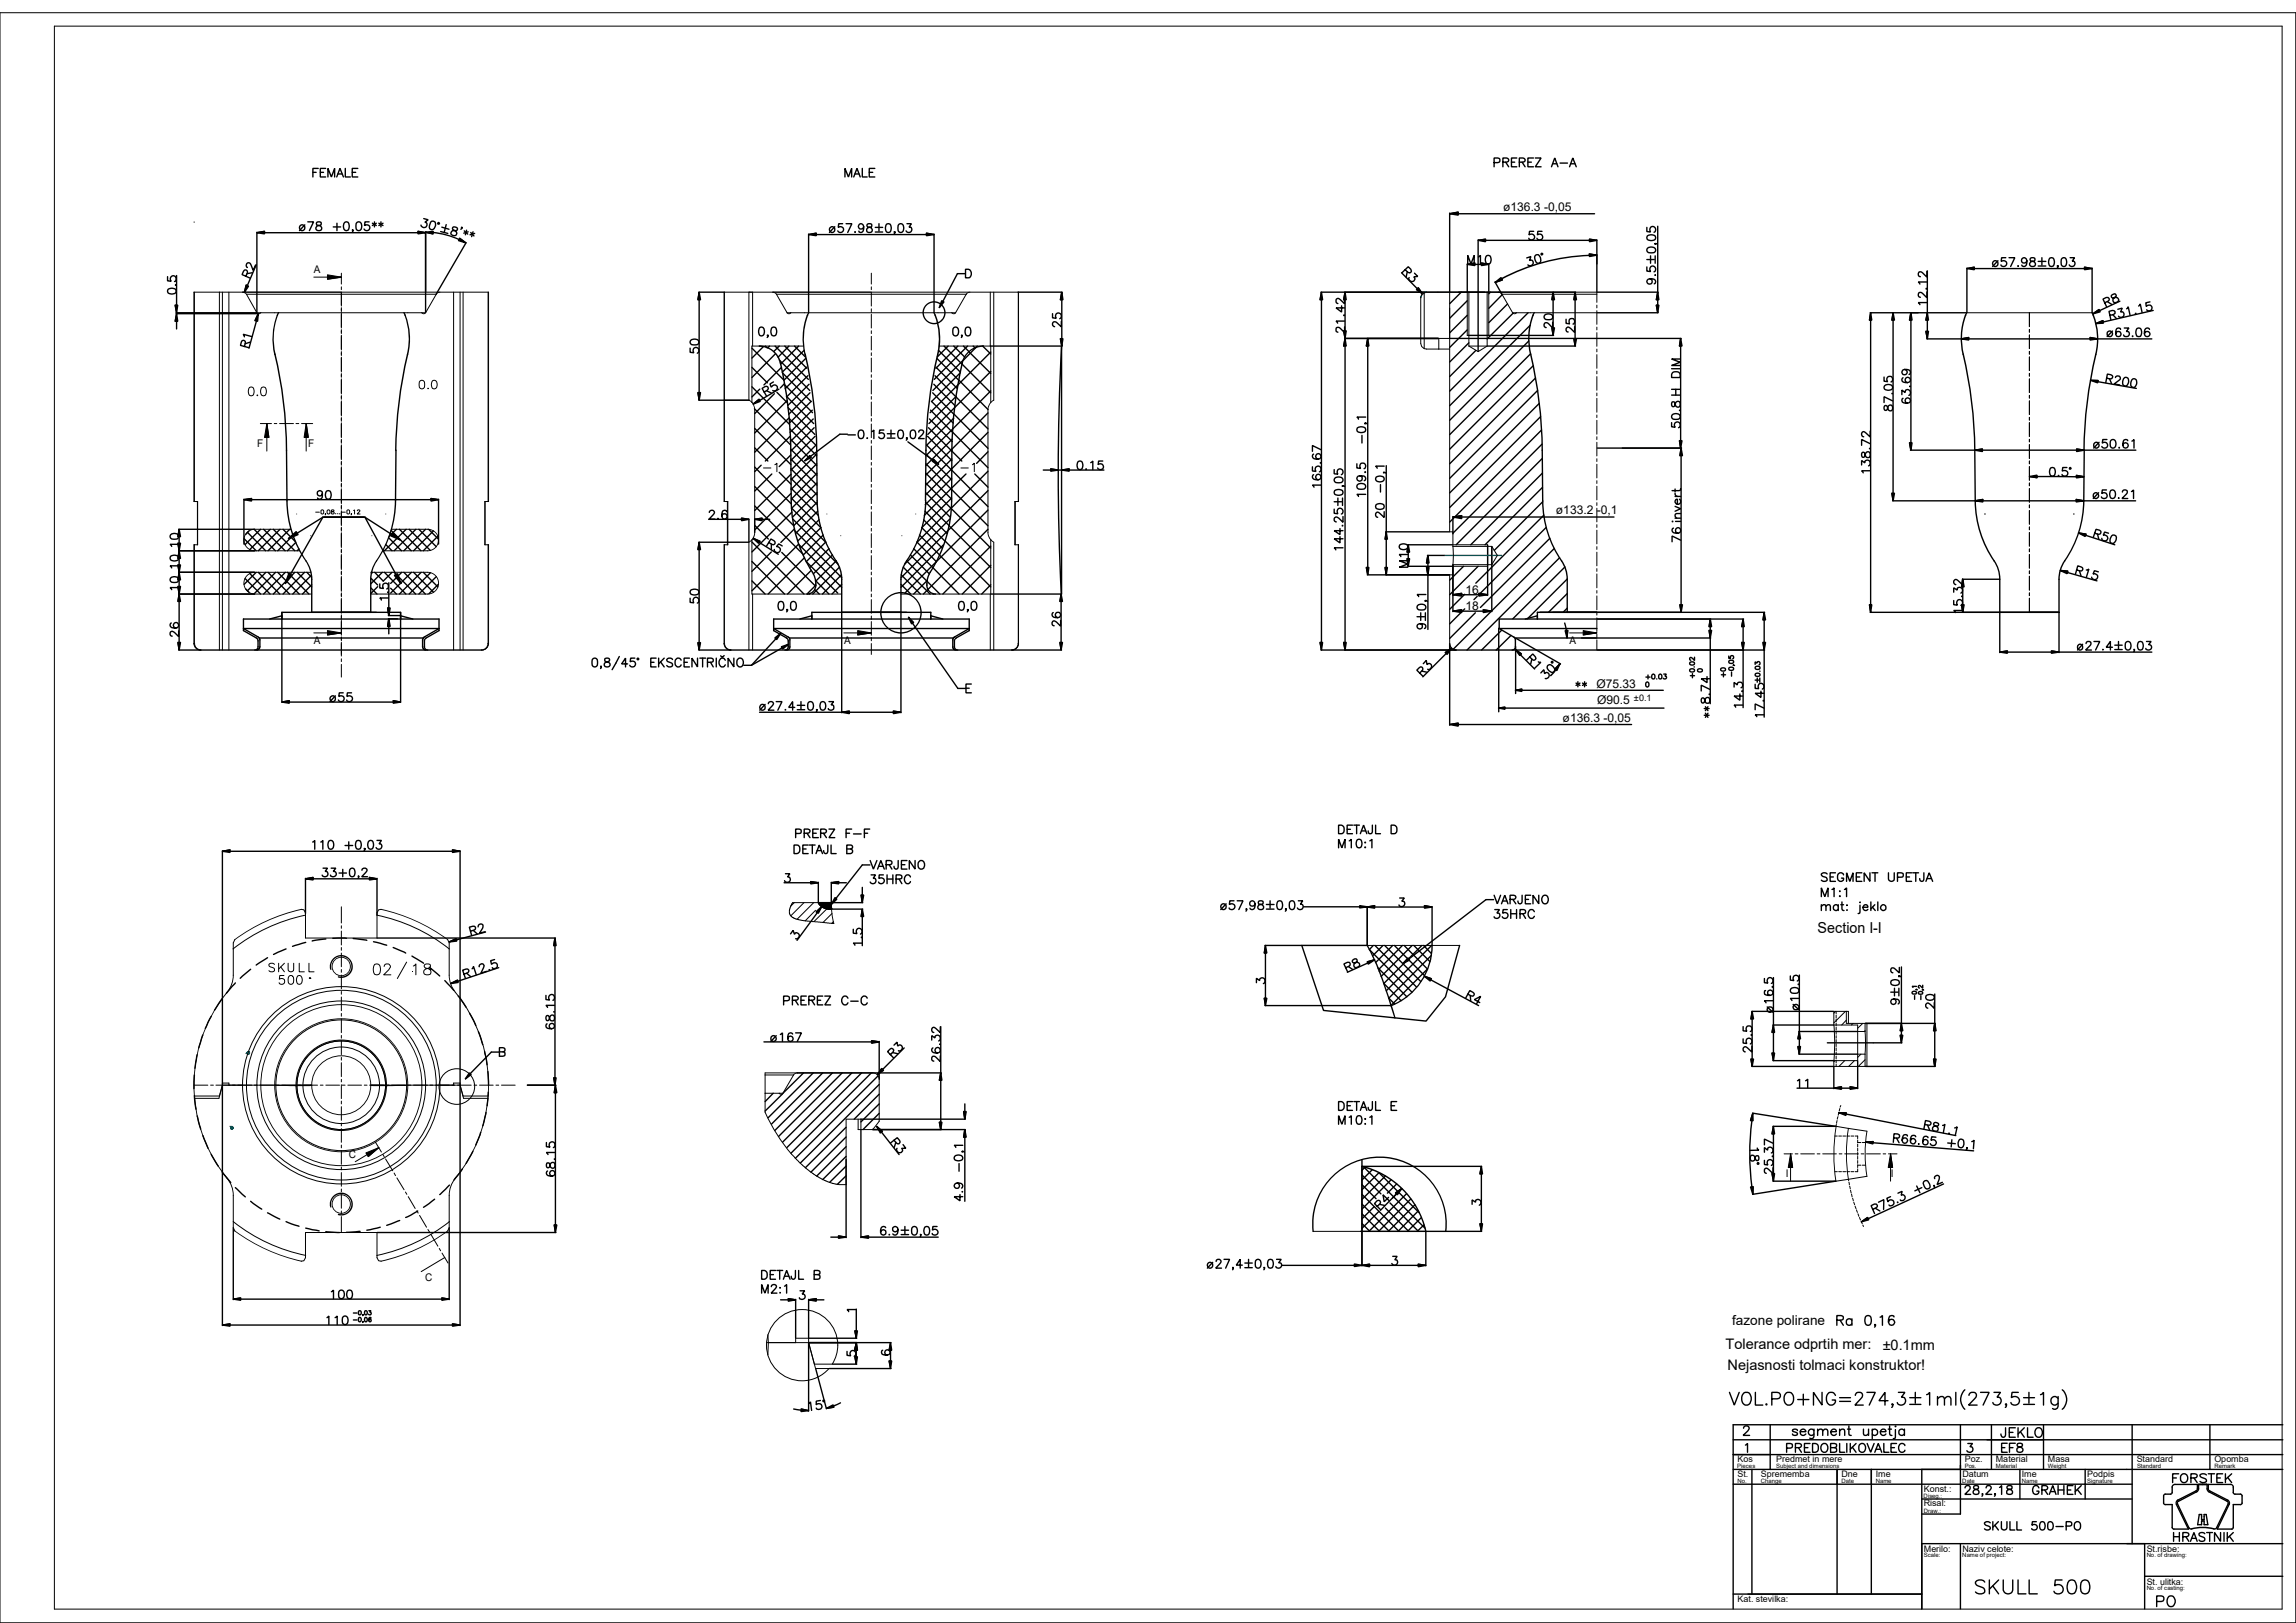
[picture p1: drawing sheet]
<svg xmlns="http://www.w3.org/2000/svg" width="420mm" height="297mm" viewBox="0 0 420 297" stroke-linecap="round" stroke-linejoin="round" font-family="sans-serif">
<defs><g id="words">
<text font-size="2.8" x="332.5" y="170.7">Section I-I</text>
<g font-size="2.7">
<text x="315.6" y="246.8">Tolerance odprtih mer:</text>
<text x="316" y="250.7">Nejasnosti tolmaci konstruktor!</text>
<text x="344.4" y="247">±0.1mm</text>
</g>
<text font-size="2.5" x="316.9" y="242.5">fazone polirane</text>
<g font-size="2.2">
<text x="275" y="38.7">ø136.3 -0,05</text>
<text x="284.6" y="94.1">ø133.2 -0,1</text>
<text x="268.1" y="108.7">16</text>
<text x="268.1" y="111.7">18</text>
<text x="292.1" y="125.9">Ø75.33</text>
<text x="292.1" y="128.8">Ø90.5</text>
<text x="285.8" y="132.1">ø136.3 -0,05</text>
</g>
<g font-size="1.9">
<text x="57.4" y="50">A</text>
<text x="47" y="81.8">F</text>
<text x="56.3" y="81.8">F</text>
<text x="57.4" y="117.9">A</text>
<text x="154.4" y="117.9">A</text>
<text x="287.1" y="117.9">A</text>
<text x="63.8" y="211.9">C</text>
<text x="326.6" y="215.4">I</text>
<text x="345.9" y="215.4">I</text>
<text x="77.8" y="234.4">C</text>
</g>
<text font-size="1.7" x="298.9" y="128.4">±0.1</text>
<g font-size="1.6">
<text x="317.8" y="267.6">Kos</text>
<text x="324.9" y="267.6">Predmet in mere</text>
<text x="359.4" y="267.6">Poz.</text>
<text x="365.1" y="267.6">Material</text>
<text x="374.6" y="267.6">Masa</text>
<text x="390.9" y="267.6">Standard</text>
<text x="405.1" y="267.6">Opomba</text>
<text x="317.8" y="270.3">St.</text>
<text x="322.1" y="270.3">Sprememba</text>
<text x="336.9" y="270.3">Dne</text>
<text x="343.1" y="270.3">Ime</text>
<text x="351.9" y="275.7">Risal:</text>
<text x="351.9" y="273">Konst.:</text>
<text x="359" y="270.3">Datum</text>
<text x="369.8" y="270.3">Ime</text>
<text x="381.8" y="270.3">Podpis</text>
<text x="351.9" y="284">Merilo:</text>
<text x="359" y="284">Naziv celote:</text>
<text x="392.7" y="284">St.risbe:</text>
<text x="317.8" y="293.1">Kat. stevilka:</text>
<text x="392.7" y="290">St. ulitka:</text>
</g>
<g font-size="1.1">
<text x="317.8" y="268.6">Pieces</text>
<text x="324.9" y="268.6">Subject and dimensions</text>
<text x="359.4" y="268.6">Pos.</text>
<text x="365.1" y="268.6">Material</text>
<text x="374.6" y="268.6">Weight</text>
<text x="390.9" y="268.6">Standard</text>
<text x="405.1" y="268.6">Remark</text>
<text x="317.8" y="271.4">No.</text>
<text x="322.1" y="271.4">Change</text>
<text x="336.8" y="271.4">Date</text>
<text x="343.1" y="271.4">Name</text>
<text x="351.9" y="274.1">Diseg.:</text>
<text x="358.9" y="271.4">Date</text>
<text x="369.9" y="271.4">Name</text>
<text x="381.8" y="271.4">Signature</text>
<text x="351.9" y="276.8">Draw.:</text>
<text x="351.9" y="284.9">Scale:</text>
<text x="358.9" y="284.9">Name of project:</text>
<text x="392.7" y="284.9">No. of drawing:</text>
<text x="392.7" y="291">No. of casting:</text>
</g>
</g></defs>
<g fill="none" stroke="#000" stroke-width=".25">
<path d="M69 171.7h32.6M101.5 171.7l.2 1.4h-.4zM101.5 171.7l-.2 1.4zM101.5 173.1v24.1M96.5 198.6h5.2M99.9 182.2v.7l.6 .1a.57 .57 0 0 1 0-.9 .57 .57 0 0 1 .8 .1 .57 .57 0 0 1-.2 .8M99.9 185.9a.53 .53 0 0 0 .3 .9l.3-.6a.45 .45 0 0 1 .4-.4 .45 .45 0 0 1 .5 .3l-.1 .6-.2 .1a.8 .8 0 0 1-.7-.9zM100.1 187.4a.46 .46 0 0 0-.2 .6 .9 .9 0 0 0 1.5-.3 .49 .49 0 0 0-.5-.4 .49 .49 0 0 0-.4 .5 .49 .49 0 0 0 .4 .5M101.3 197.2h.4l-.2 1.4zM101.3 197.2l.2 1.4zM101.3 185.1v.2zM101.4 184h-1.5l.3 .4"/>
<path d="M101.6 198.6l.3 1.4h-.5zM101.6 198.6l-.2 1.4zM101.6 200v24.2M99.9 209.1v.7l.7 .1a.56 .56 0 0 1 0-.8 .56 .56 0 0 1 .9 .1 .56 .56 0 0 1-.3 .8M100 212.9a.61 .61 0 0 0 .2 .8l.3-.2a.58 .58 0 0 1 .3-.6 .58 .58 0 0 1 .6 0l.1 .2a.55 .55 0 0 1-.3 .7 .63 .63 0 0 1-.7-.8l-.2-.2zM100.2 214.3a.47 .47 0 0 0-.3 .4 .47 .47 0 0 0 .3 .4 .88 .88 0 0 0 1.3-.3 .5 .5 0 0 0-.5-.6 .5 .5 0 0 0-.5 .5 .5 .5 0 0 0 .5 .5M101.4 212v.2zM101.5 210.9h-1.6l.3 .4M69 225.6h32.7M101.4 224.2h.5l-.3 1.4zM101.4 224.2l.2 1.4z"/>
</g>
<path d="M101.5 171.7l.2 1.4h-.4zM101.5 171.7l-.2 1.4zM101.3 197.2h.4l-.2 1.4zM101.6 198.6l.3 1.4h-.5zM101.3 197.2l.2 1.4zM101.6 198.6l-.2 1.4zM101.4 224.2h.5l-.3 1.4zM101.4 224.2l.2 1.4z" fill="#000"/>
<path d="M45.2 192.7h.2z" fill="#008080"/>
<path d="M45.2 192.7h.2z" fill="none" stroke="#008080" stroke-width=".25"/>
<path d="M45.2 192.7h.2z" fill="#008080"/>
<path d="M45.2 192.7h.2z" fill="none" stroke="#008080" stroke-width=".25"/>
<path d="M45.2 192.8l.2-.1z" fill="#008080"/>
<path d="M45.2 192.8l.2-.1z" fill="none" stroke="#008080" stroke-width=".25"/>
<path d="M45.2 192.8l.2-.1z" fill="#008080"/>
<path d="M45.2 192.8l.2-.1z" fill="none" stroke="#008080" stroke-width=".25"/>
<path d="M45.3 192.8l.1-.1z" fill="#008080"/>
<path d="M45.3 192.8l.1-.1z" fill="none" stroke="#008080" stroke-width=".25"/>
<path d="M45.3 192.8l.1-.1z" fill="#008080"/>
<path d="M45.3 192.8l.1-.1z" fill="none" stroke="#008080" stroke-width=".25"/>
<path d="M45.4 192.7l-.1 .2z" fill="#008080"/>
<path d="M45.4 192.7l-.1 .2z" fill="none" stroke="#008080" stroke-width=".25"/>
<path d="M45.4 192.7l-.1 .2z" fill="#008080"/>
<path d="M45.4 192.7l-.1 .2z" fill="none" stroke="#008080" stroke-width=".25"/>
<path d="M45.4 192.7l-.1 .2z" fill="#008080"/>
<path d="M45.4 192.7l-.1 .2z" fill="none" stroke="#008080" stroke-width=".25"/>
<path d="M45.4 192.7v.2z" fill="#008080"/>
<path d="M45.4 192.7v.2z" fill="none" stroke="#008080" stroke-width=".25"/>
<path d="M45.4 192.7v.2z" fill="#008080"/>
<path d="M45.4 192.7v.2z" fill="none" stroke="#008080" stroke-width=".25"/>
<path d="M45.4 192.7v.2z" fill="#008080"/>
<path d="M45.4 192.7v.2z" fill="none" stroke="#008080" stroke-width=".25"/>
<path d="M45.4 192.7v.2z" fill="#008080"/>
<path d="M45.4 192.7v.2z" fill="none" stroke="#008080" stroke-width=".25"/>
<path d="M45.4 192.7l.1 .2z" fill="#008080"/>
<path d="M45.4 192.7l.1 .2z" fill="none" stroke="#008080" stroke-width=".25"/>
<path d="M45.4 192.7l.1 .2z" fill="#008080"/>
<path d="M45.4 192.7l.1 .2z" fill="none" stroke="#008080" stroke-width=".25"/>
<path d="M45.4 192.7l.1 .2z" fill="#008080"/>
<path d="M45.4 192.7l.1 .2z" fill="none" stroke="#008080" stroke-width=".25"/>
<path d="M45.4 192.7l.1 .2z" fill="#008080"/>
<path d="M45.4 192.7l.1 .2z" fill="none" stroke="#008080" stroke-width=".25"/>
<path d="M45.4 192.7l.2 .2z" fill="#008080"/>
<path d="M45.4 192.7l.2 .2z" fill="none" stroke="#008080" stroke-width=".25"/>
<path d="M45.4 192.7l.2 .2z" fill="#008080"/>
<path d="M45.4 192.7l.2 .2z" fill="none" stroke="#008080" stroke-width=".25"/>
<path d="M45.4 192.7l.2 .1z" fill="#008080"/>
<path d="M45.4 192.7l.2 .1z" fill="none" stroke="#008080" stroke-width=".25"/>
<path d="M45.4 192.7l.2 .1z" fill="#008080"/>
<path d="M45.4 192.7l.2 .1z" fill="none" stroke="#008080" stroke-width=".25"/>
<path d="M45.4 192.7l.2 .1z" fill="#008080"/>
<path d="M45.4 192.7l.2 .1z" fill="none" stroke="#008080" stroke-width=".25"/>
<path d="M45.4 192.7l.2 .1z" fill="#008080"/>
<path d="M45.4 192.7l.2 .1z" fill="none" stroke="#008080" stroke-width=".25"/>
<path d="M45.4 192.7h.2z" fill="#008080"/>
<path d="M45.4 192.7h.2z" fill="none" stroke="#008080" stroke-width=".25"/>
<path d="M45.4 192.7h.2z" fill="#008080"/>
<path d="M45.4 192.7h.2z" fill="none" stroke="#008080" stroke-width=".25"/>
<path d="M45.4 192.7h.2z" fill="#008080"/>
<path d="M45.4 192.7h.2z" fill="none" stroke="#008080" stroke-width=".25"/>
<path d="M45.4 192.7h.2z" fill="#008080"/>
<path d="M45.4 192.7h.2z" fill="none" stroke="#008080" stroke-width=".25"/>
<path d="M45.4 192.7h.2z" fill="#008080"/>
<path d="M45.4 192.7h.2z" fill="none" stroke="#008080" stroke-width=".25"/>
<path d="M45.4 192.7l.2-.1z" fill="#008080"/>
<path d="M45.4 192.7l.2-.1z" fill="none" stroke="#008080" stroke-width=".25"/>
<path d="M45.4 192.7l.2-.1z" fill="#008080"/>
<path d="M45.4 192.7l.2-.1z" fill="none" stroke="#008080" stroke-width=".25"/>
<path d="M45.4 192.7l.2-.1z" fill="#008080"/>
<path d="M45.4 192.7l.2-.1z" fill="none" stroke="#008080" stroke-width=".25"/>
<path d="M45.6 192.5l-.2 .2z" fill="#008080"/>
<path d="M45.6 192.5l-.2 .2z" fill="none" stroke="#008080" stroke-width=".25"/>
<path d="M45.6 192.5l-.2 .2z" fill="#008080"/>
<path d="M45.6 192.5l-.2 .2z" fill="none" stroke="#008080" stroke-width=".25"/>
<path d="M45.6 192.5l-.2 .2z" fill="#008080"/>
<path d="M45.6 192.5l-.2 .2z" fill="none" stroke="#008080" stroke-width=".25"/>
<path d="M45.5 192.5l-.1 .2z" fill="#008080"/>
<path d="M45.5 192.5l-.1 .2z" fill="none" stroke="#008080" stroke-width=".25"/>
<path d="M45.5 192.5l-.1 .2z" fill="#008080"/>
<path d="M45.5 192.5l-.1 .2z" fill="none" stroke="#008080" stroke-width=".25"/>
<path d="M45.5 192.5l-.1 .2z" fill="#008080"/>
<path d="M45.5 192.5l-.1 .2z" fill="none" stroke="#008080" stroke-width=".25"/>
<path d="M45.5 192.5l-.1 .2z" fill="#008080"/>
<path d="M45.5 192.5l-.1 .2z" fill="none" stroke="#008080" stroke-width=".25"/>
<path d="M45.4 192.5v.2z" fill="#008080"/>
<path d="M45.4 192.5v.2z" fill="none" stroke="#008080" stroke-width=".25"/>
<path d="M45.4 192.5v.2z" fill="#008080"/>
<path d="M45.4 192.5v.2z" fill="none" stroke="#008080" stroke-width=".25"/>
<path d="M45.4 192.5v.2z" fill="#008080"/>
<path d="M45.4 192.5v.2z" fill="none" stroke="#008080" stroke-width=".25"/>
<path d="M45.3 192.5l.1 .2z" fill="#008080"/>
<path d="M45.3 192.5l.1 .2z" fill="none" stroke="#008080" stroke-width=".25"/>
<path d="M45.3 192.5l.1 .2z" fill="#008080"/>
<path d="M45.3 192.5l.1 .2z" fill="none" stroke="#008080" stroke-width=".25"/>
<path d="M45.3 192.5l.1 .2z" fill="#008080"/>
<path d="M45.3 192.5l.1 .2z" fill="none" stroke="#008080" stroke-width=".25"/>
<path d="M45.3 192.5l.1 .2z" fill="#008080"/>
<path d="M45.3 192.5l.1 .2z" fill="none" stroke="#008080" stroke-width=".25"/>
<path d="M45.3 192.5l.1 .2z" fill="#008080"/>
<path d="M45.3 192.5l.1 .2z" fill="none" stroke="#008080" stroke-width=".25"/>
<path d="M45.3 192.5l.1 .2z" fill="#008080"/>
<path d="M45.3 192.5l.1 .2z" fill="none" stroke="#008080" stroke-width=".25"/>
<path d="M45.3 192.5l.1 .2z" fill="#008080"/>
<path d="M45.3 192.5l.1 .2z" fill="none" stroke="#008080" stroke-width=".25"/>
<path d="M45.2 192.6l.2 .1z" fill="#008080"/>
<path d="M45.2 192.6l.2 .1z" fill="none" stroke="#008080" stroke-width=".25"/>
<path d="M45.2 192.6l.2 .1z" fill="#008080"/>
<path d="M45.2 192.6l.2 .1z" fill="none" stroke="#008080" stroke-width=".25"/>
<path d="M45.2 192.6l.2 .1z" fill="#008080"/>
<path d="M45.2 192.6l.2 .1z" fill="none" stroke="#008080" stroke-width=".25"/>
<path d="M45.2 192.6l.2 .1z" fill="#008080"/>
<path d="M45.2 192.6l.2 .1z" fill="none" stroke="#008080" stroke-width=".25"/>
<path d="M45.2 192.7h.2z" fill="#008080"/>
<path d="M45.2 192.7h.2z" fill="none" stroke="#008080" stroke-width=".25"/>
<path d="M45.2 192.7h.2z" fill="#008080"/>
<path d="M45.2 192.7h.2z" fill="none" stroke="#008080" stroke-width=".25"/>
<path d="M45.2 192.7h.2z" fill="#008080"/>
<path d="M45.2 192.7h.2z" fill="none" stroke="#008080" stroke-width=".25"/>
<path d="M45.2 192.7h.2z" fill="#008080"/>
<path d="M45.2 192.7h.2zM45.2 192.7l-.2 .1" fill="none" stroke="#008080" stroke-width=".25"/>
<path d="M42.2 206.3l.2 .1z" fill="#008080"/>
<path d="M42.2 206.3l.2 .1z" fill="none" stroke="#008080" stroke-width=".25"/>
<path d="M42.2 206.3l.2 .1z" fill="#008080"/>
<path d="M42.2 206.3l.2 .1z" fill="none" stroke="#008080" stroke-width=".25"/>
<path d="M42.2 206.3l.2 .1z" fill="#008080"/>
<path d="M42.2 206.3l.2 .1z" fill="none" stroke="#008080" stroke-width=".25"/>
<path d="M42.2 206.3l.2 .1z" fill="#008080"/>
<path d="M42.2 206.3l.2 .1z" fill="none" stroke="#008080" stroke-width=".25"/>
<path d="M42.2 206.3l.2 .1z" fill="#008080"/>
<path d="M42.2 206.3l.2 .1z" fill="none" stroke="#008080" stroke-width=".25"/>
<path d="M42.2 206.4h.2z" fill="#008080"/>
<path d="M42.2 206.4h.2z" fill="none" stroke="#008080" stroke-width=".25"/>
<path d="M42.2 206.4h.2z" fill="#008080"/>
<path d="M42.2 206.4h.2z" fill="none" stroke="#008080" stroke-width=".25"/>
<path d="M42.2 206.4h.2z" fill="#008080"/>
<path d="M42.2 206.4h.2z" fill="none" stroke="#008080" stroke-width=".25"/>
<path d="M42.2 206.4h.2z" fill="#008080"/>
<path d="M42.2 206.4h.2z" fill="none" stroke="#008080" stroke-width=".25"/>
<path d="M42.2 206.5l.2-.1z" fill="#008080"/>
<path d="M42.2 206.5l.2-.1z" fill="none" stroke="#008080" stroke-width=".25"/>
<path d="M42.2 206.5l.2-.1z" fill="#008080"/>
<path d="M42.2 206.5l.2-.1z" fill="none" stroke="#008080" stroke-width=".25"/>
<path d="M42.2 206.5l.2-.1z" fill="#008080"/>
<path d="M42.2 206.5l.2-.1z" fill="none" stroke="#008080" stroke-width=".25"/>
<path d="M42.2 206.5l.2-.1z" fill="#008080"/>
<path d="M42.2 206.5l.2-.1z" fill="none" stroke="#008080" stroke-width=".25"/>
<path d="M42.2 206.5l.2-.1z" fill="#008080"/>
<path d="M42.2 206.5l.2-.1z" fill="none" stroke="#008080" stroke-width=".25"/>
<path d="M42.4 206.4l-.2 .1z" fill="#008080"/>
<path d="M42.4 206.4l-.2 .1z" fill="none" stroke="#008080" stroke-width=".25"/>
<path d="M42.4 206.4l-.1 .2z" fill="#008080"/>
<path d="M42.4 206.4l-.1 .2z" fill="none" stroke="#008080" stroke-width=".25"/>
<path d="M42.4 206.4l-.1 .2z" fill="#008080"/>
<path d="M42.4 206.4l-.1 .2z" fill="none" stroke="#008080" stroke-width=".25"/>
<path d="M42.4 206.4l-.1 .2z" fill="#008080"/>
<path d="M42.4 206.4l-.1 .2z" fill="none" stroke="#008080" stroke-width=".25"/>
<path d="M42.4 206.4l-.1 .2z" fill="#008080"/>
<path d="M42.4 206.4l-.1 .2z" fill="none" stroke="#008080" stroke-width=".25"/>
<path d="M42.4 206.4l-.1 .2z" fill="#008080"/>
<path d="M42.4 206.4l-.1 .2z" fill="none" stroke="#008080" stroke-width=".25"/>
<path d="M42.4 206.4v.2z" fill="#008080"/>
<path d="M42.4 206.4v.2z" fill="none" stroke="#008080" stroke-width=".25"/>
<path d="M42.4 206.4v.2z" fill="#008080"/>
<path d="M42.4 206.4v.2z" fill="none" stroke="#008080" stroke-width=".25"/>
<path d="M42.4 206.4l.1 .2z" fill="#008080"/>
<path d="M42.4 206.4l.1 .2z" fill="none" stroke="#008080" stroke-width=".25"/>
<path d="M42.4 206.4l.1 .2z" fill="#008080"/>
<path d="M42.4 206.4l.1 .2z" fill="none" stroke="#008080" stroke-width=".25"/>
<path d="M42.4 206.4l.1 .2z" fill="#008080"/>
<path d="M42.4 206.4l.1 .2z" fill="none" stroke="#008080" stroke-width=".25"/>
<path d="M42.4 206.4l.1 .2z" fill="#008080"/>
<path d="M42.4 206.4l.1 .2z" fill="none" stroke="#008080" stroke-width=".25"/>
<path d="M42.4 206.4l.1 .2z" fill="#008080"/>
<path d="M42.4 206.4l.1 .2z" fill="none" stroke="#008080" stroke-width=".25"/>
<path d="M42.4 206.4l.1 .2z" fill="#008080"/>
<path d="M42.4 206.4l.1 .2z" fill="none" stroke="#008080" stroke-width=".25"/>
<path d="M42.4 206.4l.1 .1z" fill="#008080"/>
<path d="M42.4 206.4l.1 .1z" fill="none" stroke="#008080" stroke-width=".25"/>
<path d="M42.4 206.4l.1 .1z" fill="#008080"/>
<path d="M42.4 206.4l.1 .1z" fill="none" stroke="#008080" stroke-width=".25"/>
<path d="M42.4 206.4l.2 .1z" fill="#008080"/>
<path d="M42.4 206.4l.2 .1z" fill="none" stroke="#008080" stroke-width=".25"/>
<path d="M42.4 206.4l.2 .1z" fill="#008080"/>
<path d="M42.4 206.4l.2 .1z" fill="none" stroke="#008080" stroke-width=".25"/>
<path d="M42.4 206.4l.2 .1z" fill="#008080"/>
<path d="M42.4 206.4l.2 .1z" fill="none" stroke="#008080" stroke-width=".25"/>
<path d="M42.4 206.4l.2 .1z" fill="#008080"/>
<path d="M42.4 206.4l.2 .1z" fill="none" stroke="#008080" stroke-width=".25"/>
<path d="M42.4 206.4l.2 .1z" fill="#008080"/>
<path d="M42.4 206.4l.2 .1z" fill="none" stroke="#008080" stroke-width=".25"/>
<path d="M42.4 206.4h.2z" fill="#008080"/>
<path d="M42.4 206.4h.2z" fill="none" stroke="#008080" stroke-width=".25"/>
<path d="M42.4 206.4h.2z" fill="#008080"/>
<path d="M42.4 206.4h.2z" fill="none" stroke="#008080" stroke-width=".25"/>
<path d="M42.4 206.4h.2z" fill="#008080"/>
<path d="M42.4 206.4h.2z" fill="none" stroke="#008080" stroke-width=".25"/>
<path d="M42.4 206.4l.2-.1z" fill="#008080"/>
<path d="M42.4 206.4l.2-.1z" fill="none" stroke="#008080" stroke-width=".25"/>
<path d="M42.4 206.4l.2-.1z" fill="#008080"/>
<path d="M42.4 206.4l.2-.1z" fill="none" stroke="#008080" stroke-width=".25"/>
<path d="M42.4 206.4l.2-.1z" fill="#008080"/>
<path d="M42.4 206.4l.2-.1z" fill="none" stroke="#008080" stroke-width=".25"/>
<path d="M42.4 206.4l.2-.1z" fill="#008080"/>
<path d="M42.4 206.4l.2-.1z" fill="none" stroke="#008080" stroke-width=".25"/>
<path d="M42.4 206.4l.2-.2z" fill="#008080"/>
<path d="M42.4 206.4l.2-.2z" fill="none" stroke="#008080" stroke-width=".25"/>
<path d="M42.4 206.4l.2-.2z" fill="#008080"/>
<path d="M42.4 206.4l.2-.2z" fill="none" stroke="#008080" stroke-width=".25"/>
<path d="M42.5 206.2l-.1 .2z" fill="#008080"/>
<path d="M42.5 206.2l-.1 .2z" fill="none" stroke="#008080" stroke-width=".25"/>
<path d="M42.5 206.2l-.1 .2z" fill="#008080"/>
<path d="M42.5 206.2l-.1 .2z" fill="none" stroke="#008080" stroke-width=".25"/>
<path d="M42.5 206.2l-.1 .2z" fill="#008080"/>
<path d="M42.5 206.2l-.1 .2z" fill="none" stroke="#008080" stroke-width=".25"/>
<path d="M42.5 206.2l-.1 .2z" fill="#008080"/>
<path d="M42.5 206.2l-.1 .2z" fill="none" stroke="#008080" stroke-width=".25"/>
<path d="M42.5 206.2l-.1 .2z" fill="#008080"/>
<path d="M42.5 206.2l-.1 .2z" fill="none" stroke="#008080" stroke-width=".25"/>
<path d="M42.4 206.2v.2z" fill="#008080"/>
<path d="M42.4 206.2v.2z" fill="none" stroke="#008080" stroke-width=".25"/>
<path d="M42.4 206.2v.2z" fill="#008080"/>
<path d="M42.4 206.2v.2z" fill="none" stroke="#008080" stroke-width=".25"/>
<path d="M42.4 206.2v.2z" fill="#008080"/>
<path d="M42.4 206.2v.2z" fill="none" stroke="#008080" stroke-width=".25"/>
<path d="M42.4 206.2v.2z" fill="#008080"/>
<path d="M42.4 206.2v.2z" fill="none" stroke="#008080" stroke-width=".25"/>
<path d="M42.3 206.2l.1 .2z" fill="#008080"/>
<path d="M42.3 206.2l.1 .2z" fill="none" stroke="#008080" stroke-width=".25"/>
<path d="M42.3 206.2l.1 .2z" fill="#008080"/>
<path d="M42.3 206.2l.1 .2z" fill="none" stroke="#008080" stroke-width=".25"/>
<path d="M42.3 206.2l.1 .2z" fill="#008080"/>
<path d="M42.3 206.2l.1 .2z" fill="none" stroke="#008080" stroke-width=".25"/>
<path d="M42.3 206.2l.1 .2z" fill="#008080"/>
<path d="M42.3 206.2l.1 .2z" fill="none" stroke="#008080" stroke-width=".25"/>
<path d="M42.3 206.2l.1 .2z" fill="#008080"/>
<path d="M42.3 206.2l.1 .2z" fill="none" stroke="#008080" stroke-width=".25"/>
<path d="M42.3 206.2l.1 .2z" fill="#008080"/>
<path d="M42.3 206.2l.1 .2z" fill="none" stroke="#008080" stroke-width=".25"/>
<path d="M42.2 206.2l.2 .2z" fill="#008080"/>
<path d="M42.1 206.1l.1 .1M42.2 206.2l.2 .2z" fill="none" stroke="#008080" stroke-width=".25"/>
<g fill="#000">
<path d="M280.4 57.6h.1a12.9 12.9 0 0 0-.4 7.3l-.2 .1a11.7 11.7 0 0 1 .5-7.4zM280.5 57.1h.2l.1 .2-.4 .5-.1-.1zM274.6 50.9a35.6 35.6 0 0 1 16.3-4.2l-.1 .1a39.3 39.3 0 0 0-16.1 4.3zM279.9 64.7h.2a74.1 74.1 0 0 1 2.1 17.8l-.2-.1a84.7 84.7 0 0 0-2.1-17.7zM282.1 91.6h.2a20.3 20.3 0 0 0 3.5 11.1l-.2 .1a19.1 19.1 0 0 1-3.5-11.2zM285.6 102.5h.1a5.4 5.4 0 0 1 1.1 3.6h-.2a7 7 0 0 0-1.1-3.5zM42.9 171.9a31.9 31.9 0 0 1 12.3-5.5 36.3 36.3 0 0 0-12.3 5.6zM61 175.4a2.08 2.08 0 0 1 3.5 1 2.08 2.08 0 0 1-2.7 2.4l.1-.1a1.88 1.88 0 0 0 2.4-1.6 1.88 1.88 0 0 0-2.1-2.1 1.88 1.88 0 0 0-1.6 2.4l-.1 .1a1.59 1.59 0 0 1 .5-2.1zM69.7 166.3a32.2 32.2 0 0 1 12.2 5.6v.1a34.3 34.3 0 0 0-12.3-5.6zM82.1 178.4h.1a6.7 6.7 0 0 0 1.2 3.3 4.2 4.2 0 0 1-1.3-3.3zM42.6 178.4h.1a3.9 3.9 0 0 1-1.2 3.3 6.3 6.3 0 0 0 1.1-3.3zM41.5 181.5h.1a27.7 27.7 0 0 0-6 19.2 26.3 26.3 0 0 1 5.9-19.2z"/>
<path d="M47.6 198.5h.1a14.7 14.7 0 0 0 14.7 14.7 14.7 14.7 0 0 0 14.8-14.7 14.8 14.8 0 0 1-14.8 14.9 14.8 14.8 0 0 1-14.8-14.9zM50.2 198.5a12.2 12.2 0 0 0 12.2 12.2 12.2 12.2 0 0 0 12.2-12.2 12.2 12.2 0 0 1-12.2 12.4 12.2 12.2 0 0 1-12.2-12.4zM54.3 198.6a8.1 8.1 0 0 0 8.1 8 8.1 8.1 0 0 0 8.1-8 8.1 8.1 0 0 1-8.1 8.2 8.1 8.1 0 0 1-8.1-8.2zM57 198.6v-.1a5.4 5.4 0 0 0 5.4 5.4 5.4 5.4 0 0 0 5.4-5.4 5.4 5.4 0 0 1-5.4 5.6 5.4 5.4 0 0 1-5.4-5.5zM56.6 192.8a7.5 7.5 0 0 1 5.9-2.3 8.3 8.3 0 0 0-8.2 8.2 7.4 7.4 0 0 1 2.3-5.9zM58.5 194.7a5.4 5.4 0 0 1 6-1.2 5.4 5.4 0 0 1 3.3 5.2 5.4 5.4 0 0 0-5.4-5.4 5.4 5.4 0 0 0-5.4 5.4 5.2 5.2 0 0 1 1.5-4zM62.4 190.4a8 8 0 0 1 8.1 8.3 8.3 8.3 0 0 0-8.1-8.2zM53.8 189.9a12.2 12.2 0 0 1 13.3-2.6 12.2 12.2 0 0 1 7.5 11.4 12.2 12.2 0 0 0-12.2-12.2 12.2 12.2 0 0 0-12.2 12.2 11.3 11.3 0 0 1 3.6-8.8zM52 188.1a14.8 14.8 0 0 1 16.1-3.2 14.8 14.8 0 0 1 9.1 13.8 14.7 14.7 0 0 0-14.8-14.8 14.7 14.7 0 0 0-14.7 14.8 14.1 14.1 0 0 1 4.3-10.6zM35.5 200.9h.2a27.6 27.6 0 0 0 5.9 14.8h-.1a26.5 26.5 0 0 1-6-14.8zM41.5 215.6a3.9 3.9 0 0 1 1.2 3.2 6.7 6.7 0 0 0-1.2-3.2zM89.2 201l.1-.1a25.9 25.9 0 0 1-6 14.8h-.1a27.3 27.3 0 0 0 6-14.7z"/>
<path d="M83.2 215.6h.2a6.7 6.7 0 0 0-1.2 3.2 4.2 4.2 0 0 1 1-3.2zM83.2 181.5h.1a26.1 26.1 0 0 1 6 19.2 27.8 27.8 0 0 0-6.1-19.2zM42.9 225.2a34.3 34.3 0 0 0 12.3 5.6 31.1 31.1 0 0 1-12.3-5.5zM61 218.9a2.09 2.09 0 0 1 3.5 .9 2.09 2.09 0 0 1-2.7 2.5l.1-.2a1.88 1.88 0 0 0 2.4-1.6 1.88 1.88 0 0 0-2.1-2 1.88 1.88 0 0 0-1.6 2.4l-.1 .1a1.59 1.59 0 0 1 .5-2.1zM69.6 230.7a34.8 34.8 0 0 0 12.4-5.5 30 30 0 0 1-12.3 5.7z"/>
<path d="M60.8 176.9a1.6 1.6 0 0 0 3.2 0 1.6 1.6 0 0 0-3.2 0zM60.7 176.9a1.76 1.76 0 0 1 3.5 0 1.76 1.76 0 0 1-3.5 0z"/>
<path d="M60.8 220.3a1.6 1.6 0 0 0 3.2 0 1.6 1.6 0 0 0-3.2 0zM60.7 220.3a1.76 1.76 0 0 1 3.5 0 1.76 1.76 0 0 1-3.5 0z"/>
</g>
<g fill="none" stroke="#000" stroke-width=".18">
<path d="M268.4 53.5v7.9h3.9v-7.9M292.1 53.5v1.8M292.1 55.8v.5M292.1 56.9v2.5M292.1 59.9v.5M292.1 60.9v2.5M292.1 63.9v.5M292.1 64.9v2.5M292.1 67.9v.5M292.1 68.9v2.5M292.1 71.9v.5M292.1 72.9v2.5"/>
<path d="M292.1 75.9v.5M292.1 76.9v2.6M292.1 79.9v.5M265.8 99.7h6.3v3.9h-6.3M292.1 80.9v2.5M292.1 83.9v.6M292.1 85v2.5M292.1 88v.5M292.1 89v2.5M292.1 92v.5M292.1 93v2.5M292.1 96v.5"/>
<path d="M292.1 97v2.5M292.1 100v.5M292.1 101v2.5M292.1 104.1v.5M292.1 105v2.6M292.1 108.1v.4M292.1 109.1v2.5M292.1 112.1v.5M292.1 113.1v2.5M292.1 116.1v.5M292.1 117.1v1.9M43 171.9l-.3 .7v5.9"/>
<path d="M55.1 166.4l.5 .1 .3 .5v4.7h13.1v-4.7l.3-.5 .4-.1M55.9 167.5a32.1 32.1 0 0 0-13.3 6.2M68.9 167.5a31.4 31.4 0 0 1 13.3 6.2M81.9 171.9l.3 .7v5.9M40.7 198.6h16.3l-1.6 .1M40.7 198.6l-.7 2.4h-4.4M40.7 198.6v-.4h1.2v.4M40.7 198.6l-.6 2h-4.5M50.5 198.6l3.6 .1a8.3 8.3 0 0 0 8.3 8.2 8.3 8.3 0 0 0 8.3-8.2l3.7-.1M50.5 198.6a12 12 0 0 0 11.9 12 12 12 0 0 0 12-12M50.5 198.6a12 12 0 0 1 11.9-12 12 12 0 0 1 12 12M53.9 198.7h1.5"/>
<path d="M54 198.7h.3a8.1 8.1 0 0 0 8.1 8 8.1 8.1 0 0 0 8.1-8h.3M54.1 198.6a8.3 8.3 0 0 1 8.3-8.3 8.3 8.3 0 0 1 8.3 8.3M54.3 198.6a8.1 8.1 0 0 1 8.1-8.1 8.1 8.1 0 0 1 8.1 8.1M55.4 198.7a7 7 0 0 0 7 6.9 7 7 0 0 0 7-6.9M56.9 198.6h-1.5a7 7 0 0 1 7-7 7 7 0 0 1 7 7h-1.4M69.4 198.7h1.5M83 198.6v-.4h1.2v.4M84.2 198.6h-16.4l1.6 .1M84.2 198.6l.6 2.4h4.4M84.2 198.6l.5 2h4.6M42.7 218.7v6l.3 .6M82.2 218.7v6l-.3 .6"/>
<path d="M42.7 223.6a31.4 31.4 0 0 0 13.2 6.1M55.1 230.8l.5-.1 .3-.5v-4.6h13.1v4.6l.3 .5 .4 .1M82.2 223.6a32.1 32.1 0 0 1-13.2 6.1"/>
<circle cx="62.4" cy="198.6" r="18.1"/>
<circle cx="62.4" cy="198.6" r="15.4"/>
<circle cx="62.4" cy="198.6" r="17.4"/>
<circle cx="83.6" cy="198.8" r="3.3"/>
</g>
<g fill="none" stroke="#000" stroke-width=".25">
<path d="M265.2 39.1l1.5-.3v.6zM265.2 39.1l1.5-.3zM265.2 39v14.5M266.7 39.1h25M241.6 53.5h21.4M241.7 53.5l.2 1.4h-.4zM241.7 53.5l-.2 1.4zM241.7 54.9v62.7M245.4 56v1.1l-1-.8h1.6M245.8 57.7h.2zM246 58.8h-1.6l.3 .3M246 59.8v1.1l-1.2-1h-.3l-.1 .3v.5l.3 .1"/>
<path d="M246 54.5v1.1l-1.2-1-.3 .1-.1 .2v.5l.3 .1M246 53.5l.3 1.4h-.5zM246 53.5l-.2 1.4zM246 54.9v5.6M256.4 49.9l2.8 2.9M257 49.4l.5 .4 .4 .2 .3-.4-.1-.3-.5-.5-1.1 1.1M257.4 49.7l-.2 1M258.7 50l.6 .6-.7 .1a.54 .54 0 0 1-.2 .9 .54 .54 0 0 1-.7-.5l.1-.3M259.4 52.7l.8 1.1-1.1-.8zM259.4 52.7l.8 1.1zM267.3 53.5l-2.1 2.1M268.4 57.7l-3.2 3.2"/>
<path d="M268.4 55l-3.2 3.3M272.6 53.5l-.3 .3M273.5 51.7l1.1-.9 .2 .4zM273.5 51.7l1.3-.5zM273.5 51.6l1.2 2.2M274.8 53.9l-2.5 2.5M275.8 55.6l-3.5 3.5M276.8 57.3l-4.8 4.7M279.3 47.2l.7-.3-.2 .8a.52 .52 0 0 1 .7 .5 .52 .52 0 0 1-.8 .4l-.2-.1M279.5 57.2l-14.3 14.4M279.9 59.5l-14.7 14.8M281 46.7l.1-.1a.91 .91 0 0 1 .5 1.5l-.2 .1a.96 .96 0 0 1-.4-1.5z"/>
<path d="M290.7 46.5l1.4 .2-1.4 .2zM290.7 46.5l1.4 .2zM292.1 46.6v6.8M292.2 57.2h11.1M292.2 53.5h11.1M301.2 48.9v.7l.7 .1a.57 .57 0 0 1 0-.9 .57 .57 0 0 1 .8 .1 .57 .57 0 0 1-.1 .8M301.2 41.6v.8l.7 .1a.57 .57 0 0 1 0-.9 .57 .57 0 0 1 .8 .1 .57 .57 0 0 1-.1 .8M301.2 47.5h1.4M301.3 45.5a.99 .99 0 0 1 1.6 .2v.1a.97 .97 0 0 1-1.7 0zM301.3 43.2a1.3 1.3 0 0 1 1.5 0 .51 .51 0 0 1-.2 .7 .81 .81 0 0 1-1.4-.5zM301.8 51a.49 .49 0 0 1 .4 .7 .49 .49 0 0 1-.7 .2 .49 .49 0 0 1 0-.8 .84 .84 0 0 1 1.4 .5l-.3 .3M301.9 46.8v1.4"/>
<path d="M302.7 50.3h.2zM302.8 46.8v1.4M302.8 44.6v.1v-.1l.3 .1M303 55.8h.4l-.2 1.4zM303 55.8l.2 1.4zM303.2 53.5l.2 1.4h-.4zM303.2 53.5l-.2 1.4zM303.2 41.4v12.1M303.2 54.9v.9M245.8 60.5h.5l-.3 1.4zM245.8 60.5l.2 1.4zM246 61.9h17.1"/>
<path d="M246 61.9l.3 1.4h-.5zM246 61.9l-.2 1.4zM246 63.3v54.3M248.3 78.3a1.3 1.3 0 0 1 1.4 0 .51 .51 0 0 1-.2 .8 .81 .81 0 0 1-1.3-.5zM249.1 79.7v1.4M249.7 77.4v.2v-.2l.4 .2M249.8 76.3h-1.6l.3 .4M250.2 61.9l.2 1.4h-.5zM250.2 61.9l-.3 1.4zM250.2 63.3v40.5M265.3 61.9h42.2M268.4 60.4l-3.2 3.2"/>
<path d="M268.7 62.7l-3.5 3.6M270 64.1l-4.8 4.8M279.7 62.4l-14.5 14.5M280 64.8l-14.8 14.7M280.5 66.9l-15.3 15.3M280.9 69.2l-15.7 15.7M281.3 71.5l-16.1 16M281.6 73.8l-16.4 16.4M281.8 76.2l-16.6 16.7M282 78.7l-16.8 16.8M305.8 77.3v.8l.7 .1a.56 .56 0 0 1-.1-.9 .56 .56 0 0 1 .9 .2 .56 .56 0 0 1-.3 .8M305.8 72.3h1.5"/>
<path d="M305.8 71.2h1.5M305.8 67.5h1.5M305.9 75.9a.95 .95 0 0 1 1.4 .3v.3l-.3 .2h-.9a.51 .51 0 0 1-.2-.8zM305.9 73.6a.61 .61 0 0 0 .1 .8l.4-.2a.58 .58 0 0 1 .2-.6 .58 .58 0 0 1 .7 0v.2a.55 .55 0 0 1-.3 .7 .63 .63 0 0 1-.6-.8l-.2-.2zM306 68.2l.4-.2a.76 .76 0 0 1 .9 .5v.6h-1.5v-.6zM306.5 71.2v1.1M307.3 75v.2zM307.3 65.7h-1.5l1.5 .6-1.5 .6h1.5M307.4 61.9l.3 1.4h-.5zM307.4 61.9l-.2 1.4zM307.4 63.3v17.3M240.1 85.4v.8l.6 .1a.56 .56 0 0 1 0-.9 .56 .56 0 0 1 .9 .1 .56 .56 0 0 1-.3 .9"/>
<path d="M240.3 86.9a.47 .47 0 0 0-.2 .4 .47 .47 0 0 0 .3 .4 .88 .88 0 0 0 1.2-.4 .5 .5 0 0 0-.4-.5 .5 .5 0 0 0-.6 .5 .5 .5 0 0 0 .5 .5M240.3 83.1a.47 .47 0 0 0-.2 .5 .47 .47 0 0 0 .3 .3 .88 .88 0 0 0 1.2-.3 .5 .5 0 0 0-.4-.6 .5 .5 0 0 0-.6 .5 .5 .5 0 0 0 .5 .5M241.6 84.6v.2zM241.6 88.8h-1.5l.3 .4M241.6 82.3l-1.5-.8v1.1M244.1 91.8h1.3M244.1 93.2v.7l.6 .1a.57 .57 0 0 1 0-.8 .57 .57 0 0 1 .8 0 .57 .57 0 0 1-.1 .9M244.1 85.9v.8l.6 .1a.56 .56 0 0 1 0-.9 .56 .56 0 0 1 .9 .2 .56 .56 0 0 1-.2 .8M244.1 89.8a1.3 1.3 0 0 1 1.5 0 .51 .51 0 0 1-.2 .8 .81 .81 0 0 1-1.3-.6zM244.1 87.5a.99 .99 0 0 1 1.6 .3v.1a.97 .97 0 0 1-1.6 0zM244.7 91.1v1.4M245.1 98.2v1.2l-1-.8h1.6"/>
<path d="M245.1 96.7v1.1l-1-.7h1.6M245.5 96.2h.2zM245.6 88.9v.1v-.1l.4 .1M245.6 91.1v1.4M245.7 94.5v1.1l-.8-.8a.47 .47 0 0 0-.5-.2 .47 .47 0 0 0-.3 .3v.5l.3 .1M248.2 84.9v.7l.7 .1a.55 .55 0 0 1-.1-.8 .55 .55 0 0 1 .9 .1 .55 .55 0 0 1-.2 .8M248.3 88.7a.99 .99 0 0 1 1.5 .2v.2a.97 .97 0 0 1-1.6 0zM248.8 87.1a.49 .49 0 0 1 .3 .7 .49 .49 0 0 1-.8 .1 .49 .49 0 0 1 .2-.8h.3a.71 .71 0 0 1 1 .6l-.2 .3M249.6 86.4h.2zM249.8 90.5h-1.6l.3 .3M251.7 92.4a.99 .99 0 0 1 1.5 .2v.2a.89 .89 0 0 1-1.6 0zM251.7 87.3a.99 .99 0 0 1 1.5 .3 .81 .81 0 0 1-.8 .6 .81 .81 0 0 1-.8-.6z"/>
<path d="M252.5 88.7v1.3M253.1 86.4v.2v-.2l.4 .2M253.2 93.6v1.1l-1-.9h-.4l-.2 .5 .2 .3 .2 .1M253.2 85.3h-1.6l.3 .4M253.5 97.3h11.6M253.6 97.3l.2 1.4h-.4zM253.6 97.3l-.2 1.4zM253.6 85.2v12.1M253.6 98.7v5.1M265.8 94.6l1.6-.2v.5zM265.8 94.6l1.6-.2zM265.8 94.5v3.2"/>
<path d="M267.4 94.6h27.8M272.1 99.8v9.2M282.1 81.3l-16.3 16.3M282.1 82.4l.1 9.3M282.1 83.9l-15.7 15.8M282.2 89.2l-10.5 10.5M282.2 86.6l-13.2 13.1M282.2 91.8l-8.9 8.9M282.4 94.3l-12.4 12.4M282.8 96.5l-12 12M283.5 98.5l-12.7 12.7M292.2 82h15.4"/>
<path d="M305.9 95.4h.1zM306.1 96.6a.44 .44 0 0 0-.2 .7 .89 .89 0 0 0 1.5-.2 .49 .49 0 0 0-.4-.5 .49 .49 0 0 0-.6 .5 .49 .49 0 0 0 .5 .5M306.4 92.7l1 .4-1 .5M306.4 90.3a.51 .51 0 0 0 .4 .5M306.4 94.8h1M306.4 90.8h1M306.4 89.5v.5M306.5 95.4h.9M307.2 80.6h.5l-.3 1.4zM307.2 80.6l.2 1.4zM307.2 91.4a.51 .51 0 0 1 .1 .7 .51 .51 0 0 1-.7 0 .51 .51 0 0 1 .1-.7h.1v.9M307.4 98.8l-1.5-.7v1"/>
<path d="M307.4 94h-.7a.38 .38 0 0 0-.2 .6l.2 .2M307.4 89.4v.3l-.3 .1h-1.2M307.5 82l.3 1.4h-.5zM307.5 82l-.2 1.4zM307.5 83.4v27.3M241.5 117.6h.4l-.2 1.4zM241.5 117.6l.2 1.4zM241.6 119h24.7M245.7 100.2h-1.6l.2 .4M245.8 117.6h.5l-.3 1.4zM245.8 117.6l.2 1.4zM249.9 103.8h.5l-.2 1.4z"/>
<path d="M249.9 103.8l.3 1.4zM250.1 105.2h15M253.4 103.8h.4l-.2 1.4zM253.4 103.8l.2 1.4zM259.2 112.9h1.4M259.3 110.8a.99 .99 0 0 1 1.5 .2v.2a.97 .97 0 0 1-1.6 0zM259.8 114.1a.49 .49 0 0 1 .4 .7 .49 .49 0 0 1-.8 .2 .49 .49 0 0 1 .1-.8 .84 .84 0 0 1 1.3 .5l-.2 .3M259.9 112.1v1.4M260.7 112.1v1.4M260.7 109.9v.2v-.2l.4 .2M260.8 108.8h-1.6l.3 .4M260.9 103.8h.5l-.2 1.4z"/>
<path d="M260.9 103.8l.3 1.4zM261.1 101.6h3.2M261.2 101.6l.2 1.4h-.5zM261.2 101.6l-.3 1.4zM261.2 103v.8M261.2 105.2v10M264.4 119.4l1.1-.8-.8 1.2zM264.4 119.4l1.1-.8zM264.5 119.6l-4.2 4.3M265.2 117.9v14.8M265.8 108.8l1.6-.2v.5zM265.8 108.8l1.6-.2z"/>
<path d="M265.8 111.8l1.6-.2v.5zM265.8 111.8l1.6-.2zM265.8 103.4v8.5M267.4 108.8h3.1M267.4 111.8h3.9M267.7 103.6l-2.5 2.6M267.9 111.4l-2.7 2.8M267.9 108.8l-2.7 2.7M269.9 112.1l-4.7 4.7M270.2 109.1l-.6 .6M270.4 103.6l-5.2 5.2M270.5 108.6l1.6 .2-1.6 .3z"/>
<path d="M270.5 108.6l1.6 .2zM271.3 111.6l1.6 .2-1.6 .3zM271.3 111.6l1.6 .2zM272.9 100.1v11.8M274.7 115.3l-3.7 3.7M276.4 116.3l-2.7 2.7M281.7 112.1h25.9M284.3 100.4l-18.5 18.4M285.3 102.1l-16.9 16.9M286.3 103.8l-9.6 9.4M286.7 106v6.1M286.7 111.3l-.8 .8"/>
<path d="M286.7 108.6l-3.4 3.5M286.7 106l-7.3 7.2M307.3 110.7h.5l-.3 1.4zM307.3 110.7l.2 1.4zM259.7 123.2l.6-.7-.1-.3-.2-.2-.4 .2-.4 .4 1.1 1.1M260.1 122.8l.9 .2M260.3 121.5l.6-.6 .1 .7a.51 .51 0 0 1 .8 0 .51 .51 0 0 1-.2 .8l-.3 .2-.1-.1M265.2 132.6l1.5-.3v.6zM265.2 132.6l1.5-.3zM266.7 132.6h31.7M40.7 155.8l1.4-.3v.5zM40.7 155.8l1.4-.3z"/>
<path d="M40.7 155.7v42.8M42.1 155.8h40.7M57.2 154.1l.4-.3v1.6M58.7 154.1l.4-.3v1.6M60.2 153.9a.51 .51 0 0 1 .8 .2 .81 .81 0 0 1-.6 1.3 1.07 1.07 0 0 1-.2-1.5zM63.1 154.7h1.4M63.8 154.1v1.3M65.2 153.9a.51 .51 0 0 1 .8 .2 .81 .81 0 0 1-.5 1.3 .87 .87 0 0 1-.4-1.3zM66.8 155.3h-.2h.2l-.2 .4M67.5 153.9a.48 .48 0 0 1 .7 .2 .81 .81 0 0 1-.5 1.3 .99 .99 0 0 1-.2-1.5zM69 153.8h.8l-.5 .6a.53 .53 0 0 1 .5 .8 .53 .53 0 0 1-.9 0l-.1-.1M82.8 155.5l1.4 .3-1.4 .2z"/>
<path d="M82.8 155.5l1.4 .3zM84.2 155.7v42.8M82.2 172.4l1.2-.6 .2 .4zM82.2 172.4l1.2-.6zM84.8 178.3l.7-.2 .2-.3v-.3l-.4-.2-.7 .2 .5 1.5M85.3 178.1l.8 .6M86.1 170.4l.8-.3 .1-.4-.3-.2-.8 .2 .4 1.5M86.4 177.3l.2-.4 .5 1.5M86.6 170.3l.7 .6M87.5 169.6l.2-.4h.5l.1 .4-.6 1.2 1-.3M87.7 176.9v-.3l.4-.2h.3l.2 .3-.6 1.4 1-.3M88.8 170.6l-5.3 1.4"/>
<path d="M89.5 177.4v.1zM90.5 175.6l-.8 .2 .2 .7a.55 .55 0 0 1 .8-.3 .55 .55 0 0 1 .2 .8 .55 .55 0 0 1-.9 .1M91.2 177.1l-7.5 2.5M40.7 198.7v43.9M82.4 180l1.3-.6 .1 .4zM82.4 180l1.3-.6zM84.2 198.7v43.9M40.7 242.5l1.4-.2v.4zM40.7 242.5l1.4-.2zM42.1 242.5h40.7M59.8 241.1l.4-.3v1.6M61.3 241.1l.4-.3v1.6"/>
<path d="M62.8 240.9a.51 .51 0 0 1 .8 .2 .79 .79 0 0 1-.6 1.3l-.3-.3v-1zM82.8 242.3l1.4 .2-1.4 .2zM82.8 242.3l1.4 .2z"/>
<circle cx="282" cy="46.5" r=".15"/>
</g>
<g fill="#000">
<path d="M265.2 39.1l1.5-.3zM265.2 39.1l1.5-.3v.6zM241.7 53.5l.2 1.4h-.4zM241.7 53.5l-.2 1.4zM246 53.5l.3 1.4h-.5zM246 53.5l-.2 1.4zM259.4 52.7l.8 1.1-1.1-.8zM259.4 52.7l.8 1.1zM273.5 51.7l1.3-.5zM273.5 51.7l1.1-.9 .2 .4zM290.7 46.5l1.4 .2-1.4 .2zM290.7 46.5l1.4 .2z"/>
<path d="M303 55.8h.4l-.2 1.4zM303.2 53.5l.2 1.4h-.4zM303 55.8l.2 1.4zM303.2 53.5l-.2 1.4zM245.8 60.5h.5l-.3 1.4zM246 61.9l.3 1.4h-.5zM245.8 60.5l.2 1.4zM246 61.9l-.2 1.4zM250.2 61.9l.2 1.4h-.5zM250.2 61.9l-.3 1.4zM307.4 61.9l.3 1.4h-.5zM307.4 61.9l-.2 1.4z"/>
<path d="M253.6 97.3l.2 1.4h-.4zM253.6 97.3l-.2 1.4zM265.8 94.6l1.6-.2zM265.8 94.6l1.6-.2v.5zM307.2 80.6h.5l-.3 1.4zM307.5 82l.3 1.4h-.5zM307.2 80.6l.2 1.4zM307.5 82l-.2 1.4zM241.5 117.6h.4l-.2 1.4zM241.5 117.6l.2 1.4zM245.8 117.6h.5l-.3 1.4zM245.8 117.6l.2 1.4z"/>
<path d="M249.9 103.8h.5l-.2 1.4zM249.9 103.8l.3 1.4zM253.4 103.8h.4l-.2 1.4zM253.4 103.8l.2 1.4zM261.2 101.6l.2 1.4h-.5zM260.9 103.8h.5l-.2 1.4zM261.2 101.6l-.3 1.4zM260.9 103.8l.3 1.4zM264.4 119.4l1.1-.8-.8 1.2zM264.4 119.4l1.1-.8zM265.8 108.8l1.6-.2zM265.8 111.8l1.6-.2z"/>
<path d="M265.8 108.8l1.6-.2v.5zM265.8 111.8l1.6-.2v.5zM270.5 108.6l1.6 .2-1.6 .3zM271.3 111.6l1.6 .2-1.6 .3zM270.5 108.6l1.6 .2zM271.3 111.6l1.6 .2zM307.3 110.7h.5l-.3 1.4zM307.3 110.7l.2 1.4zM265.2 132.6l1.5-.3zM265.2 132.6l1.5-.3v.6zM40.7 155.8l1.4-.3zM40.7 155.8l1.4-.3v.5z"/>
<path d="M82.8 155.5l1.4 .3-1.4 .2zM82.8 155.5l1.4 .3zM82.2 172.4l1.2-.6zM82.2 172.4l1.2-.6 .2 .4zM82.4 180l1.3-.6 .1 .4zM82.4 180l1.3-.6zM40.7 242.5l1.4-.2zM40.7 242.5l1.4-.2v.4zM82.8 242.3l1.4 .2-1.4 .2zM82.8 242.3l1.4 .2z"/>
<path d="M50.4 198.5l.1 .2z" fill-rule="evenodd"/>
<path d="M54.3 198.5h.1v.2h-.1z" fill-rule="evenodd"/>
<path d="M56.8 198.5h.1v.1h-.1z" fill-rule="evenodd"/>
<path d="M57 198.5l.1 .2z" fill-rule="evenodd"/>
<path d="M68 198.5h.1v.1h-.1z" fill-rule="evenodd"/>
<path d="M70.5 198.5l.1 .2z" fill-rule="evenodd"/>
<path d="M74.3 198.5h.2v.2h-.2z" fill-rule="evenodd"/>
<circle cx="54.3" cy="198.7" r=".08"/>
<circle cx="70.5" cy="198.7" r=".08"/>
</g>
<path d="M260.1 53.8a.79 .79 0 0 1 1-.3l-.1 .1a1.65 1.65 0 0 0-1.1 1l-.1-.2z" fill="#008080"/>
<path d="M264.4 101.6h10.3" fill="none" stroke="#008080" stroke-width=".25"/>
<g fill="none" stroke="#000" stroke-width=".25">
<path d="M57.2 31.5h.6M58.2 30.8h-1v1.6M58.6 31.5h.6M59.6 30.8h-1v1.6h1M60 32.4v-1.6l.6 1.6 .6-1.6v1.6M61.6 32.4l.6-1.6 .6 1.6M61.8 31.8h.8M63.2 30.8v1.6h.9M64.4 31.5h.7M65.4 30.8h-1v1.6h1M154.6 32.4v-1.6l.6 1.6 .6-1.6v1.6M156.2 32.4l.6-1.6 .6 1.6"/>
<path d="M156.4 31.8h.7M157.7 30.8v1.6h.9M159 31.5h.6M160 30.8h-1v1.6h1M273.3 29.8l.9-.1 .2-.2-.1-.4-.3-.2h-.7v1.6M274.9 29.7l1-.2a.35 .35 0 0 0-.1-.5l-.9-.1v1.6M275.4 29.7l.6 .8M276.5 29.7h.6M277.5 28.9h-1v1.6h1M277.9 29.7l1-.2a.35 .35 0 0 0-.1-.5l-.9-.1v1.6M278.4 29.7l.6 .8M279.5 29.7h.6"/>
<path d="M280.5 28.9h-1v1.6h1M280.8 28.9h1.1l-1.1 1.6h1.1M283.8 30.5l.6-1.6 .6 1.6M284 30h.8M285.4 29.8h1.3M287.1 30.5l.6-1.6 .6 1.6M287.3 30h.8M30.6 50.6v.8l.7 .1a.57 .57 0 0 1 0-.9 .57 .57 0 0 1 .8 .1 .57 .57 0 0 1-.2 .8M30.7 53a.99 .99 0 0 1 1.5 .2v.1a.89 .89 0 0 1-1.6 0zM32 55.8h.5l-.2 1.4zM32 55.8l.3 1.4zM32.1 52.1v.1z"/>
<path d="M32.2 57.2h14.7M32.2 57.4h15.1M32.3 57.4l.2 1.4h-.5zM32.3 57.4l-.3 1.4zM32.3 50.4v5.4M32.3 58.8v1.4M45 50.5l.3-.8-.2-.3h-.3l-.5 .8 1.4 .7M45 52.2l.5 .2-.8 1.1zM45 52.2l-.3 1.3zM46.1 49.9l-.9 .2M46.7 48.5l-.4 1-.6-1.4a.48 .48 0 0 0-.6 .2 .48 .48 0 0 0 .1 .6h.1M46.9 48.5l-1.6 3.7"/>
<path d="M46.9 58.8l-1.3 4.9M47 42.6l1.4-.3v.5zM47 42.6l1.4-.3zM47 42.5v14.6M47.2 57.4l-.1 1.4-.4-.1zM47.2 57.4l-.5 1.3zM48.4 42.6h28.1M55.8 41.1l-1 1.1M56.3 40.6h1.1l-.8 1.6M58 40.7a.34 .34 0 0 0 .1 .5 .58 .58 0 0 1 .6 .3 .58 .58 0 0 1 0 .6 .55 .55 0 0 1-.6 .1 .55 .55 0 0 1-.3-.5 .66 .66 0 0 1 .7-.5l.2-.1 .1-.2a.54 .54 0 0 0-.8-.2zM61 41.5h1.3M61.6 40.9v1.3"/>
<path d="M63.1 40.7a.48 .48 0 0 1 .7 .2 .81 .81 0 0 1-.5 1.3 .99 .99 0 0 1-.2-1.5zM64.6 42.1h-.2h.2l-.2 .4M65.3 40.7a.51 .51 0 0 1 .8 .2 .81 .81 0 0 1-.6 1.3 1.07 1.07 0 0 1-.2-1.5zM67.5 40.6h-.7l-.1 .7a.56 .56 0 0 1 .8 0 .56 .56 0 0 1-.1 .8 .56 .56 0 0 1-.8-.2M68.1 40.9l.7 .4M68.5 40.6v.9M68.8 40.9l-.7 .4M69.3 40.9l.8 .4M69.7 40.6v.9M70.1 40.9l-.8 .4M76.5 42.3l1.4 .3-1.4 .2zM76.5 42.3l1.4 .3z"/>
<path d="M77.5 40l.8 .2-.6 .5a.53 .53 0 0 1 .1 .9 .53 .53 0 0 1-.8-.4M77.9 42.5l1.3-.2v.5zM77.9 42.5l1.3 .3zM77.9 42.4v14.7M78.8 40.6a.51 .51 0 0 1 .5-.1 .51 .51 0 0 1 .4 .4 .76 .76 0 0 1-.2 .9 .76 .76 0 0 1-.9 .1v-.7zM80.6 42.4l1.3 .3M80.8 41.6l1.3 .4M81.6 41.1l-.3 1.3M82.9 41.5a.31 .31 0 0 0-.1 .3 .31 .31 0 0 0 .1 .3l.3 .1a.48 .48 0 0 1 .4 .5 .48 .48 0 0 1-.5 .4l-.6-.2v-.2a.62 .62 0 0 1 .9-.5h.2l.1-.3a.6 .6 0 0 0-.8-.4zM84.1 43.6l1.1 .8-1.3-.4zM84.1 43.6l1.1 .8zM84.5 41.7l-.1-.1 .1 .1-.2 .3"/>
<path d="M84.9 42.2l.7 .6M85.3 44.4l-5.5 9.4M85.3 42.1l-.2 .9M85.6 42.4l-.8 .3M86.1 42.5l.6 .7M86.5 42.4l-.2 .9M86.8 42.7l-.8 .3M127.8 53.5h4.7M127.9 53.5l.2 1.4h-.4zM127.9 53.5l-.2 1.4zM127.9 54.9v16.9M139 59.9a.51 .51 0 0 1 .7 .3 .81 .81 0 0 1-.5 1.3 1.07 1.07 0 0 1-.2-1.6z"/>
<path d="M141.2 59.9a.51 .51 0 0 1 .8 .3 .81 .81 0 0 1-.5 1.3 .87 .87 0 0 1-.4-1.3zM147.9 42.9l1.4-.2v.4zM147.9 42.9l1.4-.2zM147.9 42.8v14.3M149.3 42.9h20.2M152.7 41.5l-1 1M154.1 40.9h-.7l-.1 .7a.56 .56 0 0 1 .9 0 .56 .56 0 0 1-.1 .9 .56 .56 0 0 1-.9-.3M154.8 40.9h1l-.7 1.6M156.3 42.5h.2zM158 41.5a.49 .49 0 0 1-.7 .4 .49 .49 0 0 1-.2-.7 .49 .49 0 0 1 .8 0 .84 .84 0 0 1-.5 1.3h-.3v-.2M158.7 41a.33 .33 0 0 0 .1 .6 .57 .57 0 0 1 .6 .2 .57 .57 0 0 1 0 .7 .6 .6 0 0 1-.9-.3 .57 .57 0 0 1 .8-.6l.1-.1 .1-.3a.54 .54 0 0 0-.8-.2zM160.1 42.5h1.4"/>
<path d="M160.1 41.6h1.4M160.8 40.9v1.4M162.2 41a.51 .51 0 0 1 .7 .2 .81 .81 0 0 1-.5 1.3 .87 .87 0 0 1-.3-1.3zM163.7 42.5h-.2h.2l-.2 .3M164.5 41a.51 .51 0 0 1 .7 .2 .81 .81 0 0 1-.5 1.3 1.07 1.07 0 0 1-.2-1.5zM165.9 40.9h.8l-.4 .7a.51 .51 0 0 1 .5 .6 .51 .51 0 0 1-.7 .3l-.4-.3M169.5 42.7l1.4 .2-1.4 .2zM169.5 42.7l1.4 .2zM170.9 42.8v14.3M172.3 55l.4 .2-.9 1.1zM174.5 59.9a.51 .51 0 0 1 .8 .3 .81 .81 0 0 1-.6 1.3 1.07 1.07 0 0 1-.2-1.6zM176.5 50.1h-1.4l-2.6 5.1"/>
<path d="M176.6 49.3h.5a.83 .83 0 0 1 .6 .8 .83 .83 0 0 1-.6 .7h-.5zM176.7 59.9a.51 .51 0 0 1 .8 .3 .81 .81 0 0 1-.5 1.3 .87 .87 0 0 1-.4-1.3zM186.2 53.5h8.1M192.5 57.4v.8l.7 .1a.56 .56 0 0 1 0-.9 .56 .56 0 0 1 .9 .1 .56 .56 0 0 1-.3 .8M194.1 58.8v1l-.9-.9h-.4l-.2 .1-.1 .5 .4 .3M194.2 53.5l.2 1.4h-.4zM194.2 53.5l-.2 1.4zM194.2 54.9v7.1M263.1 53.5h21.1M268.4 48.4l1.4-.3v.5zM268.4 48.4l1.4-.3zM268.4 48.3v5.1"/>
<path d="M268.5 48.3v-1.6l.6 1.6 .6-1.6v1.6M269.8 48.4h1.2M270.4 44l1.3-.2v.4zM270.4 44l1.3-.2zM270.4 43.9v20.4M270.4 47l.4-.3v1.6M271 48.1l1.3 .3-1.3 .2zM271 48.1l1.3 .3zM271.7 44h19M271.9 46.8a.51 .51 0 0 1 .8 .2 .79 .79 0 0 1-.5 1.3 .99 .99 0 0 1-.3-1.5zM272.3 48.3v5.1M280.5 42.3h-.7l-.1 .7a.57 .57 0 0 1 .9-.1 .57 .57 0 0 1-.1 .9 .57 .57 0 0 1-.8-.2"/>
<path d="M282.1 42.3h-.8l-.1 .7a.56 .56 0 0 1 .9 0 .56 .56 0 0 1-.2 .8 .56 .56 0 0 1-.8-.2M282.5 57.7a.94 .94 0 0 1 1.5 .2v.2a.66 .66 0 0 1-.9 .4h-.4a.51 .51 0 0 1-.2-.8zM283.9 60h.5l-.3 1.4zM283.9 60l.2 1.4zM284 59v1l-.9-.9h-.5a.52 .52 0 0 0-.1 .7l.3 .1M284.1 53.5l.3 1.4h-.5zM284.1 53.5l-.2 1.4zM284.1 54.9v5.1M284.3 53.5h3.9M286.5 58.4v.8l.6 .1a.55 .55 0 0 1 0-.9 .55 .55 0 0 1 .8 .1 .55 .55 0 0 1-.2 .8M288 59.8v1l-.7-.7-.5-.2-.3 .3v.3l.1 .2h.3M288.1 53.5l.3 1.4h-.5z"/>
<path d="M288.1 53.5l-.2 1.4zM288.1 54.9v7.1M290.7 43.8l1.4 .2-1.4 .2zM290.7 43.8l1.4 .2zM292.1 43.9v4.4M342.1 57.2h10.3M342.2 57.2l.2 1.4h-.4zM342.2 57.2l-.2 1.4zM342.2 58.6v52.1M346.3 57.2l.2 1.4h-.4zM346.3 57.2l-.2 1.4zM346.3 58.6v31.7"/>
<path d="M349.5 57.2l.3 1.4h-.5zM349.5 57.2l-.2 1.4zM349.5 58.6v22.4M352.4 52.7v.2zM352.5 53.4v1.1l-1-.9-.3-.1-.2 .1-.1 .5 .4 .3M352.5 49.7v1l-1-.9-.3-.1-.2 .2-.1 .4 .4 .3M352.5 55.4h-1.6l.3 .4M352.5 51.6h-1.6l.3 .4M352.5 57.2h7.2M352.6 57.2l.2 1.4h-.5zM352.6 57.2l-.3 1.4zM352.6 49.6v7.6"/>
<path d="M352.6 58.6v2M359.8 49.1l1.3-.2v.5zM359.8 49.1l1.3-.2zM359.8 49.1v8M361.1 49.1h20.2M365.5 47.7l-1 1.1M366.9 47.2h-.8v.6a.57 .57 0 0 1 .8 0 .57 .57 0 0 1 0 .8 .57 .57 0 0 1-.9-.1M367.5 47.2h1.1l-.8 1.6M369.1 48.6v.2zM370.8 47.7a.49 .49 0 0 1-.7 .4 .49 .49 0 0 1-.2-.7 .49 .49 0 0 1 .8 0 .84 .84 0 0 1-.5 1.4l-.4-.3M371.4 47.2a.34 .34 0 0 0 .2 .6 .58 .58 0 0 1 .6 .2 .58 .58 0 0 1 0 .7 .55 .55 0 0 1-.6 .1 .55 .55 0 0 1-.3-.6 .66 .66 0 0 1 .7-.4l.2-.1v-.3a.54 .54 0 0 0-.8-.2zM372.8 48.7h1.4"/>
<path d="M372.8 47.8h1.4M373.5 47.2v1.3M374.9 47.2a.51 .51 0 0 1 .8 .3 .81 .81 0 0 1-.5 1.3 .87 .87 0 0 1-.4-1.3zM376.5 48.7h-.2h.2l-.2 .4M377.2 47.2a.47 .47 0 0 1 .8 .3 .81 .81 0 0 1-.6 1.3 1.07 1.07 0 0 1-.2-1.6zM378.7 47.2h.8l-.4 .6a.53 .53 0 0 1 .4 .8 .53 .53 0 0 1-.9 0l-.1-.1M381.3 48.9l1.4 .2-1.4 .3zM381.3 48.9l1.4 .2zM382.7 49.1v8M382.8 57.4l1.2-.8 .2 .5zM382.8 57.4l1.2-.8zM383.4 59.2l1.3-.5 .1 .4z"/>
<path d="M383.4 59.2l1.3-.5zM385 55.4l.8-.5v-.2l-.2-.3h-.3l-.6 .3 .7 1.5M385.5 55.2l.8 .5M386 57.7l.6-.1 .3-.2v-.4l-.5-.2-.6 .2 .3 1.5M386.2 54.1v.3l.4 .1a.56 .56 0 0 1 .7 0 .56 .56 0 0 1 .2 .6l-.4 .3-.5-.2a.75 .75 0 0 1 .5-1l-.1-.3a.57 .57 0 0 0-.8 .2zM386.5 57.6l.6 .7M387.4 56.6l.8-.2-.3 .7a.53 .53 0 0 1 .6 .7 .53 .53 0 0 1-.9 .2l-.1-.1M387.8 55.1l-3.8 1.8M389 56.5l.3-.4 .3 1.6M390.7 57.3v.1h-.1zM391.2 56l.3-.4 .3 1.6M393.3 55.2l-.8 .2 .1 .7a.55 .55 0 0 1 .8-.2 .55 .55 0 0 1 .1 .8 .55 .55 0 0 1-.8 0"/>
<path d="M393.9 56.8l-9.2 2.1M44.7 63.4l.2-.9-.4-.2-.3 .3-.2 .6 1.5 .4M45.8 62.6l-1 .3M46.1 61.6l-1.6-.4 .2 .4M126.2 63.7v.8l.7 .1a.56 .56 0 0 1 0-.9 .56 .56 0 0 1 .9 .1 .56 .56 0 0 1-.2 .8M126.3 62.3a.99 .99 0 0 1 1.5 .2v.2a.97 .97 0 0 1-1.6 0zM127.7 71.8h.4l-.2 1.4zM127.7 71.8l.2 1.4zM127.8 73.2h9.1M137.5 70.8l6.9 6.9M137.5 67.2l2.9 2.9M137.5 63.7l5.8 5.8"/>
<path d="M137.8 74l1.1-.9 .2 .3zM137.8 74l1.1-.9zM138 74.8l6.6 6.6M138 78.4l6.7 6.6M139 63.3v.1M139 71.2l-1.5 1.4M139.6 63.5l-2.1 2M139.8 71.8l.7-.6-.2-.5h-.3l-.6 .4 .8 1.4M140 63.3l.3 .3M140.2 71.5l.9 .4M140.5 61.4h-.2h.2l-.2 .4M140.8 63.3l-.4 .4"/>
<path d="M141.5 69.9l-.7 .4 .3 .6a.57 .57 0 0 1 .7-.5 .57 .57 0 0 1 .4 .8 .57 .57 0 0 1-.8 .3M141.6 72.1l-3.6 3.6M141.8 63.3l6.1 6.1M141.9 64.7l-4.4 4.4M142.1 71.8l1.9 1.9M142.5 71.2l-3.5 2.1M142.5 63.3l-1 1M142.6 65.9l5.5 5.6M142.9 67.3l-3.2 3.1M143.1 68.2l5.3 5.3M143.5 70.2l-.8 .8M143.6 70.4l5 5.1"/>
<path d="M143.6 63.3l4 4.1M143.8 72.5l5 5M144 73.3l-6 5.9M144.1 74.6l5 4.9M144.3 76.5l5 5M144.3 63.3l-2 2.1M144.3 76.5l-6.3 6.3M144.5 78.5l4.9 4.9M144.5 79.8l-4.5 4.6M145.3 63.3l2 2M146.1 63.3l-3.3 3.3M147.1 64.1l-4 4"/>
<path d="M147.4 65.6l-4 4M147.6 67.2l-4 3.9M147.8 68.7l-3.9 3.9M148 70.3l-3.9 3.9M148.2 71.9l-3.9 3.9M148.4 73.4l-4 4M148.6 75.1l-4.1 4M148.8 76.7l-4.2 4.1M148.9 78.3l-4.2 4.2M149.1 79.8l-4.4 4.5M155 79.5h-1.4l-5.3 4M155.1 79.6h1.4"/>
<path d="M157.2 78.8a.51 .51 0 0 1 .7 .2 .79 .79 0 0 1-.5 1.3 .99 .99 0 0 1-.2-1.5zM159.5 79l.4-.3v1.6M161.7 78.7h-.8l-.1 .7a.56 .56 0 0 1 .9 0 .56 .56 0 0 1-.2 .8 .56 .56 0 0 1-.8-.2M162.3 79.4h1.4M163 78.7v1.3M164.4 78.8a.51 .51 0 0 1 .8 .2 .79 .79 0 0 1-.5 1.3 .99 .99 0 0 1-.3-1.5zM166.7 78.8a.47 .47 0 0 1 .7 .2 .79 .79 0 0 1-.5 1.3l-.4-.3v-1zM168.1 79.1l.3-.4 .5 .1a.49 .49 0 0 1-.2 .7l-.7 .8h1M169.7 79.8l4.4 4.5M169.8 78.3l6.1 6.1M170 76.7l4.2 4.1M170.2 75.1l4 4"/>
<path d="M170.4 73.4l4 4M170.6 71.9l3.9 3.9M170.8 70.3l3.9 3.9M171 68.7l9.7 9.8M171.2 67.2l3.9 3.9M171.4 65.6l4 4M171.7 64.1l4 4M172.7 63.3l8.5 8.6M173.4 63.3l-2 2M174.3 78.5l-4.9 4.9M174.3 79.1l6.4 6.5M174.5 76.5l-5 5"/>
<path d="M174.5 63.3l2 2.1M174.5 75.8l6.2 6.2M174.6 74.6l-4.9 4.9M174.9 72.5l-5 5M175.2 63.3l-4 4.1M175.2 70.4l-5.1 5.1M175.4 69.6l5.3 5.3M175.6 68.2l-5.2 5.3M176 61.4h-.1h.1l-.1 .4M176.2 65.9l-5.6 5.6M176.2 63.3l1 1M177 63.3l-6.1 6.1"/>
<path d="M177.2 64.4l4 3.9M178 63.3l.4 .4M178.8 63.3l-2.6 2.6M179.8 63.3l1.4 1.5M180.7 75.6l-11.4 11.4M180.7 79.1l-5.2 5.3M181.1 63.3h13.2M181.2 64.4l-5.9 6M181.2 68l-6.5 6.5M181.2 71.5l-6.9 6.9M194 62h.4l-.2 1.3zM194 62l.2 1.3z"/>
<path d="M194.2 63.3v45.4h-12.9M268.6 61.4h15.6M272.1 63.3h16.1M287.9 62h.5l-.3 1.3zM287.9 62l.2 1.3zM342.1 78.9v1.1l-1-.9h-.4l-.2 .5 .2 .2 .2 .1M344.6 69v.8h.7a.55 .55 0 0 1 0-.8 .55 .55 0 0 1 .8 .1 .55 .55 0 0 1-.2 .8M344.7 74.3a.58 .58 0 0 0 .1 .8l.4-.2a.59 .59 0 0 1 .2-.6 .59 .59 0 0 1 .7-.1l.1 .3a.55 .55 0 0 1-.3 .7 .8 .8 0 0 1-.8-.9zM344.7 70.6a.95 .95 0 0 1 1.5 .2v.2a.93 .93 0 0 1-1.6 0zM346.1 72h.1zM346.2 73.4l-1.6-.8v1.1M347.9 72.2v-.8l.6 .4a.45 .45 0 0 1 .5-.5 .56 .56 0 0 1 .5 .5 .56 .56 0 0 1-.3 .5"/>
<path d="M348.1 72.9a.46 .46 0 0 0-.1 .7 .92 .92 0 0 0 1.5-.3 .49 .49 0 0 0-.5-.5 .49 .49 0 0 0-.5 .5 .49 .49 0 0 0 .4 .5M348.1 69.1a.46 .46 0 0 0-.1 .7 .92 .92 0 0 0 1.5-.3 .49 .49 0 0 0-.5-.5 .49 .49 0 0 0-.5 .5 .49 .49 0 0 0 .4 .5M348.4 67.6a.49 .49 0 0 1 .4 .7 .49 .49 0 0 1-.7 .2 .49 .49 0 0 1 0-.8 .84 .84 0 0 1 1.4 .5l-.3 .3M349.3 70.7h.2zM352.3 60.6h.5l-.2 1.4zM352.3 60.6l.3 1.4zM352.5 62h29.8M358.8 62l1.3-.2v.4zM358.8 62l1.3-.2zM382.3 61.8l1.4 .2-1.4 .2zM382.3 61.8l1.4 .2zM382.4 69.6h1.4l-.1 .5z"/>
<path d="M382.4 69.6h1.4zM383.7 62h9.9M383.8 69.8l7 1.3M385.4 69.2l.8 .1 .2-.2v-.3l-.3-.2-.6-.1-.3 1.5M385.9 69.3l.3 .9M386.4 60.6l-1 1M387 69.1l.2-.3h.4l.3 .5-1.2 1 1 .1M387.9 60.3v-.2a.51 .51 0 0 0-.8 .2 1.21 1.21 0 0 0 .1 1.3 .49 .49 0 0 0 .7-.2 .49 .49 0 0 0-.3-.7 .49 .49 0 0 0-.6 .4M388.6 60h.8l-.4 .7a.49 .49 0 0 1 .5 .5 .49 .49 0 0 1-.7 .4h-.2l-.1-.3M388.7 69.1a.5 .5 0 0 1 .6 .3 .81 .81 0 0 1-.7 1.2l-.2-.1a1.16 1.16 0 0 1 .3-1.4zM390 61.6h.2zM390.1 69.3a.5 .5 0 0 1 .7 .4 .81 .81 0 0 1-.7 1.2 .99 .99 0 0 1 0-1.6z"/>
<path d="M390.9 60.1a.51 .51 0 0 1 .8 .2 1.35 1.35 0 0 1-.2 1.3 .58 .58 0 0 1-.7-.3 1.28 1.28 0 0 1 .1-1.2zM393.2 60.3a.44 .44 0 0 0-.7-.2 .89 .89 0 0 0 .2 1.5 .49 .49 0 0 0 .5-.5 .49 .49 0 0 0-.4-.5 .49 .49 0 0 0-.5 .5M31.2 97.9a.95 .95 0 0 1 1.5 .2l-.1 .4-.2 .1h-1a.51 .51 0 0 1-.2-.7zM32.6 99.4h.4l-.2 1.4zM32.6 99.4l.2 1.4zM32.7 99.6h-1.6l.3 .4M32.7 96.9h13.8M32.8 96.9l.2 1.3h-.4zM32.8 96.9l-.2 1.3zM32.8 98.2v1.2M44.6 91.4l1.4-.2v.5zM44.6 91.4l1.4-.2z"/>
<path d="M44.6 91.4v8.2M44.7 98.6l2.2 2.2M45.3 97.4l3.3 3.4M45.6 97.2l-.6 .6M46 91.4h32.8M46.5 96.9l3.9 3.9M47.7 96.9l-2.9 2.8M48.2 96.9l4 3.9M49.4 96.9l-3.7 3.6M50 96.9l3.9 3.9M51.2 96.9l-4 3.9M51.8 96.9l2.3 2.2"/>
<path d="M52.4 82.4l.1 9.3M52.7 98.6l1.5-1.3 .3 .5zM53 96.9l-4 3.9M53.6 98l-2.8 2.8M54.1 99.3l-1.5 1.5M59 90.3a.47 .47 0 0 1-.7 .3 .47 .47 0 0 1-.1-.7 .47 .47 0 0 1 .7 .1l.1 .3a.71 .71 0 0 1-.6 1.1l-.3-.3M59.1 94.7l-6 10.4M59.1 94.7h7.7M59.1 94.7l-4.7 2.9M59.7 89.9a.51 .51 0 0 1 .8 .2 .79 .79 0 0 1-.5 1.3 .99 .99 0 0 1-.3-1.5zM66.8 94.7l5.6 10.4M66.8 94.7l4.8 3.1"/>
<path d="M70.6 99.7l1.1 1.1M71.1 98.4l2.3 2.4M71.5 97.1l3.7 3.7M71.8 97.5l1.5 1.3-1.8-.8zM72.4 82.4l-.1 9.3M72.5 96.9l-1.3 1.3M73.1 96.9l3.9 3.9M74.3 96.9l-4 3.9M74.8 96.9l3.9 3.8M76.1 96.9l-4 3.9M76.6 96.9l3.2 3.1M77.9 96.9l-4 3.9"/>
<path d="M78.4 96.9l1.8 1.7M78.8 91.2l1.4 .2-1.4 .3zM78.8 91.2l1.4 .2zM79.3 97.2l-3.7 3.6M80.1 98.1l-2.7 2.7M80.2 91.4v8.2M127.8 99.2h9.1M127.9 99.2l.2 1.4h-.4zM127.9 99.2l-.2 1.4zM129.6 95h6M129.8 93.8l.3-.4 .4 .1a.35 .35 0 0 1 .1 .5l-.9 1h1.1M131.3 94.9h.1z"/>
<path d="M132.9 93.6v-.1a.51 .51 0 0 0-.8 .2 .94 .94 0 0 0 .4 1.3 .49 .49 0 0 0 .5-.5 .49 .49 0 0 0-.4-.5 .49 .49 0 0 0-.6 .4M135.6 94.8l1.4 .2-1.4 .3zM135.6 94.8l1.4 .2zM137 95v4.1M137.5 99.2l9.6 9.5M137.8 98.5l1.2 .6-.2 .3zM137.8 98.5l1.2 .6zM138 95l1.4-.2v.5zM138 95l1.4-.2zM138 95v2.4M138 96.1l2.5 2.5M138 92.6l8.9 8.8"/>
<path d="M138 89l7.2 7.2M138 85.5l1.2 1.2M138 82l2.5 2.4M138.9 99.3l3.5 2.1M139.2 85.1l-1.2 1.2M139.3 86.7l5.4 5.5M139.4 95h1.4M140.6 99.3l.8 .4 .4-.3-.2-.4-.6-.4-.8 1.3M141.1 99.6v.9M141.2 86.7l-3.2 3.2M142.5 86.4l2.2 2.2M143.1 99.9l-.6-.4-.5 .5a.57 .57 0 0 1 .8 .5 .57 .57 0 0 1-.5 .6 .57 .57 0 0 1-.7-.6"/>
<path d="M144.6 80.3l4.8 4.9M144.6 82.2l4.8 4.8M144.7 82.4v9.3M144.7 85.8l4.7 4.8M144.7 84l4.7 4.8M144.7 83.3l-2.2 2.1M144.7 89.3l5 5M144.7 87.5l4.8 4.9M144.7 86.8l-6.7 6.6M144.7 90.3l-6.7 6.7M144.7 91.1l5.5 5.5-3.8 3.7M144.8 93l6.3 6.3"/>
<path d="M144.9 93.7l-7.4 7.3M145 95l8.3 8.3M145.3 96.8l-2.5 2.5M145.4 97.2l8.6 8.5M146.1 99.6l-8.6 8.5M146.2 99.7l7.8 7.8M148.1 83.4l.3 .3-1.2 .7zM149.3 81.4l-4.6 4.7M149.4 82.4l.1 9.3M149.4 83.1l-4.7 4.7M149.4 84.9l-4.7 4.7M149.4 86.6l-4.7 4.8"/>
<path d="M149.4 88.4l-4.6 4.6M149.4 90.2l-4.5 4.5M149.5 91.9l-4.3 4.3M149.6 93.6l-4.1 4M149.8 95.1l-3.9 3.9M150.6 97.9l-3.7 3.7M151 99.2l-3.5 3.6 5.7 5.7M158.6 80.1v.2zM162.3 80.2h1.4M165.9 80.2h-.1h.1l-.1 .4M166.1 80.9l4.5 3.3M167.7 99.2l3.6 3.6"/>
<path d="M168.2 97.9l3.7 3.7M169 95.1l3.8 3.9M169.2 93.6l4 4M169.3 91.9l4.3 4.3M169.3 90.2l4.5 4.5M169.3 88.4l11.9 11.9M169.4 82.4l-.1 9.3M169.4 86.6l4.7 4.8M169.4 84.9l11.3 11.3M169.4 83.1l4.7 4.7M169.5 81.4l11.2 11.3M170.8 84l.9 1-1.2-.6z"/>
<path d="M172.6 99.7l-7.8 7.8M172.8 99l8.4 8.4M173.4 97.2l-8.6 8.5M173.6 96.2l7.6 7.6M173.8 95l-8.3 8.3M174 93l-6.3 6.3M174.1 87.5l-4.9 4.9M174.1 91.1l-5.5 5.5 3.8 3.7M174.1 82.4v9.3M174.1 84l-4.8 4.8M174.2 80.3l-4.8 4.9M175.4 84.5l-6.1 6.1"/>
<path d="M176.7 86.7l-7.6 7.6M178.3 86.7l2.4 2.5M180.7 93.3l-15.2 15.2M180.7 96.9l-11.8 11.8M180.7 82.7l-2.1 2.1M180.7 86.2l-6.7 6.8M180.7 89.8l-7.3 7.3M181.2 99.9l-8.7 8.8M190.8 86h1.4M192.2 85.8l1.4 .2-1.4 .2zM192.2 85.8l1.4 .2zM193.6 86h.6"/>
<path d="M194.2 86l1.4-.2v.4zM194.2 86l1.4-.2zM195.6 86h6.3M197.2 84.5a.51 .51 0 0 1 .8 .2 .79 .79 0 0 1-.5 1.2 .99 .99 0 0 1-.3-1.4zM198.6 85.9h.2zM199.5 84.7l.4-.3v1.5M201.7 84.4h-.7l-.1 .6a.56 .56 0 0 1 .8 0 .56 .56 0 0 1-.1 .9 .56 .56 0 0 1-.8-.3M256 99.7a.99 .99 0 0 1 1.5 .3 .81 .81 0 0 1-.8 .6 .81 .81 0 0 1-.8-.6zM257.5 99.7h8.2M257.6 99.7l.3 1.3h-.5zM257.6 99.7l-.2 1.3zM340.5 85.1v-.8l.6 .4a.52 .52 0 0 1 .7-.5 .52 .52 0 0 1 .2 .9l-.2 .2"/>
<path d="M340.6 82.8a.53 .53 0 0 0 .3 .9l.3-.6a.45 .45 0 0 1 .4-.4 .45 .45 0 0 1 .5 .4l-.1 .5-.2 .1a.8 .8 0 0 1-.8-.9zM342 82v.2zM342.1 86.1h-1.6l.3 .4M342.1 81.2l-1.6-.8v1.1M346.1 90.3h.4l-.2 1.4zM346.1 90.3l.2 1.4zM346.2 91.7h16.4M349.3 81h.5l-.3 1.4zM349.3 81l.2 1.4zM349.5 82.4h13M361.2 82.4l1.4-.2v.4zM361.2 82.4l1.4-.2z"/>
<path d="M361.2 82.4l.1 9.3M361.3 91.7l1.4-.3v.5zM361.3 91.7l1.4-.3zM362.6 82.4h17.3M362.7 91.7h17.1M371.2 87.2l1.4-.2v.4zM371.2 87.2l1.4 .2zM375.1 85.6a.51 .51 0 0 1 .8 .3 .79 .79 0 0 1-.5 1.2 .99 .99 0 0 1-.3-1.5zM376.5 87h.1zM378.1 85.6h-.8l-.1 .6a.58 .58 0 0 1 .9 0 .58 .58 0 0 1 0 .8 .58 .58 0 0 1-.9 0v-.2M379.8 91.4l1.4 .3-1.4 .2zM379.8 91.4l1.4 .3z"/>
<path d="M379.8 87l1.4 .2-1.4 .3zM379.8 87l1.4 .2zM379.9 82.2l1.4 .2-1.4 .2zM379.9 82.2l1.4 .2zM380.2 97.5l1.4 .2-.2 .5zM380.2 97.5l1.4 .2zM381.5 98l5.3 1.7M383.2 97.6l.8 .1 .3-.1v-.3l-.3-.3-.6-.1-.5 1.4M383.7 97.7l.2 1M383.9 90.2l-1 1M384 80.9l-1 1.1M385.3 89.7h-.7l-.1 .6a.56 .56 0 0 1 .8 0 .56 .56 0 0 1-.1 .9 .56 .56 0 0 1-.8-.3"/>
<path d="M385.4 80.4h-.8v.7a.56 .56 0 0 1 .8 0 .56 .56 0 0 1-.1 .8 .56 .56 0 0 1-.8-.2M385.7 97.6l-.7-.2-.3 .6a.55 .55 0 0 1 .8 .2 .55 .55 0 0 1-.3 .8 .55 .55 0 0 1-.7-.5M386.1 89.7a.51 .51 0 0 1 .8 .3 .79 .79 0 0 1-.5 1.2 .99 .99 0 0 1-.3-1.5zM386.2 80.5a.51 .51 0 0 1 .8 .2 .79 .79 0 0 1-.6 1.3l-.4-.3v-1zM386.2 98.1a.51 .51 0 0 1 .6-.2 .51 .51 0 0 1 .3 .4 .77 .77 0 0 1-.2 .9 .77 .77 0 0 1-.9 .1 1.26 1.26 0 0 1 .2-1.2zM387.5 91.1h.1zM387.6 81.9h.1zM388.2 90l.3-.3h.5l.1 .3v.3l-.9 .9h1M389.2 80.6a.46 .46 0 0 0-.7-.1 .9 .9 0 0 0 .3 1.5 .49 .49 0 0 0 .5-.5 .49 .49 0 0 0-.5-.5 .49 .49 0 0 0-.5 .5M389.9 90l.4-.3v1.5M390 80.7l.4-.3v1.6M390.7 82.4h-9.4l-.1 9.3h9.5"/>
<path d="M31.2 101.8a.99 .99 0 0 1 1.5 .3v.1a.89 .89 0 0 1-1.6 0zM31.2 105.8a.95 .95 0 0 1 1.5 .2l-.1 .4-.2 .2h-1a.51 .51 0 0 1-.2-.8zM31.3 114a.47 .47 0 0 0-.2 .5 .47 .47 0 0 0 .3 .4 .88 .88 0 0 0 1.3-.4 .5 .5 0 0 0-.5-.6 .5 .5 0 0 0-.5 .5 .5 .5 0 0 0 .5 .5M32.6 103.4h.4l-.2 1.3zM32.6 103.4l.2 1.3zM32.6 107.3h.4l-.2 1.4zM32.6 107.3l.2 1.4zM32.6 117.6h.4l-.2 1.4zM32.6 117.6l.2 1.4zM32.7 103.5h-1.6l.3 .4M32.7 107.5h-1.6l.3 .4M32.7 100.8h13.8"/>
<path d="M32.7 104.7h13.8M32.7 108.7h13.8M32.7 119h4M32.7 115.4v1.1l-.8-.8a.44 .44 0 0 0-.4-.2 .44 .44 0 0 0-.4 .3l.1 .5 .3 .1M32.8 100.8l.2 1.4h-.4zM32.8 100.8l-.2 1.4zM32.8 104.7l.2 1.4h-.4zM32.8 104.7l-.2 1.4zM32.8 108.7l.2 1.4h-.4zM32.8 108.7l-.2 1.4zM32.8 102.2v1.2M32.8 106.1v1.2"/>
<path d="M32.8 110.1v7.5M36.7 119h51.4M44.8 105.9l2.9 2.8M45 107.8l.6 .6M45.7 105l3.7 3.7M46.9 104.7l-2.2 2.2M46.9 116.8l-2.4-1.4v-2.1h35.8v2.1l-2.4 1.4M47.2 117.3v1.1M47.2 104.7l4 4M47.4 116.8h30M48.6 104.7l-3.3 3.4M49 104.7l4 4"/>
<path d="M50.4 104.7l-3.9 4M50.8 104.7l3.9 4M51.6 112.7l-2.3 .6M52.2 104.7l-4 4M52.6 104.7l3.9 4M52.8 104.9l.6 .4-1.2 1.5zM53.9 104.7l-3.9 4M54.4 104.7l2.6 2.7M54.7 100.5l-.3 .3M55.7 104.7l-3.9 4M56.1 104.7l.9 .9M56.9 105.3l-3.3 3.4"/>
<path d="M57 106v6.1M57 107l-1.7 1.7M67.8 106v6.1M67.8 107.6l1.2 1.1M67.9 105.8l1.2 1.3M68.2 104.7l-.3 .2M68.5 104.7l1.6 1.6 1.6-1.6M69.1 107.4l-1.3 1.2M69.5 106.8v.8l.6 .1a.56 .56 0 0 1 0-.8 .56 .56 0 0 1 .9 .1 .56 .56 0 0 1-.3 .8M69.9 104.7l-2.1 2.1M70.3 104.7l4 4M70.9 111.3h.5l-.3 1.3z"/>
<path d="M70.9 111.3l.2 1.3zM70.9 108.4h.1zM71 109.4h-1.5l.3 .4M71 113.2h1.7M71 112.6h2.2M71.1 113.2l.3 1.4h-.5zM71.1 113.2l-.2 1.4zM71.1 106.6v4.7M71.1 114.6v1.4M71.5 107.7l1 1M72.1 104.7l3.9 4M72.1 105.3l.6-.3 .7 1.8z"/>
<path d="M73.3 112.7l2.2 .6M73.5 104.7l-2 2.1M73.9 104.7l3.9 4M75.3 104.7l-3.8 3.8M75.6 104.7l3.7 3.7M77 104.7l-3.9 4M77.4 104.7l2.7 2.7M77.6 117.3v1.1M77.9 119l-.4-.2-.2-.4v-1.3l.1-.4 2.9-1.7h-35.8l2.9 1.7 .1 .4v1.3l-.1 .4-.5 .2M78.7 104.8l-3.9 3.9M79.8 105.5l-3.2 3.2M80.2 106.9l-1.8 1.8"/>
<path d="M126.2 109.5v.7l.7 .1a.57 .57 0 0 1 0-.8 .57 .57 0 0 1 .8 0 .57 .57 0 0 1-.1 .9M126.3 108a1.3 1.3 0 0 1 1.5 0 .51 .51 0 0 1-.2 .8 .81 .81 0 0 1-1.4-.5zM127.7 117.6h.4l-.2 1.4zM127.7 117.6l.2 1.4zM127.8 119h57.3M127.9 100.6v17M132.5 120l-.4 .3-.3-.3M137.5 106.3l2.5 2.4M137.5 102.7l6 6M141.1 101l-3.6 3.6M141.7 116.8l1.1-.9-.7 1.2zM141.9 116.9l-4.4 4.9"/>
<path d="M142.5 110.2a.51 .51 0 0 1 .8 .2 .81 .81 0 0 1-.5 1.3 .87 .87 0 0 1-.4-1.3zM142.9 118.4l1.3-.5-1 .9zM143 101.1l6.2 6.2M143 118.6l-5.5 3.2M143.9 116.8l-2.4-1.4v-2.1h35.8v2.1l-2.4 1.4M144.1 111.6h-.2h.2l-.2 .4M144.2 117.3v1.1M144.4 116.8h30M144.8 110.2a.51 .51 0 0 1 .8 .2 .81 .81 0 0 1-.6 1.3 1.07 1.07 0 0 1-.2-1.5zM147.2 102.1l-6.7 6.6M148 108.6l.1 .1M148.4 104.4l-4.3 4.3"/>
<path d="M148.5 113.3v-1.2h21.8v1.2M148.5 112.7l-2.2 .6M149 107.9l.9 .8M149.2 106.3l2.4 2.4M149.2 106.8v.3l-1.6 1.6M151.6 100.4l-3.5 3.5M152.3 101.6l-3.5 3.4M153 102.7l-3.8 3.7M153.5 103.8l-4.8 4.9M153.9 105.2l-3.4 3.5M154 106v6.1M154 112.1v18.3"/>
<path d="M154 106.9l-1.8 1.8M164.8 106v6.1M164.8 112.1v18.3M164.8 106.9l1.8 1.8M164.8 105.2l3.6 3.5M165.2 103.8l4.9 4.9M165.9 102.7l3.7 3.7M166.2 112.9l.9 1-.3 .3zM166.5 101.6l3.5 3.4M166.9 114l8.3 12h1.4M167.1 100.4l8.3 8.3M169.5 106.8v.3"/>
<path d="M169.6 106.3l-2.5 2.4M169.6 106.4l2.3 2.3M170.3 112.7l2.2 .6M170.8 108.6l-.1 .1M171.8 101.6l7.2 7.1M174.6 117.3v1.1M174.9 119l-.4-.1-.2-.4 .1-1.7 2.9-1.8h-35.8l2.9 1.8 .1 1.7-.3 .4-.3 .1M175.6 110.2a.51 .51 0 0 1 .7 .2 .81 .81 0 0 1-.5 1.3 .87 .87 0 0 1-.4-1.3zM177.1 111.6h-.1h.1l-.1 .4M177.8 110.2a.51 .51 0 0 1 .8 .2 .81 .81 0 0 1-.5 1.3 1.07 1.07 0 0 1-.3-1.5zM181.2 103.5l-5.2 5.2M181.2 107l-1.6 1.7"/>
<path d="M185.2 119h9M192.7 112.1a.47 .47 0 0 0-.3 .4 .47 .47 0 0 0 .3 .4 .88 .88 0 0 0 1.3-.3 .5 .5 0 0 0-.5-.6 .5 .5 0 0 0-.5 .5 .5 .5 0 0 0 .5 .5M193.9 117.6h.5l-.3 1.4zM193.9 117.6l.2 1.4zM194 113.5v1.1l-.7-.8a.44 .44 0 0 0-.5-.2 .44 .44 0 0 0-.4 .3l.1 .5 .3 .1M194.1 108.7l.3 1.4h-.5zM194.1 108.7l-.2 1.4zM194.1 110.1v7.5M257.4 102.2h.5l-.3 1.4zM257.4 102.2l.2 1.4zM257.5 102.6h-1.6l1.6 .6-1.6 .6h1.6M257.5 101.5h-1.6l.3 .4"/>
<path d="M257.5 103.6h8.2M257.6 101v1.2M266.4 119h25.7M274.2 115v15.3M274.2 115h17.9M274.2 115l2.7 1.6M277.1 116.8h35.8M277.2 118.8l1.1 .9-.3 .3zM277.2 118.8l1.1 .9zM277.2 117.1v9.8M277.3 116.8l8.2 4.7M278.1 119.8l2.6 2.6"/>
<path d="M281.2 112.7l-2.2 .6M286.3 115.4h.5l-.2 1.4zM286.8 115.4l-.2 1.4zM292.1 113.3h-17.9v1.7M292.2 119h30.6M292.2 113.3h26.7M312.6 115.4h.5l-.3 1.4zM312.6 115.4l.2 1.4zM312.8 113.3l.3 1.4h-.5zM312.8 113.3l-.2 1.4zM312.8 114.7v.7M312.8 116.8v12"/>
<path d="M318.6 117.6h.5l-.2 1.4zM318.6 117.6l.3 1.4zM318.9 113.3l.2 1.4h-.5zM318.9 113.3l-.3 1.4zM318.9 114.7v2.9M318.9 119v10.5M322.5 117.6h.5l-.3 1.4zM322.5 117.6l.2 1.4zM322.7 112.1l.3 1.4h-.5zM322.7 112.1l-.2 1.4zM322.7 113.5v4.1M322.7 119v12.2"/>
<path d="M322.8 112.1h-41.6v1.2M342 110.7h.4l-.2 1.4zM342 110.7l.2 1.4zM357.4 108.4v-.8l.6 .4a.51 .51 0 0 1 .6-.5 .51 .51 0 0 1 .4 .7l-.3 .3M357.4 109.9v.8h.7a.57 .57 0 0 1-.1-.8 .57 .57 0 0 1 .9 0 .57 .57 0 0 1-.2 .9M358.8 110.7h.5l-.3 1.4zM358.8 110.7l.2 1.4zM358.9 109.1v.1zM359 106v1l-1-.9a.39 .39 0 0 0-.6 .2l.1 .5 .3 .2M359 111.7h-1.6l.3 .4M359 106h6.7M359 106l.3 1.4h-.5z"/>
<path d="M359 106l-.2 1.4zM359 107.4v3.3M365.8 119.3l1.4-.2v.4zM365.8 119.3l1.4-.2zM365.8 106v6.1M365.8 112.1v7.3M367.2 119.3h8M375.2 119.1l1.4 .2-1.4 .2zM375.2 119.1l1.4 .2zM376.6 106v6.1h-34.5M376.6 112.1v7.3M376.6 119.3h17"/>
<path d="M376.9 104.4l1.3 .1-.1 .5zM376.9 104.4l1.3 .1zM378.2 104.8l5.4 1.5M379.9 104.3l.8 .2 .3-.4-.1-.2-.8-.4-.5 1.6M380.4 104.4l.3 1M381 117.9l-1 1.1M381.6 117.8l.3-.4 .5 .1 .1 .2-.1 .3-.9 1h1.1M381.6 104.3l.5-.2-.5 1.6M383 117.4h1.1l-.8 1.6M383.8 104.6l-.7-.2-.2 .7a.55 .55 0 0 1 .8 .2 .55 .55 0 0 1-.4 .8 .55 .55 0 0 1-.7-.5M384.6 118.9h.1zM386.4 118.4h-1.1l.7-1v1.6"/>
<path d="M386.8 118.9h1.4M386.8 118.1h1.4M387.5 117.4v1.3M389 117.5a.51 .51 0 0 1 .7 .2 .79 .79 0 0 1-.5 1.3l-.4-.3v-1zM390.4 118.9h-.1h.1l-.1 .4M391.2 117.5a.51 .51 0 0 1 .8 .2 .79 .79 0 0 1-.5 1.3 .99 .99 0 0 1-.3-1.5zM392.6 117.4h.9l-.5 .6a.53 .53 0 0 1 .5 .7 .53 .53 0 0 1-.9 .2l-.1-.2M51.6 128.5l1.3-.3v.5zM51.6 128.5l1.3-.3zM51.6 128.5v-16.4h21.7v16.4M52.9 128.5h19M61.3 127.3l-.9 1.1"/>
<path d="M62.8 126.8h-.7l-.1 .7a.56 .56 0 0 1 .8 0 .56 .56 0 0 1-.1 .8 .56 .56 0 0 1-.8-.2M64.3 126.8h-.8v.7a.57 .57 0 0 1 .8-.1 .57 .57 0 0 1 0 .9 .57 .57 0 0 1-.9-.2M71.9 128.2l1.4 .3-1.4 .2zM71.9 128.2l1.4 .3zM108.5 120.5a.51 .51 0 0 1 .8 .2v.4a.68 .68 0 0 1-.4 .9h-.2a1.07 1.07 0 0 1-.2-1.5zM110 122h-.1h.1l-.1 .3M110.7 120.5v.5l.1 .1a.55 .55 0 0 1 .7 .2 .55 .55 0 0 1-.1 .7 .62 .62 0 0 1-.9-.2 .62 .62 0 0 1 .8-.7 .33 .33 0 0 0 .1-.6zM113.3 120.1l-1.3 2.5M114.8 121.5h-1.1l.7-1.1v1.6M116.1 120.4h-.7l-.1 .7a.56 .56 0 0 1 .8 0 .56 .56 0 0 1-.1 .9 .56 .56 0 0 1-.8-.2M119 121.2h.6M120 120.4h-1v1.6h1"/>
<path d="M120.5 120.4v1.6M120.8 121.1l.7 .9M121.5 120.4l-1 1.1M123 120.7a.59 .59 0 0 0-.5-.3 .59 .59 0 0 0-.5 .4l.1 .3 .8 .3 .1 .4a.65 .65 0 0 1-1 0M124.6 120.8a.57 .57 0 0 0-.7-.4 .57 .57 0 0 0-.4 .7 .63 .63 0 0 0 .2 .8 .63 .63 0 0 0 .9-.2M125.1 121.2h.6M126.1 120.4h-1v1.6h1M127.6 120.4v1.6l-1-1.6v1.6M128 120.4h1.1M128.5 120.4v1.6M129.4 121.2l1-.1v-.5l-.3-.2h-.7v1.6M130 121.2l.5 .8"/>
<path d="M131 120.4v1.6M132.7 120.8a.59 .59 0 0 0-.7-.4 .59 .59 0 0 0-.5 .7 .64 .64 0 0 0 .3 .8 .64 .64 0 0 0 .9-.2M134.2 120.4v1.6l-1-1.6v1.6M135.1 120.5a.76 .76 0 0 1 .9 .4 .76 .76 0 0 1-.2 .9 .64 .64 0 0 1-.8 .1 .64 .64 0 0 1-.2-.8zM136.1 121.8h1.4M138.9 130.3h15.1M140 128.9l-1 1.1M140.5 128.8l.1-.3 .3-.1 .5 .1v.5l-.9 1h1.1M142 128.4h1l-.7 1.6M143.6 129.9h.1zM145.4 129.5h-1.1l.7-1.1v1.6M145.8 129.9h1.4"/>
<path d="M145.8 129.1h1.4M146.5 128.4v1.4M148 128.5a.51 .51 0 0 1 .7 .2 .79 .79 0 0 1-.5 1.3l-.4-.3v-1zM149.4 129.9h-.1h.1l-.1 .4M150.2 128.5a.51 .51 0 0 1 .8 .2 .79 .79 0 0 1-.5 1.3 .99 .99 0 0 1-.3-1.5zM151.6 128.4h.9l-.5 .6a.53 .53 0 0 1 .5 .5 .53 .53 0 0 1-.4 .5 .53 .53 0 0 1-.6-.3M154 130.3l1.4-.2v.5zM154 130.3l1.4-.2zM155.4 130.3h8M163.4 130.1l1.4 .2-1.4 .3zM163.4 130.1l1.4 .2zM176.7 125.9h.6"/>
<path d="M177.7 125.2h-1v1.6h1M274.1 129.6l1.2-.2v.4zM274.1 129.6l1.2-.2zM275.3 129.6h29.1M277.2 126.3l1.2-.2v.4zM277.2 126.3l1.2-.2zM278.4 126.3h25.8M279.8 120.2l.7 .6 .3-.1 .2-.2-.6-.8-1.2 1.1M280.2 120.6l-.2 .9M281.4 121.1l.5 .1-1.2 1.1M281.9 123.1l.5-.5 .1 .7a.53 .53 0 0 1 .9 .1 .53 .53 0 0 1-.5 .8h-.2M283.2 121.8a.81 .81 0 0 1 1.2 .5 .5 .5 0 0 1-.1 .6 .5 .5 0 0 1-.5 .1 .82 .82 0 0 1-.6-1.2z"/>
<path d="M285.4 121.5l-.6 1.2-.4-.2zM285.4 121.5l-1 1zM288.3 125l.7 .4M288.6 124.8v.9M289 125l-.7 .4M289.5 125l.7 .4M289.9 124.8v.9M290.2 125l-.7 .4M301.1 125l.1-.1a.42 .42 0 0 1 .5 .2 .42 .42 0 0 1-.2 .5l-.2 .1-.2-.1zM301.1 123.9h.7M301.5 123.5v.7M302.2 123.5l.1-.1a.42 .42 0 0 1 .5 .3 .42 .42 0 0 1-.3 .5l-.3-.1z"/>
<path d="M303.1 124.2h.1M303.4 123.5l.1-.1a.42 .42 0 0 1 .6 .3 .42 .42 0 0 1-.4 .5l-.3-.1zM304.3 123.4h.5l-.3 .3a.29 .29 0 0 1 .3 .5 .3 .3 0 0 1-.6-.1M309.1 122.5a.44 .44 0 0 1 .6-.2 .44 .44 0 0 1 .2 .6 .44 .44 0 0 1-.5 .1 .44 .44 0 0 1-.3-.5zM309.1 121.2a.44 .44 0 0 1 .6-.1 .44 .44 0 0 1 .2 .5 .44 .44 0 0 1-.5 .2 .44 .44 0 0 1-.3-.6zM309.2 123.7h.8M309.6 123.3v.7M310 122h.1M310 120.3v.6l-.8-.6-.1 .4 .2 .1M310.6 122.5a.44 .44 0 0 1 .5-.2 .44 .44 0 0 1 .3 .6 .44 .44 0 0 1-.6 .1 .44 .44 0 0 1-.2-.5zM311.3 127.8a.53 .53 0 0 0 .3 .9l.3-.6a.45 .45 0 0 1 .4-.5 .45 .45 0 0 1 .5 .4l-.1 .6-.2 .1a.8 .8 0 0 1-.8-.9zM311.7 130.9h.9"/>
<path d="M311.7 129.7h.9M312 130.5l.4 .8M312 129.3l.4 .7M312.3 123.8v1.1l-1.1-.7h1.6M312.4 130.5l-.4 .8M312.4 129.3l-.4 .7M312.6 127h.2zM312.8 126.2l-1.6-.8v1M314.8 122.3a.44 .44 0 0 1 .5-.1 .44 .44 0 0 1 .3 .5 .44 .44 0 0 1-.6 .2 .44 .44 0 0 1-.2-.6zM314.9 123.5h.7M315.3 123.1v.8M316.2 120.1v.4h.4a.31 .31 0 0 1 0-.5 .31 .31 0 0 1 .5 .1 .31 .31 0 0 1-.2 .5"/>
<path d="M316.3 122.2a.44 .44 0 0 1 .5-.2 .44 .44 0 0 1 .3 .6 .44 .44 0 0 1-.6 .1 .44 .44 0 0 1-.2-.5zM316.3 120.9a.44 .44 0 0 1 .5-.1 .44 .44 0 0 1 .3 .5 .44 .44 0 0 1-.6 .2 .44 .44 0 0 1-.2-.6zM316.7 123v.7M317.1 121.7l.2 .1M317.2 125.7v-.8l.6 .4a.53 .53 0 0 1 .5-.5 .53 .53 0 0 1 .5 .5 .53 .53 0 0 1-.3 .6M318.3 127v1.1l-1.1-.7h1.6M318.7 126.4v.2zM318.8 129h-1.6l.3 .4M321.1 121.6v-.5l.3 .3a.3 .3 0 0 1 .5-.3 .3 .3 0 0 1-.1 .6M321.1 124.5h.7M321.1 125.2v.8h.6a.56 .56 0 0 1 0-.8 .56 .56 0 0 1 .9 .1 .56 .56 0 0 1-.2 .8M321.1 123.3a.44 .44 0 0 1 .5-.2 .44 .44 0 0 1 .3 .6 .44 .44 0 0 1-.5 .1 .44 .44 0 0 1-.3-.5z"/>
<path d="M321.1 122a.44 .44 0 0 1 .5-.1 .44 .44 0 0 1 .3 .5 .44 .44 0 0 1-.5 .2 .44 .44 0 0 1-.3-.6zM321.4 124.1v.7M321.9 122.9h.1M321.9 124.1v.7M322.1 126.5v1.1l-1-.7h1.6M322.6 128.1v.2zM322.7 130.8h-1.6l.3 .3M322.7 129.6l-1.6-.8v1.1M59.1 158.9h.8l-.4 .6a.52 .52 0 0 1 .4 .7 .52 .52 0 0 1-.8 .2l-.2-.3M60.6 158.9h.8l-.4 .6a.53 .53 0 0 1 .5 .7 .53 .53 0 0 1-.9 .2l-.1-.3M62 159.8h1.4M62.7 159.1v1.3"/>
<path d="M64.1 159a.47 .47 0 0 1 .8 .2 .79 .79 0 0 1-.6 1.2l-.3-.3v-.9zM66.2 159.3l.1-.3 .2-.1 .6 .1v.5l-.9 .9h1M143.7 159.9h.8l-.4 .6a.52 .52 0 0 1 .4 .7 .52 .52 0 0 1-.8 .2l-.2-.2M145.2 154.6h.6a.84 .84 0 0 1 .5 .8 .84 .84 0 0 1-.5 .8h-.6zM145.5 152.5h.9l.2-.3-.1-.4-1-.1v1.6M146.9 155.4h.5M147.1 152.5l.9-.1 .2-.3-.1-.3-1-.1v1.6M147.6 152.5l.6 .8M147.8 154.6h-.9v1.6h.9M148 154.6h1.1M148.6 154.6v1.6M148.7 152.5h.6"/>
<path d="M149.3 156.2l.6-1.6 .6 1.6M149.5 155.7h.7M149.7 151.7h-1v1.6h1M150.1 152.5l.9-.1 .2-.3-.1-.3-1-.1v1.6M150.6 152.5l.6 .8M151.4 154.6v1.2l-.1 .3a.42 .42 0 0 1-.5 0 .42 .42 0 0 1-.1-.4M151.6 151.7h1.1l-1.1 1.6h1.1M152 154.6v1.6h1M154.8 152.5h.6M154.9 155.4h.7a.43 .43 0 0 1 .3 .6l-.3 .2h-.7v-1.6l1 .2 .1 .3-.4 .3M155.8 151.7h-1v1.6M156.1 152.6h1.4"/>
<path d="M158.1 152.5h.6M159.1 151.7h-1v1.6M159.1 158.3h-1.4l-4.8 6.1M159.2 157.5l.6 1.5 .6-1.5M160.5 159l.6-1.5 .7 1.5M160.7 158.5h.8M162.1 158.2h.9l.1-.6-.3-.1h-.7v1.5M162.6 158.2l.6 .8M164.3 157.5l-.1 1.4-.4 .1-.2-.1-.1-.4M164.9 158.2h.6M165.9 157.5h-1v1.5h1M167.4 157.5v1.5l-1.1-1.5v1.5"/>
<path d="M168.1 157.7l.1-.1a.76 .76 0 0 1 .9 .3 .76 .76 0 0 1-.1 .9 .59 .59 0 0 1-.7 .2 .59 .59 0 0 1-.4-.5zM244.9 155.2v-1.6l.5 1.6 .6-1.6v1.6M244.9 151h.5a.85 .85 0 0 1 .5 .8 .85 .85 0 0 1-.5 .8h-.5zM246.4 151.8h.6M246.8 153.9l.4-.3v1.6M247.4 151h-1v1.6h1M247.6 151h1.1M248.2 151v1.6M248.3 153.7a.51 .51 0 0 1 .7 .2 .79 .79 0 0 1-.5 1.3 .99 .99 0 0 1-.2-1.5zM248.8 152.6l.6-1.6 .6 1.6M249 152.1h.8M249.6 155.1h.2z"/>
<path d="M249.6 154.2h.2zM250.6 153.9l.4-.3v1.6M251 151v1.4l-.3 .2-.3-.1-.1-.4M251.6 151v1.6h.9M254.5 151h.5a.85 .85 0 0 1 .5 .8 .85 .85 0 0 1-.5 .8h-.5zM334.2 159.9a.6 .6 0 0 0-1 .2l.3 .3 .6 .2 .1 .5a.73 .73 0 0 1-1 0M335.7 159.7h-.9v1.6h.9M340.6 159.7h-1v1.6h1M342.1 159.7v1.6l-1.1-1.6v1.6M342.4 159.7h1.1M343 159.7v1.6M345.4 159.7v1.2a.54 .54 0 0 0 .6 .4 .54 .54 0 0 0 .5-.4v-1.2"/>
<path d="M349.7 159.7h-1v1.6h1M349.9 159.7h1M350.4 159.7v1.6M351.9 159.7l-.1 1.5-.3 .1-.3-.1v-.4M43.1 179.9l-1.7 1.9M45.8 177.4l-1.9 1.6M48.9 175.3l-2 1.3M52.3 173.7l-2.3 1M55.9 160.8l1.4-.2v.4zM55.9 160.8l1.4-.2zM55.9 160.7v6.5M55.9 172.5l-2.4 .7"/>
<path d="M56.6 179h.2h-.1M57.3 160.8h10.3M59.6 171.8l-2.5 .4M60.9 171.7h2.5M64.6 171.7l2.5 .4M65.6 160.4h-.1h.1l-.1 .3M67.6 160.6l1.4 .2-1.4 .2zM67.6 160.6l1.4 .2zM68.3 172.3l2.4 .7M69 160.7v6.7M71.9 173.4l2.3 1M75.4 175l2.1 1.3"/>
<path d="M78.5 177l1.9 1.6M78.7 177.3h.1M78.8 177.3l-.1 .1 .1-.1M81.4 179.5l1.7 1.8M143.4 161.5h4.9M144.6 170.9l.5-.6 .2 .7a.49 .49 0 0 1 .8-.1 .49 .49 0 0 1-.1 .8l-.5 .1M148.3 161.3l1.4 .2-1.4 .3zM148.3 161.3l1.4 .2zM149.3 166.9l1-1-.6 1.2zM149.3 166.9l1-1zM149.5 167l-3.7 5.1M149.7 165.2h.1"/>
<path d="M149.7 161.5v3.6M149.7 165.2l.1 .1zM149.8 165.2v.2zM149.8 165.2l.1 .2zM149.9 165.2v.3zM149.9 165.2l.1 .4zM150 165.2v.5zM150 165.2l.1 .5zM150.1 165.2l.1 .5zM150.2 165.2v.6zM150.2 165.2l.1 .7zM150.3 165.2v.7z"/>
<path d="M150.3 165.2l.1 .7zM150.4 165.2l.1 .8zM150.5 165.2v.8zM150.5 165.2l.1 .9zM150.6 165.2l.1 .9zM150.7 165.2v.9zM150.7 165.2l.1 1zM150.8 165.2v1zM150.8 165.2l.1 1zM150.9 165.2l.1 1zM151 165.2v1zM151 165.2l.1 1.1z"/>
<path d="M151.1 165.2l.1 1.1zM151.2 165.2l.1 1.1zM151.3 165.2v1.1zM151.3 165.2l.1 1.1zM151.4 165.2l.1 1.1zM151.5 165.2l.1 1.2zM151.6 165.2v1.2zM151.6 165.2l.1 1.2zM151.7 165.2l.4 1.2h-.4zM151.7 165.2h.4v1.2zM151.7 166.4h.4M152.1 161.5l1.3-.2v.5z"/>
<path d="M152.1 161.5l1.3-.2zM152.1 165.2v1.2zM152.1 165.3v1.1zM152.1 165.5v.9zM152.1 165.6v.8zM152.1 165.8v.6zM152.1 165.9v.5zM152.1 166.1v.3zM152.1 161.5v3.6M152.1 166.2v.2zM152.1 165.2h5.7M152.2 166.4h5.6"/>
<path d="M152.7 164.3l.4 .2-1 1zM153.4 161.5h1.4M156.1 170.1v.7l.7 .1a.56 .56 0 0 1 0-.9 .56 .56 0 0 1 .8 .1 .56 .56 0 0 1-.2 .8M157.5 163.8h.5l-.3 1.4zM157.5 163.8l.2 1.4zM157.5 171.5h.2zM157.7 172.6h-1.6l.3 .4M157.7 166.4l.3 1.3h-.5zM157.7 166.4l-.2 1.3zM157.7 162.4v1.4M157.7 167.7v5.4M159.3 160.1h.8l-.4 .6a.51 .51 0 0 1 .6 .6 .51 .51 0 0 1-.7 .4l-.4-.3"/>
<path d="M161.6 160.1h-.8v.7a.56 .56 0 0 1 .8 0 .56 .56 0 0 1-.1 .8 .56 .56 0 0 1-.8-.2M162.3 160.1v1.6M162.3 160.9h1M163.3 160.1v1.6M163.9 160.9l1-.2v-.4l-.3-.2h-.7v1.6M164.5 160.9l.5 .8M166.5 160.5a.53 .53 0 0 0-.8-.3 .86 .86 0 0 0-.3 .9 .86 .86 0 0 0 .8 .6l.3-.4M224.3 165.4l-1 1.1M225.7 164.8h-.7l-.1 .7a.57 .57 0 0 1 .8 0 .57 .57 0 0 1 0 .8 .57 .57 0 0 1-.9-.1M226.3 164.8h1.1l-.8 1.7M228 166.4h-.1h.1l-.1 .4M229.6 165.4a.49 .49 0 0 1-.7 .4 .49 .49 0 0 1-.2-.7 .49 .49 0 0 1 .8 0 .84 .84 0 0 1-.5 1.4l-.4-.3"/>
<path d="M229.8 179.8v-.8l.6 .5a.52 .52 0 0 1 .7-.5 .52 .52 0 0 1 .2 .8l-.2 .2M230.3 164.9a.34 .34 0 0 0 .1 .6 .58 .58 0 0 1 .6 .2 .58 .58 0 0 1 0 .7 .55 .55 0 0 1-.6 .1 .55 .55 0 0 1-.3-.6 .66 .66 0 0 1 .7-.4l.2-.1 .1-.3a.54 .54 0 0 0-.8-.2zM231.4 173h18.6M231.5 173l.2 1.4h-.4zM231.5 173l-.2 1.4zM231.5 174.4v8.3M231.6 166.4h1.4M231.6 165.5h1.4M232.3 164.8v1.4M233.8 164.9a.51 .51 0 0 1 .7 .2 .81 .81 0 0 1-.5 1.4 .87 .87 0 0 1-.4-1.4zM235.3 166.4h-.2h.2l-.2 .4M236.1 164.9a.47 .47 0 0 1 .7 .2 .81 .81 0 0 1-.5 1.4 1.07 1.07 0 0 1-.2-1.6z"/>
<path d="M237.5 164.8h.8l-.4 .7a.53 .53 0 0 1 .4 .8 .53 .53 0 0 1-.9 0l-.1-.1M238.1 173l4 11.9 18.8 2 3.5-4.5 2.6-9.4M238.5 165.9h10.2M246.2 177.1l.7-.4 .1-.3-.2-.3h-.3l-.7 .3 .7 1.4M246.6 176.9l.8 .5M247.6 175.6l-.2 .3 .2 .3h.1a.59 .59 0 0 1 .7-.1 .59 .59 0 0 1 .3 .6l-.5 .3a.45 .45 0 0 1-.6-.2 .45 .45 0 0 1 .3-.6l.3-.3v-.3l-.1-.1zM248.7 165.7l1.4 .2-1.4 .3zM250.1 166l1.4-.3v.5zM250.1 166l1.4-.3zM250.1 176l1.4-.4-1.2 .8zM250.1 176l1.4-.4zM250.1 165.9v7.1"/>
<path d="M250.2 176.2l-3.7 1.7M251.2 173l-.7 .8 7.8 7.8M251.5 166h9.1M251.5 173l7.6 7.6M252.1 177.1l5.2 5.3M253 173l-1.9 1.9M253.1 180l3.2 3.1M253.3 173l6.6 6.6M254.8 173l-3.2 3.1M255.1 173l5.5 5.5M256 164.3h.9l-.5 .6a.53 .53 0 0 1 .5 .8 .53 .53 0 0 1-.9 .1l-.1-.2M256.5 173l-4.3 4.4"/>
<path d="M256.8 173l4.3 4.3-6.6 6.7M257.6 175.3l.3 .4-1.3 .7zM258.3 173l-5.7 5.7M258.6 173l3 3M260.1 173l-7 7M260.4 173l1.4 1.5M260.5 178.6l1.3 .5-.2 .4zM260.5 178.6l1.3 .5zM260.6 165.7l1.4 .3-1.4 .2zM260.6 165.7l1.4 .3zM261.7 179.3l8.8 4.7M261.8 174.9l-7.8 7.8"/>
<path d="M261.9 173l-8.3 8.3M262 165.9v7M273.2 164.6h-1.4l-14.1 10.9M273.3 163.8l.6 1.6 .6-1.6M273.4 166.5h.9l-.5 .6a.53 .53 0 0 1 .5 .7 .53 .53 0 0 1-.9 .2l-.1-.2M274.7 165.4l.6-1.6 .5 1.6M274.9 164.9h.7M275.7 166.5h-.7l-.1 .6a.56 .56 0 0 1 .8 0 .56 .56 0 0 1-.1 .9 .56 .56 0 0 1-.8-.2M276.2 164.6l.9-.1 .2-.2-.1-.3-1-.2v1.6M276.4 166.5v1.6M276.4 167.2h1M276.7 164.6l.6 .8"/>
<path d="M277.4 166.5v1.6M278 167.2l1-.1v-.5l-.3-.1h-.7v1.6M278.4 163.8l-.1 1.5-.2 .1-.3-.1-.1-.4M278.6 167.2l.5 .9M279 164.6h.6M280 163.8h-1v1.6h1M280.7 166.8a.59 .59 0 0 0-.7-.3 .59 .59 0 0 0-.5 .6 .64 .64 0 0 0 .3 .9 .64 .64 0 0 0 .9-.3M281.5 163.8v1.6l-1.1-1.6v1.6M282.2 164a.56 .56 0 0 1 .6-.2 .56 .56 0 0 1 .4 .6v.4a.59 .59 0 0 1-.6 .6 .59 .59 0 0 1-.6-.6zM322.7 179.1v.7l.7 .1a.57 .57 0 0 1-.1-.8 .57 .57 0 0 1 .9 0 .57 .57 0 0 1-.2 .9M324.4 178.9v8.7M327.5 178.6v.8l.7 .1a.56 .56 0 0 1 0-.9 .56 .56 0 0 1 .8 .1 .56 .56 0 0 1-.2 .8"/>
<path d="M329.1 178.4v10.4M333.2 164.1v-1.6l.6 1.6 .6-1.6v1.6M333.2 165.9l.3-.3 .4 .1 .1 .9M333.2 165.6v1M334 165.9l.4-.3 .3 .1 .1 .9M334.8 160.5h.6M335.1 162.8l.4-.3v1.6M336.3 165.6v1M336.3 165.8a.5 .5 0 0 0-.8-.1 .5 .5 0 0 0 0 .8 .5 .5 0 0 0 .8-.1M336.5 163.9v.2zM336.5 163v.2zM336.7 165.6h.5"/>
<path d="M336.9 165.1v1.2l.1 .2 .3 .1M337.2 160.1a.56 .56 0 0 0-.6-.4 .56 .56 0 0 0-.5 .6 .69 .69 0 0 0 .7 1 .45 .45 0 0 0 .4-.6h-.4M337.4 162.8l.4-.3v1.6M337.8 166.5h.1zM337.8 161.3v-1.6l.6 1.6 .6-1.6v1.6M337.9 165.6v.1zM339.6 160.5h.6M340.2 165.1v.1zM340.2 165.7v1.4l-.3 .1M340.8 166h.9a.48 .48 0 0 0-.7-.4 .48 .48 0 0 0-.1 .8 .47 .47 0 0 0 .8 0M342.2 165.1v1.5M342.5 166l.5 .6"/>
<path d="M342.9 165.6l-.7 .7M343.5 165.1v1.5M345.9 179.5a.99 .99 0 0 1 1.5 .2v.2a.89 .89 0 0 1-1.5 0zM347.1 160.5h.9l.1-.3v-.3l-1-.2v1.6M347.3 178.6v.2v-.2l.4 .2M347.4 177v1.1l-.9-.9h-.5l-.1 .5 .3 .3M347.8 177v10.3M348.7 160.5h.6M352.3 161.3l.6-1.6 .6 1.6M352.5 160.8h.8M35.6 196.7l-.1 2.5M36.1 193l-.5 2.5"/>
<path d="M37.1 189.4l-.7 2.4M38.7 186l-1.2 2.2M40.6 182.8l-1.4 2.1M83.8 182.3l1.5 2M85.9 196.3l.3 .3-1.1 .9zM85.9 185.4l1.1 2.3M87.5 188.8l.8 2.4M88.6 192.4l.5 2.5M89.2 196.1l.2 2.5M89.3 199.9l-.2 2.5M91.3 192.5h-1.4l-3.9 4M91.4 192.5h.8l.2 .3-.1 .4-.9 .1v-1.6h.6l.3 .2v.4l-.3 .2"/>
<path d="M139.7 190.7h19.7M142 189.5l-1 1.1M142.7 189.3l.4-.3v1.6M143.3 183.1l1-.1 .1-.2v-.3l-.4-.2h-.7v1.6M144.9 183l1-.1a.35 .35 0 0 0-.1-.5l-.9-.1v1.6M145 189.2a.46 .46 0 0 0-.7-.1 .9 .9 0 0 0 .3 1.5 .49 .49 0 0 0 .5-.5 .49 .49 0 0 0-.5-.5 .49 .49 0 0 0-.5 .5M145.5 183l.5 .9M145.5 189h1.1l-.8 1.6M145.8 196.3h13.8M146.5 183h.6M147 196.3l-3.7 3.7M147.5 182.3h-1v1.6h1"/>
<path d="M148 183l.9-.1a.35 .35 0 0 0-.1-.5l-.8-.1v1.6M148.5 183l.5 .9M148.8 196.3l-8.3 8.3M149.5 183h.6M150.5 182.3h-1v1.6h1M150.5 196.3l-9.4 9.4M150.9 182.3h1l-1 1.6h1M152.3 196.3l-10.6 10.6M154.1 196.3l-11.7 11.7M155.1 182.7a.59 .59 0 0 0-.7-.4 .59 .59 0 0 0-.4 .6 .64 .64 0 0 0 .2 .9 .64 .64 0 0 0 .9-.3M155.6 183.2h1.4M155.8 196.3l-12.6 12.7"/>
<path d="M157.6 196.3l-13.7 13.7M158.6 182.7a.57 .57 0 0 0-.6-.4 .57 .57 0 0 0-.5 .6 .63 .63 0 0 0 .3 .9 .63 .63 0 0 0 .8-.3M159.4 196.3l-14.7 14.7M159.4 190.5l1.4 .2-1.4 .2zM159.4 190.5l1.4 .2zM159.7 196.3h12.5M160.6 196.9l-15.1 15.1M160.8 198.5l-14.4 14.4M160.8 190.6v6.8M161.3 195.5l.3 .4-1.1 .8zM161.3 195.5l-.8 1.2zM162.9 193l.5-.5 .1-.3-.3-.3-.4 .1-.5 .4 1.1 1.2"/>
<path d="M163.2 192.6l1 .2M163.5 191.3l.6-.6 .1 .7a.51 .51 0 0 1 .8 .1 .51 .51 0 0 1-.2 .7l-.3 .2-.2-.1M165.4 191.8l-3.9 3.9M170.4 190.3v-.8l.6 .4a.52 .52 0 0 1 .8-.4 .52 .52 0 0 1 .1 .8l-.2 .2M170.6 191.8a.47 .47 0 0 0-.2 .4 .47 .47 0 0 0 .3 .4 .88 .88 0 0 0 1.3-.4 .5 .5 0 0 0-.5-.5 .5 .5 0 0 0-.5 .5 .5 .5 0 0 0 .5 .5M171.9 191.1h.1zM172 193.2v1.1l-1-1h-.3l-.2 .1-.1 .5 .4 .3M172 187.9v1.1l-1-.9h-.4l-.2 .5 .2 .2 .2 .1M172.1 196.3l.2 1.4h-.5zM172.1 196.3l-.3 1.4zM172.1 187.9v8.4M172.1 197.7v7.7"/>
<path d="M231.3 182.7h.4l-.2 1.3zM231.3 182.7l.2 1.3zM231.4 184h23M254 182.6l1.1 1.1M268.5 181.9l.8 .4 .4-.3-.2-.4-.6-.3-.8 1.4M268.9 182.2l.1 1M270.7 183.5l-1-.6 1.1-.6-.7 1.4M318.9 190.1v.8l.6 .1a.56 .56 0 0 1 0-.9 .56 .56 0 0 1 .9 .1 .56 .56 0 0 1-.2 .9M318.9 187.9v.7l.6 .1a.55 .55 0 0 1 0-.8 .55 .55 0 0 1 .8 0 .55 .55 0 0 1-.1 .9M320.3 193.8h.5l-.3 1.4zM320.3 193.8l.2 1.4zM320.4 189.3v.2z"/>
<path d="M320.5 195.2h14.9M320.5 185.1h14.9M320.5 191.5v1l-1-.9a.39 .39 0 0 0-.6 .3v.4l.3 .2M320.5 185.1l.3 1.4h-.5zM320.5 185.1l-.2 1.4zM320.5 186.5v7.3M323 181.3h-.2a.58 .58 0 0 0 .2 .8 .78 .78 0 0 0 1.3-.4 .49 .49 0 0 0-.5-.5 .49 .49 0 0 0-.5 .4 .49 .49 0 0 0 .5 .6M323.3 184.3l1 1M324.1 192.7h.5l-.2 1.4zM324.1 192.7l.3 1.4zM324.2 180.5v.2zM324.3 183.1h-1.6l.3 .4"/>
<path d="M324.3 187.6h11.1M324.3 194.1h11.1M324.4 187.6l.2 1.3h-.5zM324.4 187.6l-.3 1.3zM324.4 188.9v3.8M327.6 181a.95 .95 0 0 1 1.5 .2l-.1 .4-.2 .1h-1a.51 .51 0 0 1-.2-.7zM328 183.8l1.1 1M328.7 199.1h6.7M328.8 197.8l.4-.3v1.6M328.9 191.5h.5l-.3 1.4zM328.9 191.5l.2 1.4zM328.9 180.1h.2z"/>
<path d="M329.1 182.7h-1.6l.3 .4M329.1 188.8h10.6M329.1 192.9h10.6M329.1 188.8l.3 1.3h-.5zM329.1 188.8l-.2 1.3zM329.1 190.1v1.4M330.3 197.8l.4-.3v1.6M334.3 190.8h13.6M335.4 199.1l1.4-.2v.4zM335.4 199.1l1.4-.2zM335.4 195.2v4M336.8 199.1h1.6"/>
<path d="M338.4 198.9l1.4 .2-1.4 .2zM338.4 198.9l1.4 .2zM339.8 194.2v5M341.2 195.2h12.8M341.2 187.3h12.8M345.9 181.6h1.3M346.4 182.8a.49 .49 0 0 1 .4 .6 .49 .49 0 0 1-.6 .4 .49 .49 0 0 1-.3-.8 1.03 1.03 0 0 1 1.5 .3l-.2 .4M346.5 180.8v1.4M347.3 180.8v1.4M347.6 189.4h.5l-.3 1.4zM347.6 189.4l.2 1.4zM347.8 187.3l.3 1.3h-.5z"/>
<path d="M347.8 187.3l-.2 1.3zM347.8 188.6v.8M349.8 181.5a.39 .39 0 0 1 .5-.2 .39 .39 0 0 1 .2 .5l-.6 .1-.1-.1zM350.2 182.2v.7M350.5 181.1h.2M350.6 180.5h-.8l.1 .2M350.9 181.6a.39 .39 0 0 1 .5-.2 .39 .39 0 0 1 .3 .5h-.8zM351.4 182.2v.7M351.7 181.1l.2 .1M351.7 180.3v.5l-.4-.3a.23 .23 0 0 0-.4 0 .23 .23 0 0 0 .2 .3M352.3 182.2a.99 .99 0 0 1 1.5 .3 .81 .81 0 0 1-.8 .6 .81 .81 0 0 1-.7-.6zM353.7 193.8h.5l-.3 1.4z"/>
<path d="M353.7 193.8l.2 1.4zM353.8 183.5v1l-.7-.7-.5-.2-.3 .3v.3l.3 .3M353.9 187.3l.3 1.3h-.5zM353.9 187.3l-.2 1.3zM353.9 181.9v5.4M353.9 188.6v5.2M35.6 200.5l.3 2.5M36.1 204.2l.6 2.4M37.1 207.8l1 2.3M38.7 211.2l1.2 2.2M40.6 214.5l1.6 1.9M43.1 217.3l1.8 1.7"/>
<path d="M45.8 219.8l2.1 1.5M79.5 219.5l-2 1.4M82.2 216.9l-1.8 1.7M84.6 213.9l-1.5 2M86.5 210.7l-1.2 2.2M87.9 207.2l-.9 2.3M88.9 203.6l-.6 2.4M141.4 200.1l-1.4 1.5M143.1 200.2l-3.1 3.1M154.8 212.2v14.3M154.8 206.3l-7.5 7.4M154.8 208.1l-6.5 6.4"/>
<path d="M154.8 209.8l-5.4 5.4M154.8 211.6l-4.3 4.3M154.8 213.4l-3 3M154.8 215.2l-1.6 1.5M157.5 206.8v19.7M157.5 204.8h19.1M159.6 206.7h17M160.4 206.1l1 1-.4 .2zM160.4 206.1l1 1zM160.8 200.2l-4.5 4.6M160.8 202l-3.3 3.3M160.8 203.8l-2.9 2.9"/>
<path d="M161.2 207.2l3.3 4.1M163.5 208.7l.7 .6a.33 .33 0 0 0 .3 0 .33 .33 0 0 0 .1-.4l-.5-.7-1.2 1M163.9 209l-.3 1M165.2 209.5l.5 .6h-.8a.54 .54 0 0 1-.3 .9 .54 .54 0 0 1-.6-.7l.1-.2M171.8 205.4h.5l-.2 1.3zM171.8 205.4l.3 1.3zM174.6 211.6a.95 .95 0 0 1 1.5 .2v.2a.93 .93 0 0 1-1.6 0zM175.1 216.5a.49 .49 0 0 1 .4 .6 .49 .49 0 0 1-.7 .3 .49 .49 0 0 1 0-.8 .81 .81 0 0 1 1.3 .5l-.2 .3M175.4 212.9v1.4M175.6 218.6v1.2l-1.1-.8h1.6M176 210.7v.2v-.2l.4 .2M176 218v.1z"/>
<path d="M176.1 209.6h-1.6l.3 .4M176.3 203.4h.4l-.2 1.4zM176.3 203.4l.2 1.4zM176.5 206.7l.2 1.4h-.4zM176.5 206.7l-.2 1.4zM176.5 202v1.4M176.5 208.1v11.7M244.9 205.7v-1.5l.5 1.5 .6-1.5v1.5M244.9 201.6h.5a.85 .85 0 0 1 .5 1 .85 .85 0 0 1-1 .6zM246.4 202.4h.6M246.8 204.5l.4-.3v1.5M247.4 201.6h-1v1.6h1"/>
<path d="M247.6 201.6h1.1M248.2 201.6v1.6M248.3 204.3a.51 .51 0 0 1 .7 .2 .79 .79 0 0 1-.5 1.2 .99 .99 0 0 1-.2-1.4zM248.8 203.2l.6-1.6 .6 1.6M249 202.6h.8M249.1 212.2v19.4M249.1 218.6l6.8 6.7M249.1 216.8l2.6 2.6M249.1 215l3.5 3.5M249.2 213.4h21.8M249.4 213.5l11.2 11.2M249.6 205.7h.2z"/>
<path d="M249.6 204.8h.2zM249.7 213.6l-.6 .6M250.6 204.5l.4-.3v1.5M251 214l-1.9 1.9M251 201.6v1.4a.33 .33 0 0 1-.6 0l-.1-.4M251.6 201.6v1.6h.9M252.2 214.6l7.4 7.4M252.3 214.6l-3.2 3.1M253.4 215.2l-4.3 4.3M254 219.1l-.8 .8-.2-1.2 1.1 1.1M254.5 202.4h.6M254.5 215.9l-5.4 5.4"/>
<path d="M255.3 218.3l1.1-.8-.8 1.2zM255.3 218.3l1.1-.8zM255.4 218.5l-2.9 3M255.5 201.6h-1v1.6h1M255.5 216.7l-1.7 1.7M256.4 217.5l-1.7 1.7M257.3 218.4l-6.9 6.9M258.1 219.4l-5.9 5.9M271 213.4l.2 1.4h-.5zM271 213.4l-.3 1.4zM271 214.8v9.1M320.2 211.6l.1-.1a.61 .61 0 0 1 .6 .1 .61 .61 0 0 1 .2 .6 .3 .3 0 0 0 .5 .1 .54 .54 0 0 0-.1-.8h-.1a.7 .7 0 0 0-.4 .8 .46 .46 0 0 1-.7 0z"/>
<path d="M320.2 217.2h.5l-.1 1.4zM320.6 203.7l15.2 2.4h-11.5M320.6 203.7l.1 1.4h-.5zM320.6 203.7l-.4 1.4zM320.7 217.2l-.1 1.4zM321.4 210.1l.3 .4h-1.6M321.5 212.8l.2 .1-.1 .2-.2-.2zM322.7 212.3v.8l.7 .1a.56 .56 0 0 1 0-.9 .56 .56 0 0 1 .8 .2 .56 .56 0 0 1-.2 .8M322.7 210.9v-.9l.6 .5a.53 .53 0 0 1 .8-.5 .53 .53 0 0 1 .1 .9l-.2 .1M324.1 214.8h.5l-.2 1.4zM324.1 214.8l.3 1.4zM324.2 211.5v.2z"/>
<path d="M324.3 213.7v1.1l-1.1-1-.3 .1-.2 .2 .1 .4 .3 .2M324.3 209.2l-1.6-.8v1.1M324.3 216.2h11.5l-15.2 2.4M324.4 206.1l.2 1.4h-.5zM324.4 206.1l-.3 1.4zM324.4 207.5v7.3M336.3 203.6l1.4 .1v.4zM336.3 203.6l1.4 .1zM337.7 203.9l20.1 3.9M341.2 209l1.4-.1v.4zM341.2 209l1.4-.1zM342.6 209.1l18.4 1.5"/>
<path d="M345.8 219l-.7 .3 .3 .7a.55 .55 0 0 1 .7-.4 .55 .55 0 0 1 .2 .8 .55 .55 0 0 1-.8 .1M346.4 208.2h.9l.2-.2-.1-.3-.3-.2h-.6l-.2 1.5M346.9 208.3l.5 .8M347.1 220l.1 .1zM347.2 218.4l.7-.4-.1 .7a.53 .53 0 0 1 .7 .5 .53 .53 0 0 1-.7 .5l-.2-.1M348.9 207.9a.43 .43 0 0 0-.6-.2 .87 .87 0 0 0 .1 1.5 .49 .49 0 0 0 .5-.5 .49 .49 0 0 0-.4-.5 .49 .49 0 0 0-.6 .5M350.4 208a.47 .47 0 0 0-.4-.2 .47 .47 0 0 0-.4 .2 .92 .92 0 0 0 .3 1.3 .48 .48 0 0 0 .5-.4 .48 .48 0 0 0-.4-.5 .48 .48 0 0 0-.5 .4M350.6 217l.6 1.3M350.9 209.3h.2zM351.5 217.3l-1.2 .6M351.9 216.3a.54 .54 0 0 1 .7-.1 1.34 1.34 0 0 1 .4 1.1 .6 .6 0 0 1-.8 .2l-.4-1zM352.1 205.8l.9 .1 .2-.2v-.3l-.3-.2-.7-.1-.3 1.5"/>
<path d="M352.6 205.9l.4 .9M352.7 208.2a.47 .47 0 0 0-.4-.3 .47 .47 0 0 0-.5 .3 .92 .92 0 0 0 .3 1.3 .5 .5 0 0 0 .6-.4 .5 .5 0 0 0-.4-.6 .5 .5 0 0 0-.6 .5M353.8 217h-.1h.1v.3M353.9 205.4l-.2 .3 .5 .4a.45 .45 0 0 1 .3 .5 .45 .45 0 0 1-.4 .4l-.6-.2a.57 .57 0 0 1 .2-.7 .57 .57 0 0 1 .6 0 .32 .32 0 0 0 .3-.5zM353.9 215.7v-.4l.4-.2 .5 .2-.5 1.5 1-.4M354.1 208.1l-.7-.1-.2 .7a.56 .56 0 0 1 .9 .1 .56 .56 0 0 1-.2 .8 .56 .56 0 0 1-.8-.3M355.3 206l.5-.3-.3 1.6M355.5 216.7l-13.7 6.3M356.3 209.2l1.4 .1M356.4 207.4h.2l-.1 .1zM357 208.6l-.1 1.3M357.5 206.4l.5-.2-.3 1.5"/>
<path d="M358.4 208.5a.55 .55 0 0 1 .8 .3 1 1 0 0 1-.5 1.3l-.1-.1a1.02 1.02 0 0 1-.2-1.5zM359.8 210.1h-.1l.1-.1v.2l-.1 .2M360.7 208.9l.4-.2-.1 1.5M42.7 237.7l1.3-.2v.5zM42.7 237.7l1.3-.2zM42.7 224.7v13.1M44 237.7h36.8M48.9 222l2.3 1.1M52.3 223.6l2.4 .8M55.9 224.7l2.5 .6M59.6 225.4l2.5 .2M60.6 236.4l.4-.3v1.6"/>
<path d="M62.1 236.2a.51 .51 0 0 1 .8 .2 .79 .79 0 0 1-.5 1.3l-.4-.3v-1zM63.6 236.2a.51 .51 0 0 1 .8 .2 .79 .79 0 0 1-.5 1.3 .99 .99 0 0 1-.3-1.5zM65.6 240l.2-.1a.37 .37 0 0 1 .3 .4 .37 .37 0 0 1-.4 .3zM65.9 225.3l-2.5 .2M66.8 239.9h.1a.37 .37 0 0 1 .3 .4 .37 .37 0 0 1-.4 .3zM67.5 239.9h.4l-.3 .3a.24 .24 0 0 1 .2 .3 .24 .24 0 0 1-.4 0M69.6 224.6l-2.5 .5M73.1 223.4l-2.4 .8M76.4 221.6l-2.2 1.2M80.8 237.5l1.4 .2-1.4 .3zM80.8 237.5l1.4 .2zM82.2 224.7v13.1"/>
<path d="M139.3 232.5h.5a.85 .85 0 0 1 .5 1 .85 .85 0 0 1-1 .6zM139.3 236.6v-1.5l.6 1.5 .6-1.5v1.5M140.9 233.3h.6M141.1 235.5l.1-.3 .2-.1 .5 .1v.5l-.8 .9h1M141.9 232.5h-1v1.6h1M142.1 232.5h1.1M142.6 236.6h.1zM142.6 235.7h.1zM142.6 232.5v1.6M142.8 237.9h1.4M143.3 234.1l.6-1.6 .6 1.6M143.5 235.4l.4-.3v1.5"/>
<path d="M143.5 233.6h.8M144.2 237.7l1.3 .2-1.3 .2zM144.2 237.7l1.3 .2zM145.5 232.5l-.1 1.4a.33 .33 0 0 1-.6 0l-.1-.3M145.5 237.8v7M146.1 232.5v1.6h.9M146.3 236.2h.9l-.5 .6a.53 .53 0 0 1 .5 .8 .53 .53 0 0 1-.9 .1l-.1-.2M147.9 237.9l1.4-.2v.4zM147.9 237.9l1.4-.2zM147.9 237.8v7M149.3 237.9h1.4M149.6 233.3l.3-.2v-.4l-.3-.2h-.7v1.6h.7l.3-.2v-.5l-.3-.1h-.7"/>
<path d="M152 226.4h1.4M153.4 226.2l1.4 .2-1.4 .2zM153.4 226.2l1.4 .2zM156.5 239.6h-1.6l.3 .4M156.6 239.6v3.9M157.5 226.4l1.4-.2v.4zM157.5 226.4l1.4-.2zM158.9 226.4h12.7M162 224.7a.47 .47 0 0 0-.4-.3 .47 .47 0 0 0-.4 .3 .88 .88 0 0 0 .3 1.3 .5 .5 0 0 0 .6-.5 .5 .5 0 0 0-.5-.5 .5 .5 0 0 0-.5 .5M162.6 225.9h.1zM164.3 225a.49 .49 0 0 1-.7 .4 .49 .49 0 0 1-.2-.8 .49 .49 0 0 1 .8 .1 .84 .84 0 0 1-.5 1.3l-.4-.2M164.8 225.9h1.4"/>
<path d="M164.8 225.1h1.4M165.5 224.5v1.3M167 224.5a.51 .51 0 0 1 .7 .2 .79 .79 0 0 1-.5 1.3l-.4-.3v-1zM168.4 225.9h-.1h.1l-.1 .4M169.2 224.5a.51 .51 0 0 1 .8 .2 .79 .79 0 0 1-.5 1.3 .99 .99 0 0 1-.3-1.5zM171.4 224.5h-.8v.6a.57 .57 0 0 1 .8 0 .57 .57 0 0 1 0 .8 .57 .57 0 0 1-.9-.2M221.8 231l-.9 1.1M222.5 230.8v-.2l.3-.1h.4a.35 .35 0 0 1 .1 .6l-.9 1h1M223.9 230.5h1l-.7 1.6M225.6 232h-.1h.1l-.1 .4M227.2 231.5h-1.1l.8-1v1.6M227.7 232h1.4"/>
<path d="M227.7 231.1h1.4M228.4 230.5v1.3M229.8 230.5a.51 .51 0 0 1 .8 .3 .81 .81 0 0 1-.6 1.3 1.07 1.07 0 0 1-.2-1.6zM231.3 232h-.1h.1l-.1 .4M232.1 230.5a.51 .51 0 0 1 .7 .3 .81 .81 0 0 1-.5 1.3 .87 .87 0 0 1-.4-1.3zM233.5 230.5h.9l-.5 .6a.53 .53 0 0 1 .5 .7 .53 .53 0 0 1-.9 .2l-.1-.2M234.5 231.6h13.2M247.7 231.3l1.4 .3-1.4 .2zM248.9 225.3h15.6M249.1 231.6l1.4-.2v.4zM249.1 231.6l1.4-.2zM249.1 223.9l1.5 1.4"/>
<path d="M249.1 222.1l3.2 3.2M249.1 220.3l5 5M250.5 231.6h8.9M251.4 220.8l-2.3 2.3M251.9 220.8l.6-.7-.2-.4-.4 .1-.5 .5 1.1 1.1M252.3 221.7l-3.2 3.1M252.3 220.4l1 .2M253.4 221.1l4.3 4.2M254.3 220.1l5.2 5.2M254.8 229.9h.8l-.5 .6a.51 .51 0 0 1 .6 .6 .51 .51 0 0 1-.7 .4l-.4-.3M258.8 220.5l-4.8 4.8M259.4 231.4l1.4 .2-1.4 .2z"/>
<path d="M259.4 231.4l1.4 .2zM259.4 221.6l-3.7 3.7M260 222.8l-2.5 2.5M260.5 224.2l-1.3 1.1M260.8 225.4v6.2M264.5 225.3h6.5M269.3 220.4v-.8l.6 .4a.51 .51 0 0 1 .6-.5 .51 .51 0 0 1 .4 .7l-.3 .4M270.7 223.9h.5l-.2 1.4zM270.7 223.9l.3 1.4zM340.5 223.6l1.1-.8 .2 .4zM340.5 223.6l1.1-.8zM342.6 221.3l.8-.4v-.3l-.2-.3h-.3l-.6 .3 .6 1.5"/>
<path d="M343 221.1l.9 .5M343.6 220l1-.5v1.8M64.6 240.3h.7M64.6 241.6h.7M65.7 241.1a.37 .37 0 0 1 .4 .4 .37 .37 0 0 1-.4 .4zM66.4 240.6l-.1 .1M66.4 241.9l-.1 .1M66.8 241.1a.37 .37 0 0 1 .4 .4 .37 .37 0 0 1-.4 .4zM67.9 241.2l-.2-.1a.38 .38 0 0 0-.3 .4 .38 .38 0 0 0 .4 .4v-.5h-.2l-.2 .2M146.6 257.9l1.3 .2-1.4 .2zM146.6 257.9l1.3 .2zM147.9 256.9l.4-.4 .2 1.6"/>
<path d="M147.9 245.8v12.4M148 245.7h15M148 244.9h8.7M149.2 250.5l2 7.3M150.1 256.3l-.8 .1v.7a.57 .57 0 0 1 .9-.1 .57 .57 0 0 1 0 .8 .57 .57 0 0 1-.9-.1M151.2 257.7l1.2-.6 .1 .4zM151.2 257.7l1.3-.2zM151.7 250.4h11.3M152.3 249.6h4.4M154.9 247.3v.7l.7 .1a.56 .56 0 0 1 0-.8 .56 .56 0 0 1 .9 .1 .56 .56 0 0 1-.2 .8M156.4 248.3h.4l-.2 1.3zM156.4 248.3l.2 1.3z"/>
<path d="M156.4 243.5h.4l-.2 1.4zM156.4 243.5l.2 1.4zM156.6 245.7l.2 1.4h-.4zM156.6 245.7l-.2 1.4zM156.6 247.1v1.4M161.5 247.1a.46 .46 0 0 0-.2 .7 .92 .92 0 0 0 1.5-.3 .49 .49 0 0 0-.5-.5 .49 .49 0 0 0-.5 .5 .49 .49 0 0 0 .5 .5M162.6 249h.5l-.2 1.4zM162.6 249l.3 1.4zM162.9 245.7l.2 1.4h-.5zM162.9 245.7l-.3 1.4zM162.9 247.1v1.9M316.4 254.8l.8 2.3 .9-2.3"/>
<path d="M319 254.9a1.06 1.06 0 0 1 1.2 .4 1.06 1.06 0 0 1 0 1.2 .82 .82 0 0 1-1 .6 .82 .82 0 0 1-.6-.9 1.37 1.37 0 0 1 .4-1.3zM321.1 254.8v2.3h1.4M323 257l.1-.1 .1 .1-.1 .1zM324.1 256h1a.59 .59 0 0 0 .6-.6 .59 .59 0 0 0-.6-.6h-1v2.3M326.8 254.9a1.08 1.08 0 0 1 1.2 .4 1.08 1.08 0 0 1 0 1.2 .84 .84 0 0 1-1 .6 .84 .84 0 0 1-.7-.9 1.37 1.37 0 0 1 .5-1.3zM328.8 256.1h2.1M329.9 255.1v2M333.3 254.8v2.3l-1.6-2.3v2.3M335.7 255.4a.85 .85 0 0 0-.9-.6 .85 .85 0 0 0-.7 .9 1 1 0 0 0 .2 1.1 1 1 0 0 0 1.1 .2l.3-.5v-.3h-.5M336 241.6l1-.1 .1-.1v-.5l-.3-.2h-.8v1.8M336.5 256.5h2M336.5 255.8h2"/>
<path d="M336.6 241.6l.6 .9M338.8 241.3v1.2M338.8 241.6a.57 .57 0 0 0-.9-.1 .57 .57 0 0 0 0 .9 .57 .57 0 0 0 .9-.1M339.4 255.4l.1-.4a.75 .75 0 0 1 1.1 0 .74 .74 0 0 1-.2 1l-1.1 1.1h1.5M341.4 240.8a.6 .6 0 0 1 .8 .2 1.54 1.54 0 0 1-.1 1.4 .58 .58 0 0 1-.9-.2 1.47 1.47 0 0 1 .2-1.4zM341.5 254.8h1.5l-1.1 2.3M343.1 242.4h-.2h.2l-.2 .5M343.9 241l.4-.3v1.8M345.4 256.3h-1.7l1.1-1.5v2.3M346.2 257v.1l-.2-.1 .2-.1a.48 .48 0 0 1-.2 .7M346.5 241l-.1-.2a.6 .6 0 0 0-.8 .2 .99 .99 0 0 0 .4 1.5 .55 .55 0 0 0 .5-.5 .55 .55 0 0 0-.5-.6 .55 .55 0 0 0-.6 .5M347.3 254.8h1.1l-.6 .9a.75 .75 0 0 1 .8 .8 .75 .75 0 0 1-1 .6l-.3-.1-.3-.3"/>
<path d="M349.3 255.8h2.1M349.3 257h2.1M350.4 254.8v2M352.4 255.2l.6-.4v2.3M354.4 256a.79 .79 0 0 1 1.2-.3l.1 .3v1.1M354.4 255.6v1.5M355.7 256l.5-.4 .5 .1 .2 .3v1.1M357.8 254.8v2.3M359.4 254.3a2.44 2.44 0 0 0 0 3.6M360.2 255.4l.1-.4a.81 .81 0 0 1 1-.1 .6 .6 0 0 1 .1 .8l-1.3 1.4h1.6M362.3 254.8h1.6l-1.1 2.3M364.7 254.8h1.2l-.6 .9a.75 .75 0 0 1 .8 .8 .75 .75 0 0 1-1 .6l-.4-.1-.2-.3"/>
<path d="M367 257l-.1 .1-.1-.1 .1-.1a.48 .48 0 0 1-.1 .7M369.2 254.8h-1.2l-.1 1a.85 .85 0 0 1 1.2-.1 .85 .85 0 0 1 0 1.2 .85 .85 0 0 1-1.2 0l-.1-.2M370.2 255.8h2M370.2 257h2M371.1 254.8v2M373.3 255.2l.5-.4v2.3M376.5 255.6v1.7a.64 .64 0 0 1-1 .5M376.5 255.9a.74 .74 0 0 0-1.1-.1 .74 .74 0 0 0 0 1.1 .74 .74 0 0 0 1.1-.1M377.2 254.3a2.35 2.35 0 0 1 0 3.6M317 271.6h73M317 268.9h100.6M317 266.2h100.6"/>
<path d="M317 263.5h100.6M318.9 261.4l.1-.3 .3-.2h.3l.3 .2a.55 .55 0 0 1-.2 .8l-.8 .8h1.1M319.3 264.5l.4-.3v1.6M320.5 268.9v22.8M323.8 260.7v8.2M326.8 265l.9-.1 .2-.2-.1-.4-1-.1v1.6M328.4 264.9l1-.1 .1-.2-.1-.3-1-.1v1.6M328.8 261.8a.54 .54 0 0 0-.9 0l.1 .2 .7 .2 .1 .2a.54 .54 0 0 1-.9 0M329 264.9l.5 .9M329.3 262h1a.56 .56 0 0 0-.6-.4 .56 .56 0 0 0-.5 .5 .56 .56 0 0 0 .5 .6l.6-.3M330.1 264.9h.6M331.1 264.2h-1v1.6h1"/>
<path d="M331.6 264.2a.87 .87 0 0 1 .9 .3 .87 .87 0 0 1 0 1.1l-.4 .2h-.5zM331.8 261.8a.56 .56 0 0 0-.8-.1 .56 .56 0 0 0 0 .8 .56 .56 0 0 0 .8-.1M331.8 261.5v1.3a.47 .47 0 0 1-.3 .5 .47 .47 0 0 1-.5-.1M332.5 261.9l.4-.4 .4 .1 .1 1.1M332.5 261.5v1.2M333.2 264.4a.68 .68 0 0 1 .9-.1 .68 .68 0 0 1 .2 .8 .64 .64 0 0 1-.6 .7 .64 .64 0 0 1-.6-.7zM333.4 261.9l.4-.4 .4 .1 .1 .3v.8M334.9 264.9h.7l.4 .3-.2 .5-.9 .1v-1.6l1 .1v.5l-.3 .1M334.9 262h1a.55 .55 0 0 0-.9-.2 .55 .55 0 0 0 .3 .9h.3l.3-.3M336 268.9v22.8M336.5 264.2v1.6h.9M336.5 261.9l.4-.4 .5 .1v1.1"/>
<path d="M336.5 261.5v1.2M337.8 264.2v1.6M337.9 261.5h.6M338.2 260.9v1.7l.4 .1M338.5 264.2v1.6M338.8 264.8l.7 1M339.5 264.2l-1 1M340.1 264.4a.68 .68 0 0 1 .9-.1 .68 .68 0 0 1 .2 .8 .62 .62 0 0 1-.6 .7 .62 .62 0 0 1-.6-.7zM340.9 261.5l.1 1.1a.6 .6 0 0 0 .8-.2M341.5 264.2l.7 1.6 .6-1.6M341.8 261.5v1.2M342.3 268.9v22.8"/>
<path d="M342.5 261.5v1.8M342.5 261.8a.54 .54 0 0 1 .8-.1 .54 .54 0 0 1 0 .8 .54 .54 0 0 1-.8-.1M342.9 265.8l.7-1.6 .6 1.6M343.2 265.2h.8M344 262h1a.55 .55 0 0 0-1-.2 .55 .55 0 0 0 .4 .9h.2l.4-.3M344.6 264.2v1.6h.9M345.4 261.5h.6M345.7 260.9v1.5v.2l.4 .1M345.9 264.9h.6M346.7 260.9l.1 .1-.1 .1zM346.7 261.6v1.6l-.4 .1M346.9 264.2h-1v1.6h1"/>
<path d="M348.4 261.8a.56 .56 0 0 0-.9-.1 .56 .56 0 0 0 0 .8 .56 .56 0 0 0 .9-.1M348.4 261.5v1.2M348.4 264.5a.59 .59 0 0 0-.6-.3 .59 .59 0 0 0-.5 .6 .69 .69 0 0 0 .2 .8 .69 .69 0 0 0 .9 0v-.2M351.5 274.3h38.5M351.5 268.9v25.5M358.6 260.7v16.4h-7.1M359.5 272.3v-.3a.52 .52 0 0 1 .8 0v.5l-.9 1h1.1M360 264.2h.8l-.5 .6a.55 .55 0 0 1 .6 .7 .55 .55 0 0 1-.9 .2l-.2-.2M361.1 271.9a.33 .33 0 0 0 .1 .6 .58 .58 0 0 1 .7 .2 .58 .58 0 0 1 0 .7l-.3 .1a.55 .55 0 0 1-.7-.3 .63 .63 0 0 1 .8-.7 .36 .36 0 0 0 .2-.6zM362.7 273.4h-.2h.2l-.2 .4M363.3 272.3l.3-.4h.3l.3 .3v.3l-1 1h1.1M364.1 278.7a.6 .6 0 0 0-1.1 .1l.3 .3 .4 .2a.34 .34 0 0 1 .3 .2 .34 .34 0 0 1-.1 .4 .72 .72 0 0 1-.9-.1"/>
<path d="M364.3 260.7v8.2M364.5 278.5v1.5M364.9 279.1l.6 .9M365 273.4h-.2h.2l-.2 .4M365.5 278.5l-1 1M365.8 272.2l.3-.3v1.6M366.1 278.5v1.1a.52 .52 0 0 0 .5 .4 .52 .52 0 0 0 .5-.4v-1.1M366.1 264.9h.6M366.9 261.3l-.1 1.5a.36 .36 0 0 1-.7 0l-.1-.4M367.2 264.1h-1.1v1.7h1.1M367.2 271.9l-.1 .4 .3 .2a.58 .58 0 0 1 .6 .2 .58 .58 0 0 1 0 .7l-.5 .1-.4-.2v-.1a.45 .45 0 0 1 .4-.6l.3-.1a.36 .36 0 0 0 .2-.6zM367.5 262.1h.7"/>
<path d="M367.6 264.9h.6M367.7 278.5v1.5h.9M368.6 264.1h-1v1.7M368.6 261.3h-1.1v1.7h1.1M368.9 278.5v1.5h.9M369.1 264.2a.33 .33 0 0 0 .1 .6h.3a.47 .47 0 0 1 .5 .5 .47 .47 0 0 1-.4 .5l-.5-.1-.2-.5a.94 .94 0 0 1 1-.5l.1-.3a.63 .63 0 0 0-.9-.2zM369.1 261.3v1.7M369.5 268.9v5.4M369.6 262l.7 1M370.3 261.3l-1.2 1.1M370.9 261.3v1.7h1M372.4 261.5a.72 .72 0 0 1 .9-.1 .72 .72 0 0 1 .3 .9 .68 .68 0 0 1-.7 .7 .68 .68 0 0 1-.7-.7z"/>
<path d="M372.5 278.5h-.7l-.1 .6a.55 .55 0 0 1 .8 0 .55 .55 0 0 1 0 .8 .55 .55 0 0 1-.9-.2M373 272.3a.58 .58 0 0 0-.7-.4 .58 .58 0 0 0-.5 .6v.4a.57 .57 0 0 0 .6 .6 .57 .57 0 0 0 .6-.6h-.4M373.3 278.6a.47 .47 0 0 1 .7 .2 .74 .74 0 0 1 .1 .7 .74 .74 0 0 1-.6 .5l-.2-.1a1.16 1.16 0 0 1 0-1.3zM373.5 272.7l.9-.1 .2-.3-.1-.3-.3-.1h-.7v1.6M373.8 260.7v8.2M374 272.7l.6 .8M374.7 278.6a.51 .51 0 0 1 .8 .2 .74 .74 0 0 1 .1 .7 .74 .74 0 0 1-.6 .5l-.4-.3v-.6zM374.9 273.5l.6-1.6 .6 1.6M375.1 273h.8M376.1 279.4h1.3M376.5 271.9v1.6M376.5 272.7h1"/>
<path d="M377.5 271.9v1.6M378 279.3l.9-.2v-.5l-.3-.1h-.6v1.5M378.2 272.7h.6M379.2 271.9h-1v1.6h1M379.6 278.7a.63 .63 0 0 1 .8-.1 .63 .63 0 0 1 .2 .8 .62 .62 0 0 1-.8 .6 .62 .62 0 0 1-.4-.9zM379.6 271.9v1.6M380 272.6l.7 .9M380.7 271.9l-1.1 1.1M381.4 268.9v5.4M390 260.7v21.8M395.8 273.7v1.4M396.1 273.4h.9"/>
<path d="M396.1 275.3h1.2v4.2M397.3 272.1v1M397.4 270.5h.7M397.8 271.7h4.2v.8M398.1 275.3l2.2 4.5h-2.7M398.3 275.2l2.1 4.4M398.5 269.7h-1.1v1.6M399 269.9a.77 .77 0 0 1 1.1 .1 .77 .77 0 0 1-.1 1.1 .77 .77 0 0 1-1.1-.1 .77 .77 0 0 1 .1-1.1zM400.8 270.5l.9-.1 .2-.4-.4-.3h-.7v1.6M401.3 270.5l.6 .8M401.7 272.8l-3.3 1.7M401.8 273l-3.3 1.7"/>
<path d="M402.2 272.5v-.8h1.5v.8M402.3 277.2h.4v.9h.5v-.9h.4l.3 1.8h-.7v-.7h-.5v.7h-.7zM403.6 269.9a.71 .71 0 0 0-1.2 .2l.2 .2 .6 .3a.46 .46 0 0 1 .4 .5 .88 .88 0 0 1-1.2 0M403.9 269.7h1.2M404.1 273l3.3 1.7M404.2 272.8l3.3 1.7M404.2 260.7v8.2M404.5 269.7v1.6M405.5 270.5h.6M406.6 269.7h-1.1v1.6h1.1M407.1 269.7v1.6M407.5 270.4l.7 .9"/>
<path d="M407.6 275.2l-2.1 4.4M407.8 275.3l-2.2 4.5h2.7M408.1 271.7h-4.2v.8M408.2 269.7l-1.1 1.1M408.5 272.1v1M408.8 273.4h1M409.8 275.3h-1.3v4.2M410.1 273.7v1.4M417.6 260.7h-100.6v33.7M317 291.7h34.5M351.5 282.5h66.1M358.6 282.5v11.9"/>
<path d="M363.1 289.5a1.08 1.08 0 0 0-1.7 0 .67 .67 0 0 0 .5 .7l.7 .3a.61 .61 0 0 1 .4 .4 .61 .61 0 0 1-.2 .6 1.26 1.26 0 0 1-1.4-.2M363.9 289.1v2.6M364.5 290.2l1.1 1.5M365.6 289.1l-1.7 1.7M366.4 289.1v1.9a.89 .89 0 0 0 .9 .7 .89 .89 0 0 0 .9-.7v-1.9M369.1 289.1v2.6h1.5M371.2 289.1v2.6h1.5M377.2 289.1h-1.2l-.2 1.1a.9 .9 0 0 1 1.4 0 .9 .9 0 0 1-.2 1.4 .9 .9 0 0 1-1.3-.4M378.5 289.3a.78 .78 0 0 1 1.2 .3 1.8 1.8 0 0 1-.2 1.9 .84 .84 0 0 1-1.3-.3 2.04 2.04 0 0 1 .3-1.9zM380.9 289.3a.83 .83 0 0 1 1.2 .3 1.94 1.94 0 0 1-.2 1.9 .85 .85 0 0 1-1.2-.3 2.4 2.4 0 0 1 .2-1.9zM392.3 288.5h25.3M392.3 282.5v11.9"/>
<path d="M394.5 293.1l1.1-.1a.52 .52 0 0 0 .2-.6 .52 .52 0 0 0-.4-.3h-.9v1.9M396.7 292.1a.93 .93 0 0 1 1.1 .5 .93 .93 0 0 1-.1 1.1 .7 .7 0 0 1-.8 .3 .7 .7 0 0 1-.5-.8 1.27 1.27 0 0 1 .3-1.1zM397.6 280.5v1.6M397.6 281.2h1.1M398.7 280.5v1.6M399.3 281.2l.9-.1 .2-.2-.1-.3-1-.1v1.6M399.8 281.2l.6 .9M400.7 282.1l.6-1.6 .6 1.6M400.9 281.5h.8M403.3 280.7a.6 .6 0 0 0-1 .1l.1 .3 .8 .3 .1 .4a.65 .65 0 0 1-1 0M403.6 280.5h1.1M404.2 280.5v1.6"/>
<path d="M406.2 280.5v1.6l-1.1-1.6v1.6M406.8 280.5v1.6M407.4 280.5v1.6M407.8 281.1l.7 1M408.5 280.5l-1.1 1"/>
<circle cx="55.2" cy="41.7" r=".52"/>
<circle cx="80.2" cy="40.9" r=".16"/>
<circle cx="152.2" cy="42" r=".52"/>
<circle cx="365" cy="48.3" r=".52"/>
<circle cx="385.9" cy="61.1" r=".51"/>
<circle cx="378.7" cy="85.7" r=".15"/>
<circle cx="383.4" cy="90.7" r=".52"/>
<circle cx="383.4" cy="81.5" r=".52"/>
<circle cx="380.5" cy="118.5" r=".51"/>
<circle cx="60.8" cy="127.9" r=".52"/>
<circle cx="116.7" cy="120.6" r=".14"/>
<circle cx="139.4" cy="129.4" r=".52"/>
<circle cx="283.9" cy="121.2" r=".16"/>
<circle cx="223.8" cy="165.9" r=".52"/>
<circle cx="344.5" cy="166.1" r=".51"/>
<circle cx="141.5" cy="190.1" r=".52"/>
<circle cx="323.8" cy="184.8" r=".52"/>
<circle cx="328.5" cy="184.3" r=".52"/>
<circle cx="221.3" cy="231.6" r=".52"/>
<circle cx="150.7" cy="256.4" r=".16"/>
</g>
<g fill="none" stroke="#000" stroke-width=".18">
<path d="M0 2.3h419.9v294.7h-419.9zM9.9 4.8h407.5v289.7h-407.5zM35.5 40.6h.1M35.6 53.5v38.3h.6v7.9h-.6v18.1M40.1 53.5v65.5M40.7 53.5v65.5M41.9 53.5v65.5M45.1 53.8h34.7l-1.9 3.4h-30.9zM57.4 50.7h5M59.9 50.3l2.5 .4-2.5 .4zM59.9 51.1l2.5-.4zM62.4 50v2"/>
<path d="M62.4 52.5v.5M62.4 53.5v2.5M62.4 56.3v.7M62.4 57.3v2.7M83 53.5v65.5M84.2 53.5v65.5M84.7 53.5v65.5M89.3 53.5v38.3h-.6v7.9h.6v18.1M137 53.5v19.7M137.7 53.5v9.8M142 53.8h34.7l-1.9 3.4h-30.8zM159.4 50v2"/>
<path d="M159.4 52.5v.5M159.4 53.5v2.5M159.4 56.5v.5M159.4 57.5v2.5M181.1 53.5v9.8M181.8 53.5v19.7M186.3 53.5v38.3h-.7v7.9h.7v18.1M260.5 53.6l-.4 .3-.2 .5v8.5l.2 .5 .4 .4M260.5 53.6v10.2M265.2 53.5v43.8h.6v2.7M268.7 53.5v9.8M272 53.5v9.8"/>
<path d="M292.1 53.8h-17.4l2 3.4h15.4M292.1 53.5l-31.6 .1M359.8 57.2h22.9M371.2 57.2v2.6M45.6 70.9a.51 .51 0 0 1 .8 .2 .81 .81 0 0 1-.5 1.3 .87 .87 0 0 1-.4-1.3zM47.1 72.3v.1zM47.6 77.5h2.1M47.9 70.9a.51 .51 0 0 1 .7 .2 .81 .81 0 0 1-.5 1.3 .87 .87 0 0 1-.3-1.3zM48.8 77.5l.4 2.6h-.8zM48.8 77.5l.4 2.6zM48.8 77.5v5M50.2 77.5h.4"/>
<path d="M51.1 77.5h2.6M54.1 77.5h.6M55.2 77.5h2M56 77.5l.4 2.6h-.8zM56 77.5l.4 2.6zM56 77.5v5M62.4 60.3v.7M62.4 61.3v2.8M62.4 64.3v.8M62.4 65.4v2.7M62.4 68.4v.6M62.4 69.3v2.8"/>
<path d="M62.4 72.4v.7M62.4 73.4v2.7M62.4 76.4v.7M62.4 77.4v2.7M76.9 69.7a.51 .51 0 0 1 .7 .2v1a.51 .51 0 0 1-.4 .3 .51 .51 0 0 1-.5-.3v-1zM78.2 71.1h.2zM79.1 69.7a.51 .51 0 0 1 .8 .2 .79 .79 0 0 1-.6 1.3 1.03 1.03 0 0 1-.2-1.5zM132.5 73.2h4.6M138 75v22.5M147 63.3h-9.5v10.4M159.4 60.5v.5M159.4 61.6v2.5"/>
<path d="M159.4 64.6v.5M159.4 65.5v2.6M159.4 68.6v.4M159.4 69.6v2.5M159.4 72.6v.5M159.4 73.6v2.5M159.4 76.6v.5M159.4 77.6v2.5M171.8 63.3h9.4v10.4M180.7 75v22.5M260.5 63.8l4.7 .1M265.2 61.9h-2v2"/>
<path d="M268.7 63.3h3.3M268.7 63.3l1.7 1 1.6-1M371.2 60.3v.5M371.2 61.3v2.5M371.2 64.3v.5M371.2 65.3v2.5M371.2 68.3v.5M371.2 69.3v2.5M371.2 72.3v.6M371.2 73.4v2.5M371.2 76.4v.5M371.2 77.3v2.6"/>
<path d="M35.5 91.8h.1M35.5 99.7h.1M35.5 91.8v-38.3h53.9v38.3M35.5 99.7v18.1M36.1 91.8v7.9M46.6 96.9h6.7M57.7 93.7h.7M58.7 93.4l.2-.1a.37 .37 0 0 1 .3 .4 .37 .37 0 0 1-.4 .3zM59.6 94l-.1 .2M59.9 93.4l.2-.1a.37 .37 0 0 1 .3 .4 .37 .37 0 0 1-.5 .3zM60.7 93.3v.3l.4 .1a.24 .24 0 0 1-.1 .3 .24 .24 0 0 1-.3 0 .24 .24 0 0 1 0-.3l.3-.1 .1-.2zM61.4 94.1h.1"/>
<path d="M61.8 94.1h.1M62.1 94.1h.1M62.4 80.4v.7M62.4 81.4v2.7M62.4 84.4v.7M62.4 85.4v2.7M62.4 88.4v.8M62.4 89.5v2.7M62.4 92.5v.7M62.4 93.5v2.7M62.4 96.5v.7M62.4 97.5v2.7"/>
<path d="M62.5 93.7h.7M63.5 93.4l.2-.1a.37 .37 0 0 1 .3 .4 .37 .37 0 0 1-.5 .3zM64.3 94l-.1 .2M64.7 93.4l.2-.1v.8M65.4 93.5a.22 .22 0 0 1 .2-.2 .22 .22 0 0 1 .2 .3l-.5 .5h.6M71.6 96.9h6.6M88.7 91.8v7.9M89.3 91.8h.1M89.3 99.7h.1M89.4 99.7v18.1M132.5 99.7h.1M132.5 91.8h.1"/>
<path d="M133.1 91.8v7.9M137 99.2v19.8M137.5 98.8v9.9h16.5M139.7 85.6h1.3M141.7 85l.4-.2v1.5M159.4 80.6v.5M159.4 81.6v2.5M159.4 84.6v.5M159.4 85.6v2.5M159.4 88.6v.6M159.4 89.7v2.5M159.4 92.7v.5"/>
<path d="M159.4 93.7v2.5M159.4 96.7v.5M159.4 97.7v2.5M175.8 85.6h1.3M177.9 85l.3-.2v1.5M181.2 98.8v9.9h-16.4M181.8 99.2v19.8M185.7 91.8v7.9M186.3 99.7h.1M186.3 91.8h.1M186.3 91.8v-38.3h-53.8v38.3h.6v7.9h-.6v18.1M186.3 99.7v18.1"/>
<path d="M265.8 100v3.3M265.8 100h7.1M272.9 100l1 1.6-1 1.7M272.9 100v3.3M371.2 80.4v.5M371.2 81.4v2.5M371.2 84.4v.5M371.2 85.4v2.5M371.2 88.4v.5M371.2 89.4v2.5M371.2 92.4v.5M371.2 93.4v2.5"/>
<path d="M371.2 96.4v.5M371.2 97.5v2.4M35.5 117.8h.1M46.6 100.8h8.2M46.6 104.7h10.3M46.6 108.7h10.4M57 112.1h10.8M57.4 115.8h5M59.9 115.4l2.5 .4-2.5 .4zM59.9 116.2l2.5-.4zM62.4 100.5v.7M62.4 101.5v2.7"/>
<path d="M62.4 104.5v.7M62.4 105.5v2.7M62.4 108.5v.7M62.4 109.5v2.7M62.4 112.5v.7M62.4 113.5v2.7M62.4 116.5v.8M62.4 117.6v2.5M67.8 104.7h10.4M67.8 108.7h10.4M70 100.8h8.2M89.3 117.8h.1"/>
<path d="M132.5 117.8h.1M137.7 108.7v10.3M154 112.1h10.8M154.3 115.8h5.1M156.9 115.4l2.5 .4-2.5 .4zM156.9 116.2l2.5-.4zM159.4 100.7v.5M159.4 101.7v2.5M159.4 104.7v.5M159.4 105.7v2.5M159.4 108.7v.5M159.4 109.7v2.5"/>
<path d="M159.4 112.7v.5M159.4 113.7v2.5M159.4 116.8v.5M159.4 117.8v2M181.1 108.7v10.3M186.3 117.8h.1M265.8 103.3v1.9h-.6v12.6M265.8 103.3h7.1M281.6 112.1h10.5M287.1 115.8h5M289.6 115.4l2.5 .4-2.5 .4zM289.6 116.2l2.5-.4z"/>
<path d="M365.8 112.1h10.8M371.2 100.5v.5M371.2 101.5v2.5M371.2 104.5v.5M371.2 105.5v2.5M371.2 108.5v.5M371.2 109.5v2.6M62.4 120.6v.5M62.4 121.6v2.3M50.2 176.5a.67 .67 0 0 0-1 0l.1 .4 .9 .3v.4a.67 .67 0 0 1-1 0M51 176.3v1.5M51.4 177l.6 .8"/>
<path d="M51.9 178.5h-.7l-.1 .7a.55 .55 0 0 1 .8 0 .55 .55 0 0 1 0 .8 .55 .55 0 0 1-.8-.2M52 176.3l-1 1M52.7 176.3v1.1a.51 .51 0 0 0 .5 .4 .51 .51 0 0 0 .5-.4v-1.1M52.9 178.6l.4-.1a.97 .97 0 0 1 0 1.6h-.2a1.07 1.07 0 0 1-.2-1.5zM54.4 178.6l.3-.1a.84 .84 0 0 1 .6 .8 .84 .84 0 0 1-.6 .8 .84 .84 0 0 1-.4-1.2zM54.7 176.3v1.5h1M56.5 176.3v1.5h.9M62.4 165.9v3M62.4 169.4v.5M62.4 170.4v2.5M62.4 173.4v.5M62.4 174.4v2.5"/>
<path d="M62.4 177.4v.5M62.4 178.4v2.5M68.5 176.5a.69 .69 0 0 1 1 .3 1.66 1.66 0 0 1-.2 1.5 .64 .64 0 0 1-.9-.3 1.83 1.83 0 0 1 .1-1.5zM70.3 176.9l.1-.4h.8a.42 .42 0 0 1 .1 .7l-1.1 1.2h1.3M74.4 176.1l-1.7 3M75.6 176.8l.5-.4v2M77.7 176.5l-.1 .4 .3 .3a.72 .72 0 0 1 .8 .3 .72 .72 0 0 1 0 .8 .82 .82 0 0 1-1.2-.3 1.03 1.03 0 0 1 1.2-.9v-.4a.73 .73 0 0 0-1-.2zM145.3 165.2l-.6 .6M147.1 165.2l-2.4 2.4M148.8 165.2l-3 3M149.2 166.6l-1.9 1.9M150.6 165.2l-.4 .4"/>
<path d="M152.1 165.2h-7.1l-.5 1-.1 .9 .5 .8 1.1 .4 6.5 .7M152.1 165.5l-3.2 3.2M152.2 167.2l-1.7 1.6M152.4 168.7l-.3 .3M238.1 173h28.9M35.5 198.6h2.5M38.5 198.6h.5M39.5 198.6h2.5M42.5 198.6h.5M43.5 198.6h2.6M46.5 198.6h.5M47.5 198.6h2.5"/>
<path d="M50.5 198.6h.6M51.6 198.6h2.5M54.6 198.6h.5M55.6 198.6h2.5M58.6 198.6h.5M59.6 198.6h2.5M62.4 181.4v.5M62.4 182.5v2.5M62.4 185.5v.5M62.4 186.5v2.5M62.4 189.5v.5M62.4 190.5v2.5"/>
<path d="M62.4 193.5v.5M62.4 194.5v2.5M62.4 197.5v.5M62.4 198.5v2.5M62.6 198.6h.5M63.6 198.6h2.5M66.6 198.6h.5M67.6 198.6h2.5M70.7 198.6h.5M71.6 198.6h2.6M74.7 198.6h.4M75.6 198.6h2.6"/>
<path d="M78.7 198.6h.5M79.7 198.6h2.5M82.7 198.6h.5M83.7 198.6h2.5M86.7 198.6h.5M87.7 198.6h2.5M90.7 198.6h.5M91.7 198.6h2.5M140 196.7h5.2l-2 3.4h-3.2M159.6 196.3h-19.6v7.2a27.1 27.1 0 0 0 5.2 8.1l2.5 2.4 2.5 1.7 2.1 .9 1.2 .2h1.3v-12h2.7v1.9M160.8 197.5v7.7l-1.2 1.5h-2.6v-1.9M335.4 187.6l.2 3.2-.2 3.3"/>
<path d="M335.4 187.6h4.4v6.5h-4.4M335.7 194.1l-.3 .2M335.8 185.1l-.4 .3M335.9 185.1v.4M335.9 185.8v.5M335.9 186.5v.5M335.9 187.2v.5M335.9 188v.5M335.9 188.8v.5M335.9 189.5v.5M335.9 190.2v.6M335.9 191v.5"/>
<path d="M335.9 191.8v.5M335.9 192.5v.5M335.9 193.3v.5M335.9 194v.5M335.9 194.8v.4M337.4 194.1l-1 1.1M337.6 185.1l-2.2 2.1M337.7 186.7l-.8 .9M337.7 185.1v2.2h3.8v7.9h-6.1v-1.1M338.1 187.3v-2.2h-2.7v2.5M339 187.3l-.3 .3M339.2 194.1l-1 1.1"/>
<path d="M339.8 188.8h1.4M339.8 192.9h1.4M340.4 192.9l-.6 .6M340.7 187.3l-.9 .9M341.2 188.8v4.1M341.2 188.6l-.2 .2M341.2 193.9l-1.3 1.3M341.2 187.3v1.5M341.2 192.9v2.3M62.4 201.5v.5M62.4 202.5v2.5M62.4 205.5v.5"/>
<path d="M62.4 206.5v2.5M62.4 209.5v.6M62.4 210.6v2.5M62.4 213.6v.5M62.4 214.6v2.5M62.4 217.6v.5M62.4 218.6v2.5M66.9 211l2.4-1-1.9 1.7zM67.4 211.7l1.9-1.7zM68.7 209l1.1 1.8M69.3 210l-4.3 2.6M70 211.2l.3 .5"/>
<path d="M70.5 212.1l1.3 2.1M72.1 214.7l.2 .4M72.6 215.6l1.3 2.1M74.2 218.1l.2 .5M74.7 219l1.2 2.1M140 200.1h.1M326.3 211.2h1.6M327.5 211.2l.4 2.5h-.8zM327.5 211.2l.4 2.5zM327.5 211.2v5M328.4 211.2h.5M329.4 211.2h2.5"/>
<path d="M332.4 211.2h.5M333.4 211.2h2.5M335.6 214.4h.5M335.6 207.9h.5M335.9 205.8v.3l5.6 .9M336 205.1v.5M336.2 204.3l-.1 .5M336.3 214.4h.5M336.3 207.9h.5M336.4 203.6l-.1 .5M336.4 211.2h.5M336.5 202.9l-.1 .4"/>
<path d="M336.7 202.3l-.1 .3M337.1 214.4h.5M337.1 207.9h.5M337.4 211.2h2.5M337.8 214.4h.5M337.8 207.9h.5M338.1 215.8l.1 .3M338.1 215.8l-2.2 .4M338.2 216.3l.1 .5M338.3 217.1l.2 .5M338.5 217.8l.1 .5M338.6 214.4h.5"/>
<path d="M338.6 207.9h.5M338.7 218.5l.1 .5M338.9 219.3l.1 .5M339.3 207.9h.5v.5M339.8 208.6v.5M339.8 209.4v.5M339.8 210.1v.6M339.8 210.9v.5M339.8 211.6v.5M339.8 212.4v.5M339.8 213.1v.6M339.8 213.9v.5h-.5"/>
<path d="M339.8 213.2h.6M339.8 209.1h.6M340.4 211.2h.6M340.7 213.2h.5M340.7 209.1h.5M341.4 211.2h2.6M341.5 215.3l-3.4 .5M344.5 211.2h.4M345.4 211.2h1.6M345.8 211.2l.4 2.5h-.8zM345.8 211.2l.4 2.5zM345.8 211.2v5"/>
<path d="M62.4 221.6v.5M62.4 222.6v3M76.2 221.6l.3 .4M76.8 222.4l1.2 2.2M78.3 225l.3 .5M78.8 225.9l1.3 2.1M80.3 228.5l.3 .4M80.9 229.3l1.1 1.8M81.4 230.1l-4.4 2.6M240.2 225.3h20.6M339.1 220l.2 .5M339.3 220.7l.2 .5"/>
<path d="M339.6 221.4l.2 .5M339.9 222.1l.1 .5M340.1 222.8l.2 .5M340.4 223.5l.3 .4M340.7 224.2l.2 .3M140.2 245.7h7.7M140.5 244.3v3.6M145.5 245.7v-.8h2.4v.8M147.9 245.7l1.3 4.7h2.4a6.5 6.5 0 0 1-10.9-1.8 6.5 6.5 0 0 1 6.6-8.9 6.5 6.5 0 0 1 4.9 9.9h-3.2"/>
</g>
<g fill="#000">
<path d="M44.3 53.4a.67 .67 0 0 1 .8 .5l-.8-.4zM46.9 57.1a.52 .52 0 0 0 .9 0v.1a.42 .42 0 0 1-.5 .3 .42 .42 0 0 1-.4-.4zM50.7 57.6h.1a15.5 15.5 0 0 0-.7 5.7l.3 1.5-.2 .2a11.9 11.9 0 0 1 .5-7.4zM50.8 57.1l.3 .1-.3 .5-.1 .1zM73.8 57.1l.3 .2 .1 .5-.2-.1zM77.1 57.1a.48 .48 0 0 0 .8 0l-.1 .3a.46 .46 0 0 1-.7-.2zM79.9 53.6l.3-.2 .4 .1-.8 .4zM79.1 42.4a11.4 11.4 0 0 1 5 1.5h-.1a17.6 17.6 0 0 0-4.9-1.3zM141.3 53.4a.62 .62 0 0 1 .8 .5l-.8-.4zM143.9 57.1a.48 .48 0 0 0 .8 0v.2a.47 .47 0 0 1-.4 .2 .47 .47 0 0 1-.4-.3zM147.7 57.6h.1a12.9 12.9 0 0 0-.4 7.3l-.2 .1a11.7 11.7 0 0 1 .5-7.4zM147.8 57.1h.2v.2l-.3 .5-.1-.1z"/>
<path d="M170.8 57.1h.1l.3 .6-.1 .1-.2-.1zM174.1 57.1a.48 .48 0 0 0 .7 0l.1 .2a.43 .43 0 0 1-.5 .2 .43 .43 0 0 1-.3-.4zM176.9 53.6l.5-.2 .1 .1-.8 .4v-.1zM274 53.4a.62 .62 0 0 1 .8 .5l-.8-.4zM276.6 57.1a.48 .48 0 0 0 .8 0l.1 .2a.43 .43 0 0 1-.5 .2 .43 .43 0 0 1-.4-.4zM359.5 57.6h.2a12.9 12.9 0 0 0-.5 7.3l-.2 .1a11.7 11.7 0 0 1 .5-7.4zM359.7 57.1h.1l.1 .2-.4 .5-.1-.1zM382.6 57.1l.3 .2 .1 .4-.1 .1-.1-.1zM74 57.6h.2a11.8 11.8 0 0 1 .4 7.4l-.2-.1a13 13 0 0 0-.4-7.3zM74.4 64.8l.2-.1 .1 .2a83.6 83.6 0 0 0-2.2 17.6h-.2a77.3 77.3 0 0 1 2.1-17.7zM137 73.2l.6 .4v.1l-.6-.4zM137.5 73.6a1.45 1.45 0 0 1 .5 1.5z"/>
<path d="M138.8 63.3a3.9 3.9 0 0 1 4 3.2h-.1a4 4 0 0 0-3.9-3.1zM171 57.6h.1a11.5 11.5 0 0 1 .5 7.4l-.2-.1a12.9 12.9 0 0 0-.4-7.3zM171.5 64.8l.2 .1a80.7 80.7 0 0 0-2.2 17.6h-.2a74 74 0 0 1 2.2-17.7zM175.9 66.4l.2-.1v.2a76.9 76.9 0 0 0-1.9 16.1h-.2a72.2 72.2 0 0 1 1.9-16.2zM176.8 64.6a3.8 3.8 0 0 1 3.2-1.3v.1a4 4 0 0 0-3.9 3.1h-.2a3.3 3.3 0 0 1 .9-1.9zM181.2 73.6l.1 .1-.4 .6-.2 .8 .1-.9zM181.3 73.4l.4-.2 .2 .1-.6 .4h-.1zM194.1 63.3h.2a467.5 467.5 0 0 0-.1 45.6l-.1 .1a409.8 409.8 0 0 1 0-45.7zM382.9 57.6h.1a11.5 11.5 0 0 1 .4 7.4l-.1-.1a13 13 0 0 0-.5-7.3zM383.3 64.8l.2 .1a80.7 80.7 0 0 0-2.2 17.6h-.2a73.7 73.7 0 0 1 2.2-17.7zM45.1 97.4a1.59 1.59 0 0 1 1.6-.5 1.97 1.97 0 0 0-2 1.9 1.97 1.97 0 0 0 2 2 1.98 1.98 0 0 1-2-1.2 1.98 1.98 0 0 1 .4-2.2zM50.2 64.7h.2a72.9 72.9 0 0 1 2.1 17.8l-.2-.1a81.8 81.8 0 0 0-2.1-17.7z"/>
<path d="M52.4 91.6h.2a20.4 20.4 0 0 0 3.5 11.1l-.2 .1a19.1 19.1 0 0 1-3.5-11.2zM136.9 99.2l.7-.5a.54 .54 0 0 1-.7 .5zM138 97.4a1.34 1.34 0 0 1-.5 1.4l.3-.7zM142.7 66.3h.1a68.5 68.5 0 0 1 1.9 16.2l-.2-.1a79.5 79.5 0 0 0-1.8-16.1zM144.6 91.6h.2a25.4 25.4 0 0 0 3.9 13.1l-.1 .1a23.5 23.5 0 0 1-4-13.2zM147.1 64.7h.2a73.1 73.1 0 0 1 2.2 17.8l-.2-.1a81.8 81.8 0 0 0-2.2-17.7zM149.4 91.6h.2a20.3 20.3 0 0 0 3.5 11.1l-.2 .1a19.1 19.1 0 0 1-3.5-11.2zM180.7 97.4h.1l.1 .8 .4 .5-.1 .2-.4-.7zM181.2 98.7l.7 .5a.56 .56 0 0 1-.7-.5zM359 64.7h.2a74.1 74.1 0 0 1 2.1 17.8l-.2-.1a84.7 84.7 0 0 0-2.1-17.7zM361.2 91.6h.2a20.6 20.6 0 0 0 3.5 11.1l-.2 .1a19.1 19.1 0 0 1-3.5-11.2zM372.5 87.1h7.3l.1 .1-.1 .2-7.2-.1z"/>
<path d="M35.4 117.7h.1a1.41 1.41 0 0 0 1.2 1.3 1.13 1.13 0 0 1-1.3-1.3zM35.5 117.7l.2 .1a1.11 1.11 0 0 0 1.1 1.1v.2a1.24 1.24 0 0 1-1.3-1.4zM45.1 105.3a1.58 1.58 0 0 1 1.6-.6 1.99 1.99 0 0 0-2 2 1.99 1.99 0 0 0 2 2 2 2 0 0 1-2-1.2 2 2 0 0 1 .4-2.2zM47.1 118.3l.1-.1a.53 .53 0 0 1-.1 .7 .53 .53 0 0 1-.6 .1v-.1a.58 .58 0 0 0 .6-.6zM46.9 116.6l.3 .2 .1 .6h-.2l-.3-.6zM55.9 102.5h.1a5.5 5.5 0 0 1 1.1 3.6h-.2a7.6 7.6 0 0 0-1-3.6zM72.3 91.6h.1a19.4 19.4 0 0 1-3.5 11.2l-.1-.1a22.1 22.1 0 0 0 3.3-9zM68.8 102.5h.2a8.2 8.2 0 0 0-1.1 3.6h-.2a5.5 5.5 0 0 1 1.1-3.6zM77.5 118.3h.2a.77 .77 0 0 0 .7 .7l-.1 .1a.67 .67 0 0 1-.8-.8zM77.7 116.8l.3-.2v.2l-.4 .6-.1-.1zM78.2 96.8a2.01 2.01 0 0 1 2.1 2 2.01 2.01 0 0 1-2.2 2 1.97 1.97 0 0 0 2-2 1.97 1.97 0 0 0-2-1.9zM78.2 104.7a2.02 2.02 0 0 1 2.1 2 2.02 2.02 0 0 1-2.2 2 1.99 1.99 0 0 0 2-2 1.99 1.99 0 0 0-2-2z"/>
<path d="M89.2 117.7h.2a1.24 1.24 0 0 1-1.4 1.4l.1-.3a1.14 1.14 0 0 0 1.1-1.1zM89.3 117.7h.1a1.08 1.08 0 0 1-1.3 1.3 1.28 1.28 0 0 0 1.2-1.3zM132.4 117.7h.1a1.38 1.38 0 0 0 1.2 1.3 1.12 1.12 0 0 1-1.3-1.3zM132.4 117.7l.2 .1a1.11 1.11 0 0 0 1.2 1.1v.2a1.24 1.24 0 0 1-1.4-1.4zM144.1 118.3l.1-.1a.53 .53 0 0 1-.1 .7 .53 .53 0 0 1-.6 .1v-.1a.59 .59 0 0 0 .6-.6zM143.8 116.7h.1a.47 .47 0 0 1 .3 .7zM149.1 107h.2a1.62 1.62 0 0 1-1.7 1.8v-.2a1.55 1.55 0 0 0 1.5-1.6zM148.5 104.7l.2-.1 .4 .8 .2 1 .1 .4-.2 .2-.1-.2-.2-1.3zM152.9 102.5h.1a5.4 5.4 0 0 1 1.1 3.6h-.2a7 7 0 0 0-1.1-3.5zM169.2 91.6h.2a19 19 0 0 1-3.5 11.2l-.2-.1a20.2 20.2 0 0 0 3.5-11.1zM165.7 102.6h.3a6.6 6.6 0 0 0-1.1 3.5l-.2-.1 .1-1.2 .3-1.1zM169.4 107h.2a1.55 1.55 0 0 0 1.6 1.6v.2a1.64 1.64 0 0 1-1.8-1.8z"/>
<path d="M174 91.6h.2a23.5 23.5 0 0 1-4 13.2l-.2-.1a25.3 25.3 0 0 0 4-13.1zM170.1 104.6l.2 .1-.4 .9-.2 1.2-.2 .2-.1-.2 .1-.9zM174.5 118.3h.2a.83 .83 0 0 0 .6 .7v.1a.65 .65 0 0 1-.8-.8zM174.6 116.8l.2-.1h.2l-.4 .7-.1-.1zM186.2 117.7h.1a1.23 1.23 0 0 1-1.3 1.4l.1-.3a1.11 1.11 0 0 0 1.1-1.1zM186.3 117.7a1.06 1.06 0 0 1-1.3 1.3 1.28 1.28 0 0 0 1.3-1.3zM265.1 117.7l.2 .1a1.11 1.11 0 0 0 1.2 1.1v.2a1.24 1.24 0 0 1-1.4-1.4zM277.1 118.3l.1-.1a.53 .53 0 0 1-.1 .7 .53 .53 0 0 1-.6 .1v-.1a.58 .58 0 0 0 .6-.6zM276.8 116.5h.1a.48 .48 0 0 1 .3 .7zM286.1 114l.2-.1 .1 .4 .2 1.1v.1l-.2-.1zM364.7 102.5h.1a5.4 5.4 0 0 1 1.1 3.6h-.2a6.6 6.6 0 0 0-1.1-3.5zM381.1 91.6h.1a19 19 0 0 1-3.5 11.2l-.1-.1a20.2 20.2 0 0 0 3.5-11.1z"/>
<path d="M377.6 102.6h.2a6.6 6.6 0 0 0-1.1 3.5l-.2-.1 .1-1.2 .4-1.1zM284.5 122.5h.2v.2l-1.1 1.1-.1-.3zM149.6 165.1h.2a2.43 2.43 0 0 0 2 1.2v.1a2.26 2.26 0 0 1-2.2-1.3zM152 165.1l.1 .1 .2 1.9 .3 1.9-.1 .1a9.8 9.8 0 0 1-.5-4zM250 172.9h.2l1.4 2.7 .8 2.1-.1 .2-.1-.1-.9-2.1-1.3-2.6zM145.3 196.5l.5-.2h.1l-.8 .5v-.1zM159.6 196.3a1.13 1.13 0 0 1 1.2 1.3 1.38 1.38 0 0 0-1.2-1.3zM252.3 177.6l.1 .1 1.1 3.1 1.1 3.2-.1 .2-.2-.1-2.1-6.3zM261.9 172.9h.1a11.8 11.8 0 0 1-7.6 11.3v-.2a11.9 11.9 0 0 0 7.5-11.1zM254.4 183.9l.2 .1 .3 .9 .4 1.3-.1 .2-.9-2.3zM142.5 200.1l.1-.1a.46 .46 0 0 0 .7 0v.1a.47 .47 0 0 1-.8 0zM320.4 205h.2a51.8 51.8 0 0 0 0 12.3h-.2a44.5 44.5 0 0 1 0-12.3z"/>
<path d="M335.8 206.1h.1a35.9 35.9 0 0 0 0 10.1h-.1a29.6 29.6 0 0 1 0-10.1zM338.1 206.4h.1a33 33 0 0 0 0 9.5h-.1a26.6 26.6 0 0 1 0-9.5zM341.4 207h.2a28.6 28.6 0 0 0 0 8.3h-.1a22.7 22.7 0 0 1-.1-8.3zM249 213.4l.1-.1a15.7 15.7 0 0 1 11.8 12.1l-.1 .1a17.4 17.4 0 0 0-4.8-8.2 16.5 16.5 0 0 0-7-3.8zM243.6 215.3a12.3 12.3 0 0 1 14.1-2.4 12.3 12.3 0 0 1 6.9 12.5h-.2a12.1 12.1 0 0 0-12.1-13.5 12.1 12.1 0 0 0-12 13.5h-.2a12 12 0 0 1 3.5-10.1zM145.1 257.8l1.5 .1 .1 .2-.1 .1-1.4-.2zM152.4 257.2l1.3-.6 .1 .1v.1l-1.3 .6-.1-.1zM395.7 275l.5 .3v.1a.37 .37 0 0 1-.5-.4zM395.7 273.5l.4-.2 .1 .1-.4 .5-.2-.2zM397.2 273h.2a.39 .39 0 0 1-.4 .5v-.2h.2zM397.2 279.4h.2l.1 .2 .2 .1v.2a.39 .39 0 0 1-.5-.4zM397.4 271.7l.4-.2 .2 .2-.5 .2-.2 .3-.1-.1z"/>
<path d="M398.1 274.6l.2-.2 .2 .2a.72 .72 0 0 0-.3 .8h-.1a.67 .67 0 0 1 0-.8zM398.4 274.6l.2 .2-.2 .2v.3h-.1a.46 .46 0 0 1 .1-.7zM400.3 279.4l.7 .3v.2a.48 .48 0 0 1-.7-.4zM401.9 272.4h.1a.39 .39 0 0 1 0 .4 .39 .39 0 0 1-.4 .1zM402.1 272.4h.1a.54 .54 0 0 1-.5 .7zM403.6 272.4h.2l.1 .2 .3 .4-.1 .1a.65 .65 0 0 1-.5-.7zM403.8 272.4h.2l.3 .4-.1 .1-.3-.2zM400.9 279.7a7.3 7.3 0 0 1 4.2 0l-.1 .2a8.7 8.7 0 0 0-4.2 0zM404.9 279.7h.3l.2-.2h.2a.5 .5 0 0 1-.7 .4zM407.3 274.7l.1-.1a.45 .45 0 0 1 .2 .7h-.2zM407.4 274.5l.1-.1a.57 .57 0 0 1 .4 .4 .57 .57 0 0 1-.2 .6l-.1-.1a.51 .51 0 0 0-.2-.7zM408.4 279.4h.2a.36 .36 0 0 1-.1 .4 .36 .36 0 0 1-.3 .1z"/>
<path d="M408 271.6l.1-.1a.46 .46 0 0 1 .4 .2 .46 .46 0 0 1 0 .5l-.3-.4-.2-.1zM408.4 273h.2l.1 .3h.2v.2a.38 .38 0 0 1-.4-.1 .38 .38 0 0 1-.1-.4zM409.7 275.3l.3-.3 .3 .1a.39 .39 0 0 1-.6 .3zM409.7 273.3a.37 .37 0 0 1 .5 .5l-.5-.3z"/>
<path d="M169 57.2a1.87 1.87 0 0 0 3.7 0 1.87 1.87 0 0 0-3.7 0zM168.7 57.2a2.15 2.15 0 0 1 4.3 0 2.15 2.15 0 0 1-4.3 0z"/>
<path d="M161.2 112.1a3.6 3.6 0 0 0 7.2 0 3.6 3.6 0 0 0-7.2 0zM161 112.1a3.8 3.8 0 0 1 7.6 0 3.8 3.8 0 0 1-7.6 0z"/>
</g>
<g fill="#000">
<path d="M32.3 57.4l.2 1.4h-.5zM32 55.8h.5l-.2 1.4zM32.3 57.4l-.3 1.4zM32 55.8l.3 1.4zM45 52.2l-.3 1.3zM45 52.2l.5 .2-.8 1.1zM47.2 57.4l-.1 1.4-.4-.1zM47 42.6l1.4-.3zM47.2 57.4l-.5 1.3zM47 42.6l1.4-.3v.5zM59.9 50.3l2.5 .4-2.5 .4zM76.5 42.3l1.4 .3-1.4 .2z"/>
<path d="M76.5 42.3l1.4 .3zM77.9 42.5l1.3 .3zM77.9 42.5l1.3-.2v.5zM84.1 43.6l1.1 .8-1.3-.4zM84.1 43.6l1.1 .8zM127.9 53.5l.2 1.4h-.4zM127.9 53.5l-.2 1.4zM147.9 42.9l1.4-.2zM147.9 42.9l1.4-.2v.4zM169.5 42.7l1.4 .2-1.4 .2zM169.5 42.7l1.4 .2zM172.3 55l.4 .2-.9 1.1z"/>
<path d="M194.2 53.5l.2 1.4h-.4zM194.2 53.5l-.2 1.4zM268.4 48.4l1.4-.3zM268.4 48.4l1.4-.3v.5zM270.4 44l1.3-.2zM271 48.1l1.3 .3-1.3 .2zM270.4 44l1.3-.2v.4zM271 48.1l1.3 .3zM283.9 60h.5l-.3 1.4zM284.1 53.5l.3 1.4h-.5zM284.1 53.5l-.2 1.4zM288.1 53.5l.3 1.4h-.5z"/>
<path d="M288.1 53.5l-.2 1.4zM290.7 43.8l1.4 .2-1.4 .2zM290.7 43.8l1.4 .2zM342.2 57.2l.2 1.4h-.4zM342.2 57.2l-.2 1.4zM346.3 57.2l.2 1.4h-.4zM346.3 57.2l-.2 1.4zM349.5 57.2l.3 1.4h-.5zM349.5 57.2l-.2 1.4zM352.6 57.2l.2 1.4h-.5zM352.6 57.2l-.3 1.4zM359.8 49.1l1.3-.2z"/>
<path d="M359.8 49.1l1.3-.2v.5zM381.3 48.9l1.4 .2-1.4 .3zM381.3 48.9l1.4 .2zM382.8 57.4l1.2-.8zM383.4 59.2l1.3-.5zM382.8 57.4l1.2-.8 .2 .5zM383.4 59.2l1.3-.5 .1 .4zM48.8 77.5l.4 2.6h-.8zM56 77.5l.4 2.6h-.8zM127.7 71.8h.4l-.2 1.4zM127.7 71.8l.2 1.4zM137.8 74l1.1-.9z"/>
<path d="M137.8 74l1.1-.9 .2 .3zM194 62h.4l-.2 1.3zM194 62l.2 1.3zM283.9 60l.2 1.4zM287.9 62h.5l-.3 1.3zM287.9 62l.2 1.3zM352.3 60.6h.5l-.2 1.4zM352.3 60.6l.3 1.4zM358.8 62l1.3-.2zM358.8 62l1.3-.2v.4zM382.3 61.8l1.4 .2-1.4 .2zM382.4 69.6h1.4z"/>
<path d="M382.3 61.8l1.4 .2zM382.4 69.6h1.4l-.1 .5zM32.6 99.4h.4l-.2 1.4zM32.8 96.9l.2 1.3h-.4zM32.8 96.9l-.2 1.3zM44.6 91.4l1.4-.2zM44.6 91.4l1.4-.2v.5zM52.7 98.6l1.5-1.3 .3 .5zM71.8 97.5l1.5 1.3-1.8-.8zM78.8 91.2l1.4 .2-1.4 .3zM78.8 91.2l1.4 .2zM127.9 99.2l-.2 1.4z"/>
<path d="M135.6 94.8l1.4 .2-1.4 .3zM135.6 94.8l1.4 .2zM137.8 98.5l1.2 .6zM138 95l1.4-.2zM137.8 98.5l1.2 .6-.2 .3zM138 95l1.4-.2v.5zM148.1 83.4l.3 .3-1.2 .7zM170.8 84l.9 1-1.2-.6zM192.2 85.8l1.4 .2-1.4 .2zM192.2 85.8l1.4 .2zM194.2 86l1.4-.2zM194.2 86l1.4-.2v.4z"/>
<path d="M257.6 99.7l-.2 1.3zM346.1 90.3h.4l-.2 1.4zM346.1 90.3l.2 1.4zM349.3 81h.5l-.3 1.4zM349.3 81l.2 1.4zM361.2 82.4l1.4-.2zM361.3 91.7l1.4-.3zM361.2 82.4l1.4-.2v.4zM361.3 91.7l1.4-.3v.5zM371.2 87.2l1.4 .2zM371.2 87.2l1.4-.2v.4zM379.8 91.4l1.4 .3-1.4 .2z"/>
<path d="M379.8 87l1.4 .2-1.4 .3zM379.9 82.2l1.4 .2-1.4 .2zM380.2 97.5l1.4 .2zM379.8 91.4l1.4 .3zM379.8 87l1.4 .2zM379.9 82.2l1.4 .2zM380.2 97.5l1.4 .2-.2 .5zM32.8 100.8l.2 1.4h-.4zM32.6 103.4h.4l-.2 1.3zM32.8 104.7l.2 1.4h-.4zM32.6 107.3h.4l-.2 1.4zM32.8 108.7l.2 1.4h-.4z"/>
<path d="M32.6 117.6h.4l-.2 1.4zM32.6 99.4l.2 1.4zM32.8 100.8l-.2 1.4zM32.6 103.4l.2 1.3zM32.8 104.7l-.2 1.4zM32.6 107.3l.2 1.4zM32.8 108.7l-.2 1.4zM32.6 117.6l.2 1.4zM52.8 104.9l.6 .4-1.2 1.5zM59.9 115.4l2.5 .4-2.5 .4zM71.1 113.2l.3 1.4h-.5zM70.9 111.3h.5l-.3 1.3z"/>
<path d="M71.1 113.2l-.2 1.4zM70.9 111.3l.2 1.3zM72.1 105.3l.6-.3 .7 1.8zM127.7 117.6h.4l-.2 1.4zM127.9 99.2l.2 1.4h-.4zM127.7 117.6l.2 1.4zM141.7 116.8l1.1-.9-.7 1.2zM142.9 118.4l1.3-.5-1 .9zM156.9 115.4l2.5 .4-2.5 .4zM166.2 112.9l.9 1-.3 .3zM193.9 117.6h.5l-.3 1.4zM194.1 108.7l.3 1.4h-.5z"/>
<path d="M193.9 117.6l.2 1.4zM194.1 108.7l-.2 1.4zM257.6 99.7l.3 1.3h-.5zM257.4 102.2h.5l-.3 1.4zM257.4 102.2l.2 1.4zM277.2 118.8l1.1 .9zM277.2 118.8l1.1 .9-.3 .3zM286.8 115.4l-.2 1.4zM286.3 115.4h.5l-.2 1.4zM289.6 115.4l2.5 .4-2.5 .4zM312.8 113.3l.3 1.4h-.5zM312.6 115.4h.5l-.3 1.4z"/>
<path d="M312.8 113.3l-.2 1.4zM312.6 115.4l.2 1.4zM318.9 113.3l.2 1.4h-.5zM318.6 117.6h.5l-.2 1.4zM318.9 113.3l-.3 1.4zM318.6 117.6l.3 1.4zM322.7 112.1l.3 1.4h-.5zM322.5 117.6h.5l-.3 1.4zM322.7 112.1l-.2 1.4zM322.5 117.6l.2 1.4zM342 110.7h.4l-.2 1.4zM342 110.7l.2 1.4z"/>
<path d="M358.8 110.7h.5l-.3 1.4zM359 106l.3 1.4h-.5zM358.8 110.7l.2 1.4zM359 106l-.2 1.4zM365.8 119.3l1.4-.2zM365.8 119.3l1.4-.2v.4zM375.2 119.1l1.4 .2-1.4 .2zM375.2 119.1l1.4 .2zM376.9 104.4l1.3 .1zM376.9 104.4l1.3 .1-.1 .5zM51.6 128.5l1.3-.3zM51.6 128.5l1.3-.3v.5z"/>
<path d="M71.9 128.2l1.4 .3-1.4 .2zM71.9 128.2l1.4 .3zM154 130.3l1.4-.2zM154 130.3l1.4-.2v.5zM163.4 130.1l1.4 .2-1.4 .3zM163.4 130.1l1.4 .2zM274.1 129.6l1.2-.2zM274.1 129.6l1.2-.2v.4zM277.2 126.3l1.2-.2zM277.2 126.3l1.2-.2v.4zM285.4 121.5l-.6 1.2-.4-.2zM285.4 121.5l-1 1z"/>
<path d="M55.9 160.8l1.4-.2zM55.9 160.8l1.4-.2v.4zM67.6 160.6l1.4 .2-1.4 .2zM67.6 160.6l1.4 .2zM148.3 161.3l1.4 .2-1.4 .3zM149.3 166.9l1-1-.6 1.2zM148.3 161.3l1.4 .2zM149.7 165.2l.1 .1zM149.8 165.2v.2zM149.8 165.2l.1 .2zM149.9 165.2v.3zM149.9 165.2l.1 .4z"/>
<path d="M150 165.2v.5zM150 165.2l.1 .5zM150.1 165.2l.1 .5zM150.2 165.2v.6zM150.2 165.2l.1 .7zM150.3 165.2v.7zM149.3 166.9l1-1zM150.3 165.2l.1 .7zM150.4 165.2l.1 .8zM150.5 165.2v.8zM150.5 165.2l.1 .9zM150.6 165.2l.1 .9z"/>
<path d="M150.7 165.2v.9zM150.7 165.2l.1 1zM150.8 165.2v1zM150.8 165.2l.1 1zM150.9 165.2l.1 1zM151 165.2v1zM151 165.2l.1 1.1zM151.1 165.2l.1 1.1zM151.2 165.2l.1 1.1zM151.3 165.2v1.1zM151.3 165.2l.1 1.1zM151.4 165.2l.1 1.1z"/>
<path d="M151.5 165.2l.1 1.2zM151.6 165.2v1.2zM151.6 165.2l.1 1.2zM151.7 165.2l.4 1.2h-.4zM152.1 161.5l1.3-.2zM151.7 165.2h.4v1.2zM152.1 165.2v1.2zM152.1 165.3v1.1zM152.1 165.5v.9zM152.1 165.6v.8zM152.1 165.8v.6zM152.1 165.9v.5z"/>
<path d="M152.1 166.1v.3zM152.1 166.2v.2zM152.7 164.3l.4 .2-1 1zM152.1 161.5l1.3-.2v.5zM157.5 163.8h.5l-.3 1.4zM157.7 166.4l.3 1.3h-.5zM157.5 163.8l.2 1.4zM157.7 166.4l-.2 1.3zM231.5 173l.2 1.4h-.4zM231.5 173l-.2 1.4zM248.7 165.7l1.4 .2-1.4 .3zM250.1 166l1.4-.3z"/>
<path d="M250.1 176l1.4-.4-1.2 .8zM250.1 166l1.4-.3v.5zM250.1 176l1.4-.4zM257.6 175.3l.3 .4-1.3 .7zM260.5 178.6l1.3 .5zM260.6 165.7l1.4 .3-1.4 .2zM260.5 178.6l1.3 .5-.2 .4zM260.6 165.7l1.4 .3zM85.9 196.3l.3 .3-1.1 .9zM159.4 190.5l1.4 .2-1.4 .2zM161.3 195.5l-.8 1.2zM159.4 190.5l1.4 .2z"/>
<path d="M161.3 195.5l.3 .4-1.1 .8zM172.1 196.3l.2 1.4h-.5zM172.1 196.3l-.3 1.4zM231.3 182.7h.4l-.2 1.3zM231.3 182.7l.2 1.3zM320.5 185.1l.3 1.4h-.5zM320.3 193.8h.5l-.3 1.4zM320.5 185.1l-.2 1.4zM320.3 193.8l.2 1.4zM324.1 192.7h.5l-.2 1.4zM324.4 187.6l.2 1.3h-.5zM324.1 192.7l.3 1.4z"/>
<path d="M324.4 187.6l-.3 1.3zM328.9 191.5h.5l-.3 1.4zM329.1 188.8l.3 1.3h-.5zM328.9 191.5l.2 1.4zM329.1 188.8l-.2 1.3zM335.4 199.1l1.4-.2zM335.4 199.1l1.4-.2v.4zM338.4 198.9l1.4 .2-1.4 .2zM338.4 198.9l1.4 .2zM347.6 189.4h.5l-.3 1.4zM347.8 187.3l.3 1.3h-.5zM347.6 189.4l.2 1.4z"/>
<path d="M347.8 187.3l-.2 1.3zM353.7 193.8h.5l-.3 1.4zM353.9 187.3l.3 1.3h-.5zM353.7 193.8l.2 1.4zM353.9 187.3l-.2 1.3zM67.4 211.7l1.9-1.7zM66.9 211l2.4-1-1.9 1.7zM160.4 206.1l1 1zM160.4 206.1l1 1-.4 .2zM171.8 205.4h.5l-.2 1.3zM171.8 205.4l.3 1.3zM176.3 203.4h.4l-.2 1.4z"/>
<path d="M176.5 206.7l.2 1.4h-.4zM176.3 203.4l.2 1.4zM176.5 206.7l-.2 1.4zM255.3 218.3l1.1-.8-.8 1.2zM255.3 218.3l1.1-.8zM271 213.4l.2 1.4h-.5zM271 213.4l-.3 1.4zM320.6 203.7l.1 1.4h-.5zM320.6 203.7l-.4 1.4zM320.7 217.2l-.1 1.4zM320.2 217.2h.5l-.1 1.4zM324.4 206.1l.2 1.4h-.5z"/>
<path d="M324.1 214.8h.5l-.2 1.4zM324.4 206.1l-.3 1.4zM324.1 214.8l.3 1.4zM327.5 211.2l.4 2.5h-.8zM336.3 203.6l1.4 .1zM336.3 203.6l1.4 .1v.4zM341.2 209l1.4-.1zM341.2 209l1.4-.1v.4zM345.8 211.2l.4 2.5h-.8zM42.7 237.7l1.3-.2zM42.7 237.7l1.3-.2v.5zM80.8 237.5l1.4 .2-1.4 .3z"/>
<path d="M80.8 237.5l1.4 .2zM144.2 237.7l1.3 .2-1.3 .2zM144.2 237.7l1.3 .2zM147.9 237.9l1.4-.2zM147.9 237.9l1.4-.2v.4zM153.4 226.2l1.4 .2-1.4 .2zM153.4 226.2l1.4 .2zM157.5 226.4l1.4-.2zM157.5 226.4l1.4-.2v.4zM247.7 231.3l1.4 .3-1.4 .2zM249.1 231.6l1.4-.2zM249.1 231.6l1.4-.2v.4z"/>
<path d="M259.4 231.4l1.4 .2-1.4 .2zM259.4 231.4l1.4 .2zM270.7 223.9h.5l-.2 1.4zM270.7 223.9l.3 1.4zM340.5 223.6l1.1-.8zM340.5 223.6l1.1-.8 .2 .4zM146.6 257.9l1.3 .2-1.4 .2zM146.6 257.9l1.3 .2zM151.2 257.7l1.3-.2zM151.2 257.7l1.2-.6 .1 .4zM156.4 248.3h.4l-.2 1.3zM156.6 245.7l.2 1.4h-.4z"/>
<path d="M156.4 243.5h.4l-.2 1.4zM156.4 248.3l.2 1.3zM156.6 245.7l-.2 1.4zM156.4 243.5l.2 1.4zM162.9 245.7l.2 1.4h-.5zM162.6 249h.5l-.2 1.4zM162.9 245.7l-.3 1.4zM162.6 249l.3 1.4z"/>
<path d="M56.8 98h.1v.1h-.1z" fill-rule="evenodd"/>
<path d="M68 98h.1v.1h-.1z" fill-rule="evenodd"/>
<path d="M153.7 98l.2 .1z" fill-rule="evenodd"/>
<path d="M164.9 98l.1 .1z" fill-rule="evenodd"/>
<path d="M379.3 94h.1v.2h-.1z" fill-rule="evenodd"/>
<circle cx="54.3" cy="94.1" r=".08"/>
<circle cx="70.6" cy="94.1" r=".08"/>
<circle cx="151.3" cy="94.1" r=".08"/>
<circle cx="167.5" cy="94.1" r=".08"/>
<circle cx="363.1" cy="94.1" r=".13"/>
</g>
<path d="M59.9 50.9h2.5M49 77.5v2.6M56.2 77.5v2.6M59.9 116h2.5M156.9 116h2.5M289.6 116h2.5M327.7 211.2v2.5M346 211.2v2.5" fill="none" stroke="#000" stroke-width=".38"/>
<use href="#words"/>
</svg>
